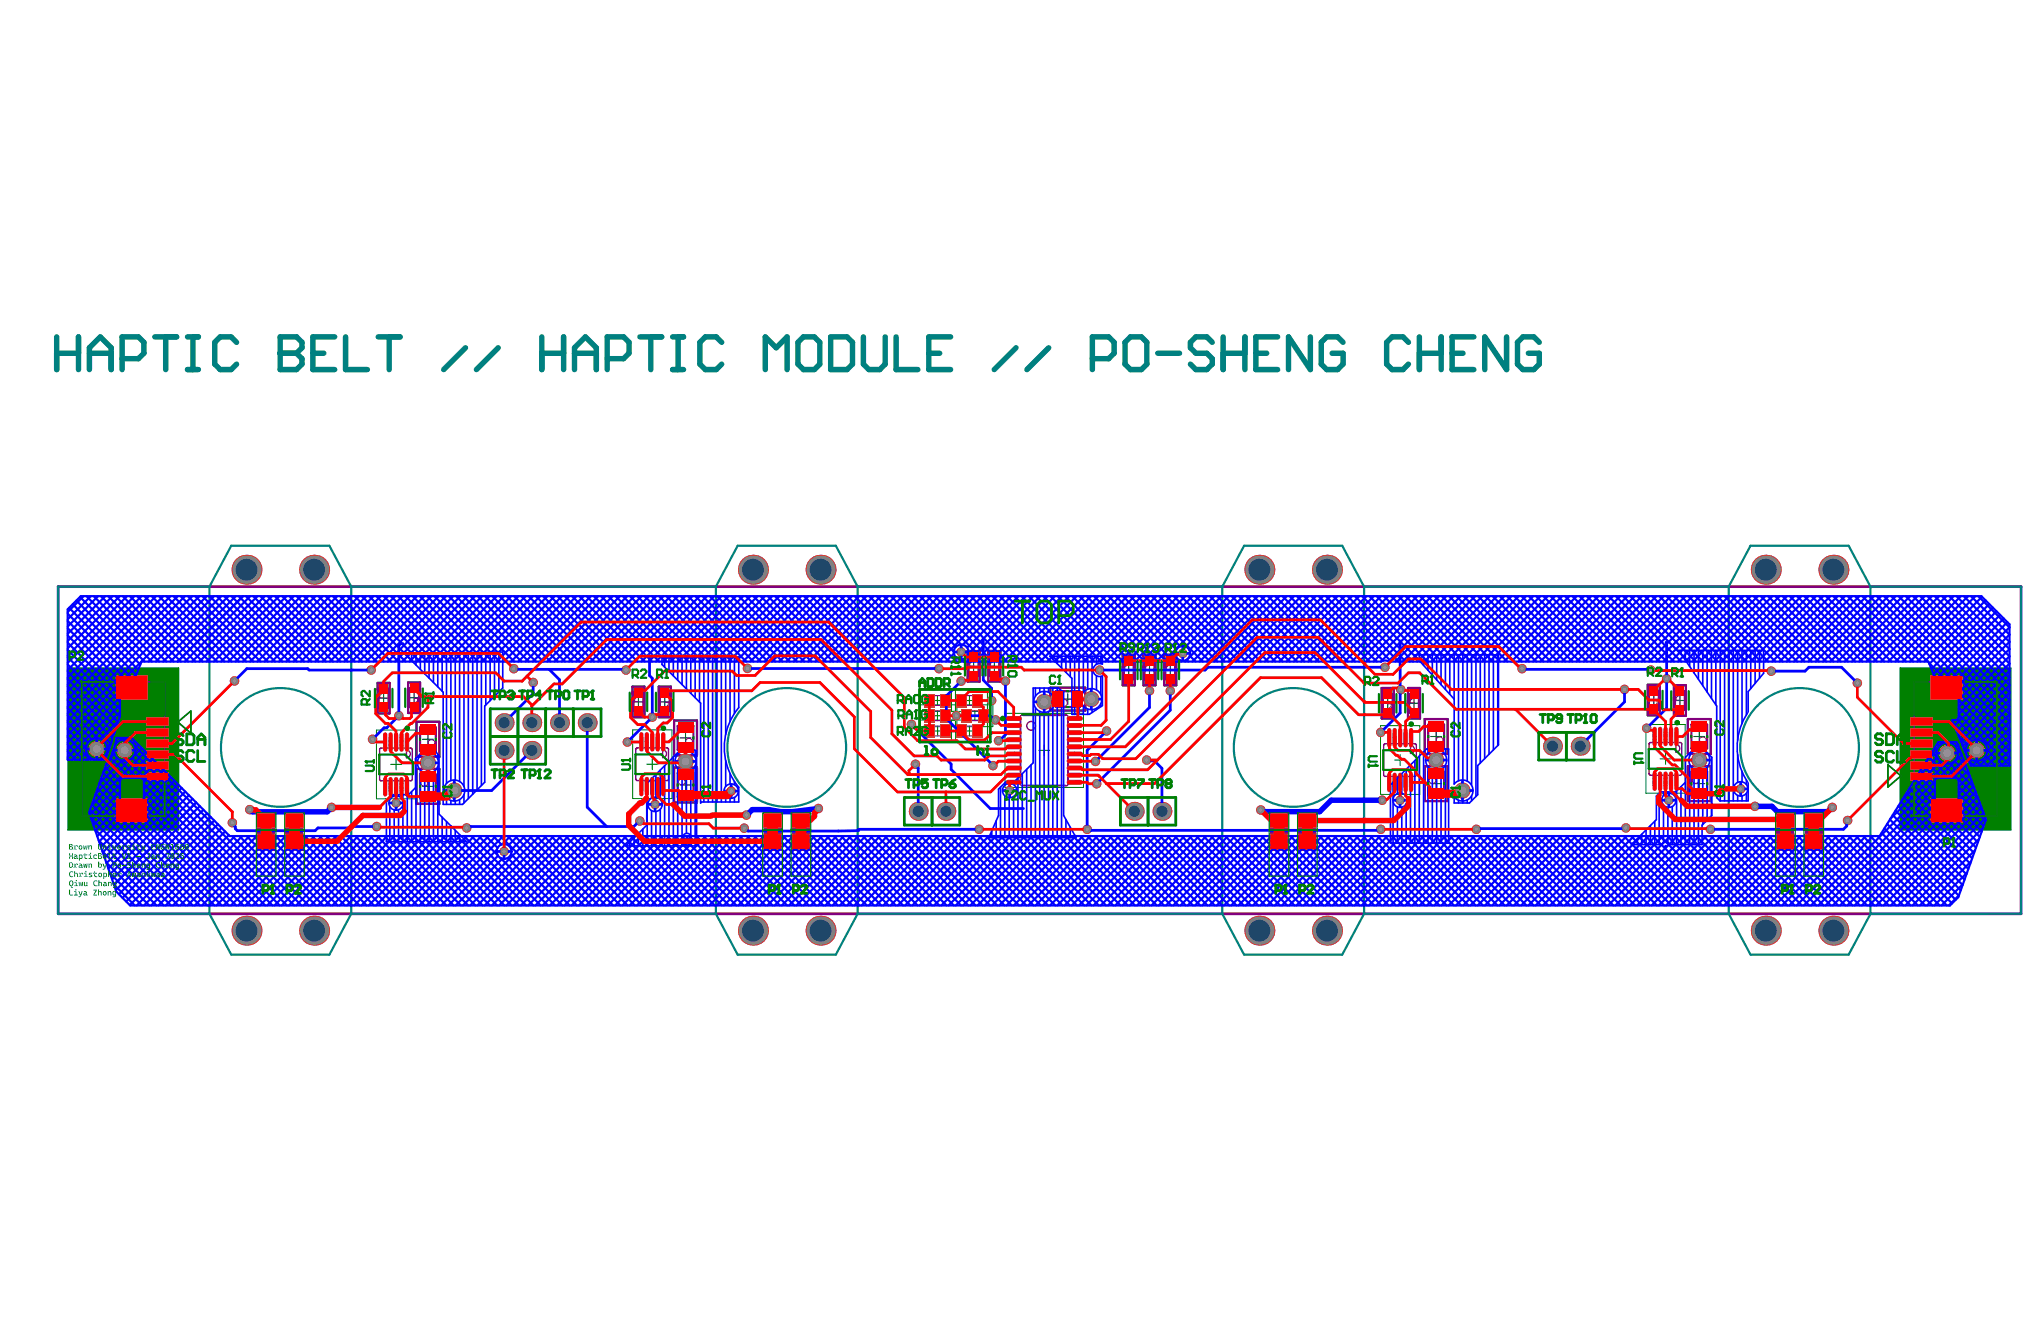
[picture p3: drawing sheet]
<svg xmlns="http://www.w3.org/2000/svg" width="431mm" height="279mm" viewBox="0 0 431 279" stroke-linecap="round" stroke-linejoin="round" font-family="sans-serif">
<path d="M12.3 124.2h415.3v69.2h-415.3z" fill="none" stroke="#800080" stroke-width=".59"/>
<g fill="#800080">
<path d="M54.5 172.1h3.7v8h-3.7z" fill-rule="evenodd"/>
<path d="M60.5 172.1h3.7v8h-3.7z" fill-rule="evenodd"/>
<path d="M381.9 172.1h3.7v8h-3.7z" fill-rule="evenodd"/>
<path d="M274.8 172.1h3.7v8h-3.7z" fill-rule="evenodd"/>
<path d="M167.6 172.1h3.7v8h-3.7z" fill-rule="evenodd"/>
<path d="M375.9 172.1h3.7v8h-3.7z" fill-rule="evenodd"/>
<path d="M268.8 172.1h3.7v8h-3.7z" fill-rule="evenodd"/>
<path d="M161.6 172.1h3.7v8h-3.7z" fill-rule="evenodd"/>
</g>
<g fill="none" stroke="#008080" stroke-width=".46">
<path d="M44.3 124.2h-32v69.2h32M44.3 124.2v69.2M44.3 124.2l4.6-8.7h20.8l4.6 8.7M74.3 124.2h77.2M74.3 124.2v69.2M151.5 124.2v69.2M151.5 124.2l4.6-8.7h20.8l4.6 8.7M181.5 124.2h77.1M181.5 124.2v69.2M258.6 124.2v69.2M258.6 124.2l4.6-8.7h20.8l4.6 8.7M288.6 124.2h77.2"/>
<path d="M288.6 124.2v69.2M365.8 124.2v69.2M365.8 124.2l4.6-8.7h20.8l4.6 8.7M395.8 124.2h31.8v69.2h-31.8M395.8 124.2v69.2M44.3 193.4l4.6 8.7h20.8l4.6-8.7M74.3 193.4h77.2M151.5 193.4l4.6 8.7h20.8l4.6-8.7M181.5 193.4h77.1M258.6 193.4l4.6 8.7h20.8l4.6-8.7M288.6 193.4h77.2M365.8 193.4l4.6 8.7h20.8l4.6-8.7"/>
</g>
<g fill="none" stroke="#008080" stroke-width="1.2">
<path d="M12 71.3v6.9M12 74.8h4.6M16.6 71.3v6.9M18.9 74.8h4.6M18.9 78.2v-4.6l2.3-2.3 2.3 2.3v4.6M25.8 75.9h3.5l1.1-1.1v-2.3l-1.1-1.2h-3.5v6.9M32.8 71.3h4.6M35.1 71.3v6.9M39.7 71.3h2.3M39.7 78.2h2.3M40.8 71.3v6.9M50.1 72.5l-1.2-1.2h-2.3l-1.2 1.2v4.6l1.2 1.1h2.3l1.2-1.1"/>
<path d="M59.3 71.3v6.9h3.4l1.2-1.1v-1.2l-1.2-1.1h-3.4"/>
</g>
<circle cx="59.3" cy="74.8" r=".58" fill="#008080"/>
<g fill="none" stroke="#008080" stroke-width="1.2">
<path d="M59.3 71.3h3.4l1.2 1.2v1.1l-1.2 1.2h-3.4M66.2 74.8h2.3M70.8 71.3h-4.6v6.9h4.6M73.1 71.3v6.9h4.6M80 71.3h4.7M82.4 71.3v6.9M98.5 73.6l-4.6 4.6M105.4 73.6l-4.6 4.6M114.6 74.8h4.7M114.6 71.3v6.9M119.3 71.3v6.9M121.6 74.8h4.6"/>
<path d="M121.6 78.2v-4.6l2.3-2.3 2.3 2.3v4.6M128.5 75.9h3.4l1.2-1.1v-2.3l-1.2-1.2h-3.4v6.9M135.4 71.3h4.6M137.7 71.3v6.9M142.3 71.3h2.3M142.3 78.2h2.3M143.5 71.3v6.9M152.7 72.5l-1.1-1.2h-2.4l-1.1 1.2v4.6l1.1 1.1h2.4l1.1-1.1M161.9 78.2v-6.9l2.3 2.3 2.3-2.3v6.9M170 71.3h2.3l1.2 1.2v4.6l-1.2 1.1h-2.3l-1.1-1.1v-4.6zM175.8 71.3h3.4l1.2 1.2v4.6l-1.2 1.1h-3.4zM182.7 71.3v5.8l1.1 1.1h2.4l1.1-1.1v-5.8"/>
<path d="M189.6 71.3v6.9h4.6M196.5 74.8h2.3M201.1 71.3h-4.6v6.9h4.6M215 73.6l-4.6 4.6M221.9 73.6l-4.6 4.6M231.1 75.9h3.5l1.1-1.1v-2.3l-1.1-1.2h-3.5v6.9M239.2 71.3h2.3l1.2 1.2v4.6l-1.2 1.1h-2.3l-1.1-1.1v-4.6zM245 74.8h4.6M256.5 72.5l-1.1-1.2h-2.4l-1.1 1.2v1.1l1.1 1.2h2.4l1.1 1.1v1.2l-1.1 1.1h-2.4l-1.1-1.1M258.8 74.8h4.6M258.8 71.3v6.9M263.4 71.3v6.9"/>
<path d="M265.7 74.8h2.3M270.3 71.3h-4.6v6.9h4.6M277.3 71.3v6.9l-4.6-6.9v6.9M284.2 72.5l-1.2-1.2h-2.3l-1.1 1.2v4.6l1.1 1.1h2.3l1.2-1.1v-2.3h-2.3M298 72.5l-1.1-1.2h-2.3l-1.2 1.2v4.6l1.2 1.1h2.3l1.1-1.1M300.3 74.8h4.6M300.3 71.3v6.9M304.9 71.3v6.9M307.3 74.8h2.3M311.9 71.3h-4.6v6.9h4.6M318.8 71.3v6.9l-4.6-6.9v6.9M325.7 72.5l-1.1-1.2h-2.4l-1.1 1.2v4.6l1.1 1.1h2.4l1.1-1.1v-2.3h-2.3"/>
</g>
<g fill="none" stroke="#008080" stroke-width=".46">
<circle cx="59.3" cy="158.2" r="12.6"/>
<circle cx="166.5" cy="158.2" r="12.6"/>
<circle cx="273.6" cy="158.2" r="12.6"/>
<circle cx="380.8" cy="158.2" r="12.6"/>
</g>
<g fill="none" stroke="#000" stroke-width=".23">
<path d="M206 139.9v2.3M210.4 139.9v2.3M80 147.8h2.3M81.2 146.6v2.3M86.5 147.7h2.3M87.6 146.5v2.3M89.4 156.5h2.3M90.6 155.3v2.3M133.9 148.6h2.3M135.1 147.4v2.3M139.5 148.6h2.3M140.7 147.4v2.3"/>
<path d="M143.9 156.2h2.3M145.1 155v2.3M204.9 141h2.3M209.3 141h2.3M224.8 148h2.3M225.9 146.8v2.3M237.7 141.8h2.3M238.8 140.7v2.3M242.1 141.8h2.3M243.2 140.7v2.3M246.5 141.8h2.3M247.6 140.7v2.3"/>
<path d="M292.5 148.9h2.3M293.6 147.7v2.3M298 148.9h2.4M299.2 147.7v2.3M302.7 155.9h2.3M303.9 154.7v2.3M348.8 148.2h2.3M349.9 147v2.3M354.3 148.3h2.3M355.5 147.1v2.3M358.4 155.9h2.3M359.6 154.7v2.3"/>
<path d="M89.4 166.4h2.3M90.6 165.3v2.3M143.9 166.2h2.3M145.1 165v2.3M302.7 165.9h2.3M303.9 164.7v2.3M358.4 165.9h2.3M359.6 164.7v2.3"/>
</g>
<g fill="#008000">
<path d="M402.1 141.4h23.4v34.3h-23.4z"/>
<path d="M14.4 141.4h23.4v34.3h-23.4z"/>
</g>
<path d="M14.4 141.4h23.4v34.3h-23.4zM402.1 141.4h23.4v34.3h-23.4z" fill="none" stroke="#008000" stroke-width=".29"/>
<g fill="none" stroke="#008000" stroke-width=".46">
<path d="M204.7 137.8h2.6v6.5h-2.6zM209.1 137.8h2.6v6.5h-2.6zM237.6 138.6h2.5v6.5h-2.5zM242 138.6h2.5v6.5h-2.5zM246.4 138.6h2.5v6.5h-2.5zM79.9 144.5h2.5v6.5h-2.5zM86.4 144.5h2.5v6.4h-2.5zM88.1 152.8h4.9v7.4h-4.9zM133.8 145.3h2.6v6.5h-2.6zM139.4 145.3h2.5v6.5h-2.5zM142.6 152.5h4.9v7.4h-4.9zM222.2 145.6h7.4v4.8h-7.4z"/>
<path d="M292.4 145.6h2.5v6.5h-2.5zM297.9 145.6h2.6v6.5h-2.6zM301.5 152.2h4.8v7.4h-4.8zM348.7 144.9h2.5v6.5h-2.5zM354.2 145h2.5v6.5h-2.5zM357.1 152.2h4.9v7.4h-4.9zM88.1 162.8h4.9v7.3h-4.9zM142.6 162.5h4.9v7.3h-4.9zM301.5 162.2h4.8v7.4h-4.8zM357.1 162.2h4.9v7.4h-4.9z"/>
</g>
<path d="M79.7 154.5h8.3v14.6h-8.3zM133.9 154.5h8.3v14.5h-8.3zM194.6 150.6h14.3v-4.6h-14.3v11h14.3v-4.6h-14.3M194.6 153.8h7.6M194.6 149.2h7.6M201.3 146v4.6M201.3 152.4v4.6M202.2 146v11M202.5 149.2h7.6v4.6h-7.6zM212.7 151h16.6v15.7h-16.6zM292.1 153.6h8.3v14.6h-8.3zM348.3 153.4h8.3v14.5h-8.3z" fill="none" stroke="#008000" stroke-width=".21"/>
<g fill="none" stroke="#008000" stroke-width=".23">
<path d="M197.3 148.3h2.1M197.3 151.5h2.1M197.4 154.7h2M198.4 147.2v2.1M198.4 150.5v2M198.4 153.7v2.1M204.1 148.3h2.1M204.1 154.7h2.1M205.1 147.2v2.1M205.1 153.7v2.1M205.2 151.5h2.1M206.3 150.5v2"/>
<path d="M219.8 158.8h2.3M221 157.7v2.3M296.3 159.7v2.3M352.4 159.5v2.3M82.7 161.8h2.3M83.8 160.6v2.4M136.9 161.8h2.3M138 160.6v2.3M295.1 160.9h2.3M351.3 160.6h2.3"/>
</g>
<g fill="none" stroke="#800080" stroke-width=".29">
<path d="M17.3 144.3h17.5v28.4h-17.5zM37.6 152.8l2.8-2.3v4.7zM80.4 158.5l.2-.2 6.5 .1 .1 .2v6.5l-.2 .2-6.5-.1-.2-.2zM81.2 158.3v-2.2h.5v2.2M82.4 158.3v-2.2h.5v2.2M83.5 158.3v-2.2h.5v2.2M84.7 158.3v-2.2h.5v2.2M85.8 158.3v-2.2h.5v2.2M86 158.8a.82 .82 0 0 1 .8 .8 .82 .82 0 0 1-.8 .8zM134.6 158.4l.2-.1h6.5l.2 .3-.1 6.5-.2 .1h-6.5l-.2-.3zM134.8 158.3h.1M135.4 158.3v-2.2h.5v2.2"/>
<path d="M136.6 158.3v-2.2h.5v2.2M137.7 158.3v-2.2h.6v2.2M138.9 158.3v-2.2h.5v2.2M140 158.3v-2.2h.6v2.2M140.2 158.7a.82 .82 0 0 1 .8 .8 .82 .82 0 0 1-.8 .9zM215.9 151.8l.2-.4 .2-.1h9.3l.2 .1 .2 .4M215.9 151.8v14.1l.2 .4h.2h9.3l.4-.2v-14.3M215.9 159.3h-2.3v.6h2.3M215.9 157.8h-2.3v.6h2.3M215.9 156.3h-2.3v.6h2.3M215.9 154.8h-2.3v.6h2.3M215.9 153.3h-2.3v.6h2.3"/>
<path d="M215.9 151.8h-2.3v.6h2.3M216 151.9v13.9M216.4 151.4h9.1M225.9 151.9v13.9M226 151.8h2.4v.6h-2.4M226 153.3h2.4v.6h-2.4M226 154.8h2.4v.6h-2.4M226 156.3h2.4v.6h-2.4M226 157.8h2.4v.6h-2.4M226 159.3h2.4v.6h-2.4M293.1 157.4l-.3 .3v6.4l.3 .2h6.3l.3-.1v-6.5l-.3-.3M293.1 157.4h6.3"/>
<path d="M293.1 157.4h.1M293.7 157.4v-2.2h.5v2.2M294.8 157.4v-2.2h.5v2.2M296 157.4v-2.2h.5v2.2M297.1 157.4v-2.2h.6v2.2M298.3 157.4v-2.2h.5v2.2M298.5 157.8a.82 .82 0 0 1 .8 .9 .82 .82 0 0 1-.8 .8zM299.4 157.4h.1M349 157.3l.2-.1h6.5l.2 .3-.1 6.4-.2 .2h-6.5l-.2-.3zM349.8 157.2v-2.2h.6v2.2M351 157.2v-2.2h.5v2.2M352.1 157.2v-2.2h.6v2.2"/>
<path d="M353.3 157.2v-2.2h.5v2.2M354.4 157.2v-2.2h.6v2.2M354.6 157.6a.82 .82 0 0 1 .8 .8 .82 .82 0 0 1-.8 .8zM405 144.3h17.6v28.4h-17.6zM81.2 165.3v2.2h.5v-2.2M82.4 165.3v2.2h.5v-2.2M83.5 165.3v2.2h.5v-2.2M84.7 165.3v2.2h.5v-2.2M85.8 165.3v2.2h.5v-2.2M135.4 165.2v2.2h.5v-2.2M136.6 165.2v2.2h.5v-2.2M137.7 165.2v2.2h.6v-2.2"/>
<path d="M138.9 165.2v2.2h.5v-2.2M140 165.2v2.2h.6v-2.2M215.9 165.3h-2.3v.6h2.3M215.9 163.8h-2.3v.6h2.3M215.9 162.3h-2.3v.6h2.3M215.9 160.8h-2.3v.6h2.3M216.4 166.2h9.1M226 165.3h2.4v.6h-2.4M226 160.8h2.4v.6h-2.4M226 162.3h2.4v.6h-2.4M226 163.8h2.4v.6h-2.4M293.7 164.3v2.2h.5v-2.2"/>
<path d="M294.8 164.3v2.2h.5v-2.2M296 164.3v2.2h.5v-2.2M297.1 164.3v2.2h.6v-2.2M298.3 164.3v2.2h.5v-2.2M349.8 164.1v2.2h.6v-2.2M351 164.1v2.2h.5v-2.2M352.1 164.1v2.2h.6v-2.2M353.3 164.1v2.2h.5v-2.2M354.4 164.1v2.2h.6v-2.2M399.5 161.9l2.7 2.3-2.7 2.4z"/>
<circle cx="218.2" cy="153.6" r=".92"/>
</g>
<g fill="none" stroke="#800080" stroke-width=".46">
<path d="M204.7 137.8h2.6v6.5h-2.6zM205 139.1h2.1v3.9h-2.1zM209.1 137.8h2.6v6.5h-2.6zM209.4 139.1h2v3.9h-2zM237.6 138.6h2.5v6.5h-2.5zM237.8 139.9h2.1v3.9h-2.1zM242 138.6h2.5v6.5h-2.5zM242.2 139.9h2.1v3.9h-2.1zM246.4 138.6h2.5v6.5h-2.5zM246.6 139.9h2.1v3.9h-2.1zM79.9 144.5h2.5v6.5h-2.5zM80.1 145.8h2.1v3.9h-2.1z"/>
<path d="M86.4 144.5h2.5v6.4h-2.5zM86.6 145.7h2.1v3.9h-2.1zM88.1 152.8h4.9v7.4h-4.9zM88.9 153.9h3.3v5.1h-3.3zM133.8 145.3h2.6v6.5h-2.6zM134.1 146.6h2v3.9h-2zM139.4 145.3h2.5v6.5h-2.5zM139.6 146.6h2.1v3.9h-2.1zM142.6 152.5h4.9v7.4h-4.9zM143.4 153.6h3.3v5.1h-3.3zM222.2 145.6h7.4v4.8h-7.4zM223.4 146.3h5.1v3.4h-5.1z"/>
<path d="M292.4 145.6h2.5v6.5h-2.5zM292.6 146.9h2.1v3.9h-2.1zM297.9 145.6h2.6v6.5h-2.6zM298.2 146.9h2v3.9h-2zM301.5 152.2h4.8v7.4h-4.8zM302.2 153.4h3.4v5h-3.4zM348.7 144.9h2.5v6.5h-2.5zM348.9 146.2h2.1v3.9h-2.1zM354.2 145h2.5v6.5h-2.5zM354.4 146.3h2.1v3.9h-2.1zM357.1 152.2h4.9v7.4h-4.9zM357.9 153.4h3.3v5h-3.3z"/>
<path d="M88.1 162.8h4.9v7.3h-4.9zM88.9 163.9h3.3v5.1h-3.3zM142.6 162.5h4.9v7.3h-4.9zM143.4 163.6h3.3v5.1h-3.3zM301.5 162.2h4.8v7.4h-4.8zM302.2 163.3h3.4v5.1h-3.4zM357.1 162.2h4.9v7.4h-4.9zM357.9 163.3h3.3v5.1h-3.3z"/>
</g>
<path d="M196.4 147.2h3.9v2.1h-3.9zM196.4 150.5h3.9v2h-3.9zM196.4 153.7h4v2.1h-4zM203.2 147.2h3.9v2.1h-3.9zM203.2 153.7h3.9v2.1h-3.9zM204.3 150.5h3.9v2h-3.9z" fill="none" stroke="#800080" stroke-width=".23"/>
<g fill="#800080">
<path d="M143.7 165l.2-.1 .1 .2a.5 .5 0 0 0-.2 .7 .5 .5 0 0 0 .7 .2 .44 .44 0 0 0 .4-.5 .44 .44 0 0 0-.4-.4v-.2l.4 .2 .1 .4a.74 .74 0 0 1-.7 .7 .74 .74 0 0 1-.8-.6z"/>
<path d="M143.5 164h1.5v.2h-1.2l.3 .3-.2 .1z"/>
<path d="M145.2 156.4l.6-.2a.64 .64 0 0 1 .7 .5 .64 .64 0 0 1-.4 .8v-.2a.5 .5 0 0 0 .2-.7 .5 .5 0 0 0-.7-.2 .44 .44 0 0 0-.4 .5 .44 .44 0 0 0 .4 .4l-.1 .2a.75 .75 0 0 1-.3-1.1z"/>
<path d="M145.1 157.7l.5 .4a.47 .47 0 0 0 .7 .3l.1-.3-.3-.4a.49 .49 0 0 1 .5 .5 .49 .49 0 0 1-.5 .5 .49 .49 0 0 1-.5-.4l-.4-.4v.8h-.1z"/>
<path d="M358.1 164.8l.2-.2 .2 .2a.5 .5 0 0 0-.2 .7 .5 .5 0 0 0 .7 .2 .44 .44 0 0 0 .4-.5 .44 .44 0 0 0-.4-.4v-.2l.5 .2v.4a.74 .74 0 0 1-.7 .7 .74 .74 0 0 1-.8-.6z"/>
<path d="M358 163.8h1.5v.1h-1.2l.3 .3-.2 .1z"/>
<path d="M359.7 156.1l.6-.1a.64 .64 0 0 1 .7 .4 .64 .64 0 0 1-.4 .8v-.2a.5 .5 0 0 0 .2-.7 .5 .5 0 0 0-.7-.2 .44 .44 0 0 0-.4 .5 .44 .44 0 0 0 .4 .4l-.1 .2a.75 .75 0 0 1-.3-1.1z"/>
<path d="M359.6 157.4l.6 .4a.41 .41 0 0 0 .2 .3 .41 .41 0 0 0 .5-.1v-.2l-.3-.4a.49 .49 0 0 1 .5 .5 .49 .49 0 0 1-.5 .5 .49 .49 0 0 1-.5-.4l-.4-.3v.7h-.1z"/>
<path d="M302.5 164.7l.3-.1v.2a.5 .5 0 0 0-.2 .7 .5 .5 0 0 0 .7 .2 .44 .44 0 0 0 .4-.5 .44 .44 0 0 0-.4-.4l.1-.2 .4 .2v.4a.74 .74 0 0 1-.7 .7 .74 .74 0 0 1-.7-.6z"/>
<path d="M302.4 163.8h1.4v.1h-1.1l.2 .3-.2 .1z"/>
<path d="M304 156.1l.7-.1a.64 .64 0 0 1 .6 .4 .64 .64 0 0 1-.4 .8v-.2a.5 .5 0 0 0 .2-.7 .5 .5 0 0 0-.7-.2 .44 .44 0 0 0-.4 .5 .44 .44 0 0 0 .4 .4l-.1 .2a.74 .74 0 0 1-.3-1.1z"/>
<path d="M303.9 157.4l.6 .4a.47 .47 0 0 0 .7 .3v-.3l-.3-.4a.49 .49 0 0 1 .5 .5 .49 .49 0 0 1-.5 .5 .49 .49 0 0 1-.5-.4l-.3-.3v.7h-.2z"/>
<path d="M293.6 150.3l.5 .3a.55 .55 0 0 0 .8 .4v-.4l-.3-.1 .1-.2a.47 .47 0 0 1 .3 .8 .47 .47 0 0 1-.8-.2l-.4-.3v.7h-.2z"/>
<path d="M297.7 146.8h1.5v.2h-1.2l.3 .3h-.3z"/>
<path d="M87.6 149.6h1.1l-.2-.3h.2l.4 .5h-1.5z"/>
<path d="M246.1 139.8h1.5v.1h-1.1l.2 .4h-.2z"/>
<path d="M246.3 138.4h.1a.82 .82 0 0 1 .9 .6l.1 .1v-.7h.2v.9l-.3-.1-.3-.3a.36 .36 0 0 0-.4-.4 .36 .36 0 0 0-.3 .5l.3 .1-.1 .1a.48 .48 0 0 1-.4-.4 .48 .48 0 0 1 .2-.4z"/>
<path d="M241.7 139.8h1.5v.1h-1.2l.2 .3-.1 .1z"/>
<path d="M241.8 138.5l.3-.1a.29 .29 0 0 0 .3 .1 .29 .29 0 0 0 .2-.2 .5 .5 0 0 1 .6 .4 .5 .5 0 0 1-.4 .6v-.2a.3 .3 0 0 0 .2-.3 .3 .3 0 0 0-.3-.3 .3 .3 0 0 0-.2 .5l-.2-.1a.24 .24 0 0 0-.2-.3 .24 .24 0 0 0-.3 .3 .24 .24 0 0 0 .3 .2v.1a.44 .44 0 0 1-.4-.3 .44 .44 0 0 1 .1-.4z"/>
<path d="M224.8 148.1l.4-.1a.76 .76 0 0 1 .6 1.2l-.6 .4-.6-.4 .2-.2a.5 .5 0 0 0 .7 .3 .5 .5 0 0 0 .2-.7 .44 .44 0 0 0-.4-.4 .44 .44 0 0 0-.5 .4l-.2-.1z"/>
<path d="M223.8 148h.1v1.2l.4-.2v.2l-.4 .3h-.1z"/>
<path d="M89.1 165.4l.2-.2 .2 .2a.5 .5 0 0 0-.3 .7 .5 .5 0 0 0 .8 .2 .44 .44 0 0 0 .4-.5 .44 .44 0 0 0-.4-.4v-.2l.4 .2 .1 .4a.74 .74 0 0 1-.7 .7 .74 .74 0 0 1-.8-.6z"/>
<path d="M89 164.3h1.5v.2h-1.2l.3 .3-.2 .1z"/>
<path d="M90.7 156.7l.6-.2a.64 .64 0 0 1 .7 .5 .64 .64 0 0 1-.4 .8l-.1-.2a.5 .5 0 0 0 .3-.7 .5 .5 0 0 0-.7-.2 .44 .44 0 0 0-.4 .5 .44 .44 0 0 0 .4 .4l-.1 .2a.75 .75 0 0 1-.3-1.1z"/>
<path d="M90.6 157.9l.5 .5a.47 .47 0 0 0 .7 .3l.1-.3-.3-.4a.49 .49 0 0 1 .4 .5 .49 .49 0 0 1-.4 .5 .49 .49 0 0 1-.5-.4l-.4-.4v.7h-.1z"/>
<path d="M79.9 145.5h.5l.5 .7 .1-.7h.2v.9l-.3-.1-.4-.3a.36 .36 0 0 0-.4-.4 .36 .36 0 0 0-.3 .4l.3 .2v.2l-.3-.2a.45 .45 0 0 1 .1-.7z"/>
<path d="M140.7 150.5h1.1l-.3-.3h.3l.3 .5h-1.4z"/>
<path d="M208.9 139h1.4v.1h-1.1l.2 .3-.2 .1z"/>
<path d="M204.5 139h1.5v.1h-1.2l.3 .4h-.2z"/>
<path d="M204.5 137.8h1.5v.2h-1.2l.3 .4h-.3z"/>
<path d="M349.9 149.6l.6 .4a.38 .38 0 0 0 .4 .4 .38 .38 0 0 0 .3-.4l-.2-.2v-.2a.48 .48 0 0 1 .4 .5 .48 .48 0 0 1-.5 .5 .48 .48 0 0 1-.5-.4l-.3-.3v.7h-.2z"/>
<path d="M353.9 146.2h1.6v.2h-1.2l.2 .3h-.2z"/>
<path d="M133.7 146.3h.6l.6 .6v-.7h.2v1l-.5-.3a.58 .58 0 0 0-.7-.4l-.2 .4 .3 .1-.1 .2a.54 .54 0 0 1-.2-.9z"/>
<path d="M294.5 149.1v.4a.25 .25 0 0 0 .1 .4 .25 .25 0 0 0 .3-.3v-.5zM293.6 148.9h1.5v.7a.42 .42 0 0 1-.3 .5 .42 .42 0 0 1-.5-.4l-.7 .5v-.2l.7-.6v-.3h-.7z"/>
<path d="M297.9 148v.7h.4v-.7zM297.9 147.7a.44 .44 0 0 1 .6 .4l.7-.5v.2l-.7 .5v.4h.7v.2h-1.5v-.8z"/>
<path d="M88.4 147.9v.4a.25 .25 0 0 0 .2 .4 .25 .25 0 0 0 .3-.3v-.5zM87.6 147.7h1.5v.7a.42 .42 0 0 1-.4 .5 .42 .42 0 0 1-.4-.4l-.7 .5v-.2l.7-.5v-.4h-.7z"/>
<path d="M246.3 140.9v.7h.4v-.6zM246.3 140.7a.44 .44 0 0 1 .6 .4l.7-.6v.3l-.7 .5v.3h.7v.2h-1.5v-.7z"/>
<path d="M242 140.9l-.1 .7h.4v-.6zM241.8 140.8h.1a.39 .39 0 0 1 .4-.1 .39 .39 0 0 1 .2 .4l.7-.6v.3l-.7 .4v.4h.7v.2h-1.5z"/>
<path d="M237.6 140.9l-.1 .7h.5v-.6zM237.4 140.8h.1a.39 .39 0 0 1 .4-.1 .39 .39 0 0 1 .2 .4l.7-.6v.3l-.7 .4v.4h.7v.2h-1.5z"/>
<path d="M237.4 140a.35 .35 0 0 0 .7 0 .35 .35 0 0 0-.7 0zM237.5 139.5h.6a.5 .5 0 0 1 .6 .3 .5 .5 0 0 1-.3 .6v-.2a.33 .33 0 0 0 .2-.4 .33 .33 0 0 0-.5-.1 .47 .47 0 0 1-.1 .6 .47 .47 0 0 1-.6-.1 .47 .47 0 0 1 .1-.7z"/>
<path d="M79.9 146.9l-.1 .7h.5v-.7zM79.8 146.7a.44 .44 0 0 1 .7 .3l.7-.5v.2l-.7 .6v.3h.7v.2h-1.5v-.8z"/>
<path d="M141.5 148.8v.4a.25 .25 0 0 0 .2 .4 .25 .25 0 0 0 .3-.3v-.5zM140.7 148.6h1.4v.7a.42 .42 0 0 1-.3 .5 .42 .42 0 0 1-.5-.4l-.6 .5v-.2l.6-.5v-.4h-.6z"/>
<path d="M209.1 140.2v.7h.4v-.7l-.1-.1zM209 139.9a.44 .44 0 0 1 .7 .4l.6-.5v.2l-.6 .5v.4h.6v.2h-1.4z"/>
<path d="M209.2 137.8a.33 .33 0 0 0-.1 .5 .33 .33 0 0 0 .5 0 .33 .33 0 0 0 .6-.2 .33 .33 0 0 0-.4-.4zM209 137.7l.8-.2a.52 .52 0 0 1 .6 .5h-.1a.8 .8 0 0 1-1.2 .4l-.2-.2z"/>
<path d="M204.7 140.1v.8h.4v-.7zM204.7 139.9a.44 .44 0 0 1 .6 .4l.7-.5v.2l-.7 .5v.4h.7v.2h-1.5v-.9z"/>
<path d="M350.7 148.4v.5a.28 .28 0 0 0 .3 .3 .28 .28 0 0 0 .2-.3v-.5zM349.9 148.2h1.5v.7a.39 .39 0 0 1-.4 .5 .39 .39 0 0 1-.4-.4l-.7 .5v-.2l.6-.5v-.4h-.6z"/>
<path d="M354.2 147.3l-.1 .8h.5v-.6zM354.1 147.2a.45 .45 0 0 1 .7 .3l.7-.5v.2l-.7 .5v.4h.7v.2h-1.6z"/>
<path d="M133.8 147.7l-.1 .7h.5v-.7zM133.7 147.5a.44 .44 0 0 1 .7 .3l.7-.5v.2l-.7 .5v.4h.7v.2h-1.5v-.8z"/>
</g>
<g fill="#a57f6f">
<circle cx="213.6" cy="167.3" r="1"/>
<circle cx="368.3" cy="167" r="1"/>
<circle cx="309.5" cy="167.3" r="1.7"/>
<circle cx="250.3" cy="138.3" r="1"/>
<circle cx="247.6" cy="146.2" r="1"/>
<circle cx="243.2" cy="146.2" r="1"/>
<circle cx="211.3" cy="156.8" r="1"/>
<circle cx="212.8" cy="144.2" r="1"/>
<circle cx="203.4" cy="144.2" r="1"/>
<circle cx="145.1" cy="161.2" r="1.7"/>
<circle cx="96.1" cy="167.3" r="1.7"/>
<circle cx="90.6" cy="161.5" r="1.7"/>
<circle cx="296.4" cy="146" r="1"/>
<circle cx="193.7" cy="161.8" r="1"/>
<circle cx="78.5" cy="141.8" r="1"/>
<circle cx="112.8" cy="144.5" r="1"/>
<circle cx="158.2" cy="141.5" r="1"/>
<circle cx="192.9" cy="153.3" r="1"/>
<circle cx="322.1" cy="141.5" r="1"/>
<circle cx="242.6" cy="160.9" r="1"/>
<circle cx="232.1" cy="165.9" r="1"/>
<circle cx="231.8" cy="161.2" r="1"/>
<circle cx="353.1" cy="169.4" r="1"/>
<circle cx="296.2" cy="169.4" r="1"/>
<circle cx="292.5" cy="169.4" r="1"/>
<circle cx="173.2" cy="171.1" r="1"/>
<circle cx="138.6" cy="170.3" r="1"/>
<circle cx="52.9" cy="171.4" r="1"/>
<circle cx="343.7" cy="145.9" r="1"/>
<circle cx="106.7" cy="180.2" r="1"/>
<circle cx="108.7" cy="141.5" r="1"/>
<circle cx="154.7" cy="167.4" r="1"/>
<circle cx="83.8" cy="170" r="1"/>
<circle cx="70.2" cy="170.9" r="1"/>
<circle cx="79.7" cy="175" r="1"/>
<circle cx="135.4" cy="173.8" r="1"/>
<circle cx="157.5" cy="175.3" r="1"/>
<circle cx="157.9" cy="172.5" r="1"/>
<circle cx="393" cy="144.6" r="1"/>
<circle cx="390.9" cy="173.7" r="1"/>
<circle cx="49.2" cy="174.1" r="1"/>
<circle cx="49.6" cy="144.1" r="1"/>
<circle cx="98.8" cy="175.2" r="1"/>
<circle cx="292.2" cy="175.5" r="1"/>
<circle cx="374.8" cy="142.1" r="1"/>
<circle cx="344" cy="175.2" r="1"/>
<circle cx="361.9" cy="175.5" r="1"/>
<circle cx="312.4" cy="175.5" r="1"/>
<circle cx="234.1" cy="154.7" r="1"/>
<circle cx="230.9" cy="148" r="1.7"/>
<circle cx="232.7" cy="141.8" r="1"/>
<circle cx="230" cy="175.5" r="1"/>
<circle cx="207.2" cy="175.5" r="1"/>
<circle cx="221" cy="148.6" r="1.7"/>
<circle cx="198.7" cy="141.5" r="1"/>
<circle cx="203.4" cy="138" r="1"/>
<circle cx="209.8" cy="148.3" r="1"/>
<circle cx="210.1" cy="162.1" r="1"/>
<circle cx="210.7" cy="152.4" r="1"/>
<circle cx="202.3" cy="151.5" r="1"/>
<circle cx="387.7" cy="170.9" r="1"/>
<circle cx="371.3" cy="170.7" r="1"/>
<circle cx="349.3" cy="141.8" r="1"/>
<circle cx="348.4" cy="154.1" r="1"/>
<circle cx="352.7" cy="143.7" r="1"/>
<circle cx="293" cy="141.2" r="1"/>
<circle cx="266.8" cy="171.4" r="1"/>
<circle cx="292.2" cy="155" r="1"/>
<circle cx="132.5" cy="141.8" r="1"/>
<circle cx="132.7" cy="157.1" r="1"/>
<circle cx="138" cy="151.8" r="1"/>
<circle cx="78.8" cy="156.5" r="1"/>
<circle cx="84.4" cy="151.5" r="1"/>
<circle cx="303.9" cy="160.9" r="1.7"/>
<circle cx="26.4" cy="158.8" r="1.7"/>
<circle cx="20.5" cy="158.5" r="1.7"/>
<circle cx="412" cy="159.4" r="1.7"/>
<circle cx="418.2" cy="158.8" r="1.7"/>
<circle cx="359.6" cy="160.9" r="1.7"/>
<circle cx="52.2" cy="120.6" r="3.2"/>
</g>
<circle cx="52.2" cy="120.6" r="2.31" fill="#1f4769"/>
<circle cx="52.2" cy="197" r="3.2" fill="#a57f6f"/>
<circle cx="52.2" cy="197" r="2.31" fill="#1f4769"/>
<circle cx="66.5" cy="197" r="3.2" fill="#a57f6f"/>
<circle cx="66.5" cy="197" r="2.31" fill="#1f4769"/>
<circle cx="66.5" cy="120.6" r="3.2" fill="#a57f6f"/>
<circle cx="66.5" cy="120.6" r="2.31" fill="#1f4769"/>
<circle cx="106.7" cy="153" r="1.99" fill="#a57f6f"/>
<circle cx="106.7" cy="153" r="1.17" fill="#1f4769"/>
<circle cx="106.7" cy="158.8" r="1.99" fill="#a57f6f"/>
<circle cx="106.7" cy="158.8" r="1.17" fill="#1f4769"/>
<circle cx="112.5" cy="153" r="1.99" fill="#a57f6f"/>
<circle cx="112.5" cy="153" r="1.17" fill="#1f4769"/>
<circle cx="112.5" cy="158.8" r="1.99" fill="#a57f6f"/>
<circle cx="112.5" cy="158.8" r="1.17" fill="#1f4769"/>
<circle cx="118.4" cy="153" r="1.99" fill="#a57f6f"/>
<circle cx="118.4" cy="153" r="1.17" fill="#1f4769"/>
<circle cx="124.3" cy="153" r="1.99" fill="#a57f6f"/>
<circle cx="124.3" cy="153" r="1.17" fill="#1f4769"/>
<circle cx="159.3" cy="120.6" r="3.2" fill="#a57f6f"/>
<circle cx="159.3" cy="120.6" r="2.31" fill="#1f4769"/>
<circle cx="159.3" cy="197" r="3.2" fill="#a57f6f"/>
<circle cx="159.3" cy="197" r="2.31" fill="#1f4769"/>
<circle cx="173.6" cy="120.6" r="3.2" fill="#a57f6f"/>
<circle cx="173.6" cy="120.6" r="2.31" fill="#1f4769"/>
<circle cx="173.6" cy="197" r="3.2" fill="#a57f6f"/>
<circle cx="173.6" cy="197" r="2.31" fill="#1f4769"/>
<circle cx="194.3" cy="171.7" r="1.99" fill="#a57f6f"/>
<circle cx="194.3" cy="171.7" r="1.17" fill="#1f4769"/>
<circle cx="200.2" cy="171.7" r="1.99" fill="#a57f6f"/>
<circle cx="200.2" cy="171.7" r="1.17" fill="#1f4769"/>
<circle cx="240" cy="171.7" r="1.99" fill="#a57f6f"/>
<circle cx="240" cy="171.7" r="1.17" fill="#1f4769"/>
<circle cx="245.9" cy="171.7" r="1.99" fill="#a57f6f"/>
<circle cx="245.9" cy="171.7" r="1.17" fill="#1f4769"/>
<circle cx="266.5" cy="197" r="3.2" fill="#a57f6f"/>
<circle cx="266.5" cy="197" r="2.31" fill="#1f4769"/>
<circle cx="266.5" cy="120.6" r="3.2" fill="#a57f6f"/>
<circle cx="266.5" cy="120.6" r="2.31" fill="#1f4769"/>
<circle cx="280.8" cy="197" r="3.2" fill="#a57f6f"/>
<circle cx="280.8" cy="197" r="2.31" fill="#1f4769"/>
<circle cx="280.8" cy="120.6" r="3.2" fill="#a57f6f"/>
<circle cx="280.8" cy="120.6" r="2.31" fill="#1f4769"/>
<circle cx="328.5" cy="157.9" r="1.99" fill="#a57f6f"/>
<circle cx="328.5" cy="157.9" r="1.17" fill="#1f4769"/>
<circle cx="334.4" cy="157.9" r="1.99" fill="#a57f6f"/>
<circle cx="334.4" cy="157.9" r="1.17" fill="#1f4769"/>
<circle cx="373.6" cy="120.6" r="3.2" fill="#a57f6f"/>
<circle cx="373.6" cy="120.6" r="2.31" fill="#1f4769"/>
<circle cx="373.6" cy="197" r="3.2" fill="#a57f6f"/>
<circle cx="373.6" cy="197" r="2.31" fill="#1f4769"/>
<circle cx="387.9" cy="197" r="3.2" fill="#a57f6f"/>
<circle cx="387.9" cy="197" r="2.31" fill="#1f4769"/>
<circle cx="387.9" cy="120.6" r="3.2" fill="#a57f6f"/>
<circle cx="387.9" cy="120.6" r="2.31" fill="#1f4769"/>
<g fill="#c64230">
<circle cx="213.6" cy="167.3" r="1"/>
<circle cx="368.3" cy="167" r="1"/>
<circle cx="309.5" cy="167.3" r="1.7"/>
<circle cx="250.3" cy="138.3" r="1"/>
<circle cx="247.6" cy="146.2" r="1"/>
<circle cx="243.2" cy="146.2" r="1"/>
<circle cx="211.3" cy="156.8" r="1"/>
<circle cx="212.8" cy="144.2" r="1"/>
<circle cx="203.4" cy="144.2" r="1"/>
<circle cx="145.1" cy="161.2" r="1.7"/>
<circle cx="96.1" cy="167.3" r="1.7"/>
<circle cx="90.6" cy="161.5" r="1.7"/>
<circle cx="296.4" cy="146" r="1"/>
<circle cx="193.7" cy="161.8" r="1"/>
<circle cx="78.5" cy="141.8" r="1"/>
<circle cx="112.8" cy="144.5" r="1"/>
<circle cx="158.2" cy="141.5" r="1"/>
<circle cx="192.9" cy="153.3" r="1"/>
<circle cx="322.1" cy="141.5" r="1"/>
<circle cx="242.6" cy="160.9" r="1"/>
<circle cx="232.1" cy="165.9" r="1"/>
<circle cx="231.8" cy="161.2" r="1"/>
<circle cx="353.1" cy="169.4" r="1"/>
<circle cx="296.2" cy="169.4" r="1"/>
<circle cx="292.5" cy="169.4" r="1"/>
<circle cx="173.2" cy="171.1" r="1"/>
<circle cx="138.6" cy="170.3" r="1"/>
<circle cx="52.9" cy="171.4" r="1"/>
<circle cx="343.7" cy="145.9" r="1"/>
<circle cx="106.7" cy="180.2" r="1"/>
<circle cx="108.7" cy="141.5" r="1"/>
<circle cx="154.7" cy="167.4" r="1"/>
<circle cx="83.8" cy="170" r="1"/>
<circle cx="70.2" cy="170.9" r="1"/>
<circle cx="79.7" cy="175" r="1"/>
<circle cx="135.4" cy="173.8" r="1"/>
<circle cx="157.5" cy="175.3" r="1"/>
<circle cx="157.9" cy="172.5" r="1"/>
<circle cx="393" cy="144.6" r="1"/>
<circle cx="390.9" cy="173.7" r="1"/>
<circle cx="49.2" cy="174.1" r="1"/>
<circle cx="49.6" cy="144.1" r="1"/>
<circle cx="98.8" cy="175.2" r="1"/>
<circle cx="292.2" cy="175.5" r="1"/>
<circle cx="374.8" cy="142.1" r="1"/>
<circle cx="344" cy="175.2" r="1"/>
<circle cx="361.9" cy="175.5" r="1"/>
<circle cx="312.4" cy="175.5" r="1"/>
<circle cx="234.1" cy="154.7" r="1"/>
<circle cx="230.9" cy="148" r="1.7"/>
<circle cx="232.7" cy="141.8" r="1"/>
<circle cx="230" cy="175.5" r="1"/>
<circle cx="207.2" cy="175.5" r="1"/>
<circle cx="221" cy="148.6" r="1.7"/>
<circle cx="198.7" cy="141.5" r="1"/>
<circle cx="203.4" cy="138" r="1"/>
<circle cx="209.8" cy="148.3" r="1"/>
<circle cx="210.1" cy="162.1" r="1"/>
<circle cx="210.7" cy="152.4" r="1"/>
<circle cx="202.3" cy="151.5" r="1"/>
<circle cx="387.7" cy="170.9" r="1"/>
<circle cx="371.3" cy="170.7" r="1"/>
<circle cx="349.3" cy="141.8" r="1"/>
<circle cx="348.4" cy="154.1" r="1"/>
<circle cx="352.7" cy="143.7" r="1"/>
<circle cx="293" cy="141.2" r="1"/>
<circle cx="266.8" cy="171.4" r="1"/>
<circle cx="292.2" cy="155" r="1"/>
<circle cx="132.5" cy="141.8" r="1"/>
<circle cx="132.7" cy="157.1" r="1"/>
<circle cx="138" cy="151.8" r="1"/>
<circle cx="78.8" cy="156.5" r="1"/>
<circle cx="84.4" cy="151.5" r="1"/>
<circle cx="303.9" cy="160.9" r="1.7"/>
<circle cx="26.4" cy="158.8" r="1.7"/>
<circle cx="20.5" cy="158.5" r="1.7"/>
<circle cx="412" cy="159.4" r="1.7"/>
<circle cx="418.2" cy="158.8" r="1.7"/>
<circle cx="359.6" cy="160.9" r="1.7"/>
<circle cx="52.2" cy="120.6" r="3.2"/>
</g>
<circle cx="52.2" cy="120.6" r="2.31" fill="#1f4769"/>
<circle cx="52.2" cy="197" r="3.2" fill="#c64230"/>
<circle cx="52.2" cy="197" r="2.31" fill="#1f4769"/>
<circle cx="66.5" cy="197" r="3.2" fill="#c64230"/>
<circle cx="66.5" cy="197" r="2.31" fill="#1f4769"/>
<circle cx="66.5" cy="120.6" r="3.2" fill="#c64230"/>
<circle cx="66.5" cy="120.6" r="2.31" fill="#1f4769"/>
<circle cx="106.7" cy="153" r="1.99" fill="#c64230"/>
<circle cx="106.7" cy="153" r="1.17" fill="#1f4769"/>
<circle cx="106.7" cy="158.8" r="1.99" fill="#c64230"/>
<circle cx="106.7" cy="158.8" r="1.17" fill="#1f4769"/>
<circle cx="112.5" cy="153" r="1.99" fill="#c64230"/>
<circle cx="112.5" cy="153" r="1.17" fill="#1f4769"/>
<circle cx="112.5" cy="158.8" r="1.99" fill="#c64230"/>
<circle cx="112.5" cy="158.8" r="1.17" fill="#1f4769"/>
<circle cx="118.4" cy="153" r="1.99" fill="#c64230"/>
<circle cx="118.4" cy="153" r="1.17" fill="#1f4769"/>
<circle cx="124.3" cy="153" r="1.99" fill="#c64230"/>
<circle cx="124.3" cy="153" r="1.17" fill="#1f4769"/>
<circle cx="159.3" cy="120.6" r="3.2" fill="#c64230"/>
<circle cx="159.3" cy="120.6" r="2.31" fill="#1f4769"/>
<circle cx="159.3" cy="197" r="3.2" fill="#c64230"/>
<circle cx="159.3" cy="197" r="2.31" fill="#1f4769"/>
<circle cx="173.6" cy="120.6" r="3.2" fill="#c64230"/>
<circle cx="173.6" cy="120.6" r="2.31" fill="#1f4769"/>
<circle cx="173.6" cy="197" r="3.2" fill="#c64230"/>
<circle cx="173.6" cy="197" r="2.31" fill="#1f4769"/>
<circle cx="194.3" cy="171.7" r="1.99" fill="#c64230"/>
<circle cx="194.3" cy="171.7" r="1.17" fill="#1f4769"/>
<circle cx="200.2" cy="171.7" r="1.99" fill="#c64230"/>
<circle cx="200.2" cy="171.7" r="1.17" fill="#1f4769"/>
<circle cx="240" cy="171.7" r="1.99" fill="#c64230"/>
<circle cx="240" cy="171.7" r="1.17" fill="#1f4769"/>
<circle cx="245.9" cy="171.7" r="1.99" fill="#c64230"/>
<circle cx="245.9" cy="171.7" r="1.17" fill="#1f4769"/>
<circle cx="266.5" cy="197" r="3.2" fill="#c64230"/>
<circle cx="266.5" cy="197" r="2.31" fill="#1f4769"/>
<circle cx="266.5" cy="120.6" r="3.2" fill="#c64230"/>
<circle cx="266.5" cy="120.6" r="2.31" fill="#1f4769"/>
<circle cx="280.8" cy="197" r="3.2" fill="#c64230"/>
<circle cx="280.8" cy="197" r="2.31" fill="#1f4769"/>
<circle cx="280.8" cy="120.6" r="3.2" fill="#c64230"/>
<circle cx="280.8" cy="120.6" r="2.31" fill="#1f4769"/>
<circle cx="328.5" cy="157.9" r="1.99" fill="#c64230"/>
<circle cx="328.5" cy="157.9" r="1.17" fill="#1f4769"/>
<circle cx="334.4" cy="157.9" r="1.99" fill="#c64230"/>
<circle cx="334.4" cy="157.9" r="1.17" fill="#1f4769"/>
<circle cx="373.6" cy="120.6" r="3.2" fill="#c64230"/>
<circle cx="373.6" cy="120.6" r="2.31" fill="#1f4769"/>
<circle cx="373.6" cy="197" r="3.2" fill="#c64230"/>
<circle cx="373.6" cy="197" r="2.31" fill="#1f4769"/>
<circle cx="387.9" cy="197" r="3.2" fill="#c64230"/>
<circle cx="387.9" cy="197" r="2.31" fill="#1f4769"/>
<circle cx="387.9" cy="120.6" r="3.2" fill="#c64230"/>
<circle cx="387.9" cy="120.6" r="2.31" fill="#1f4769"/>
<g fill="#c64230">
<path d="M408.5 142.9h6.8v5.2h-6.8z" fill-rule="evenodd"/>
<path d="M408.5 169h6.8v5.2h-6.8z" fill-rule="evenodd"/>
<path d="M404.1 151.9h4.8v1.7h-4.8z" fill-rule="evenodd"/>
<path d="M404.1 154.2h4.8v1.7h-4.8z" fill-rule="evenodd"/>
<path d="M404.1 156.5h4.8v1.7h-4.8z" fill-rule="evenodd"/>
<path d="M404.1 158.8h4.8v1.8h-4.8z" fill-rule="evenodd"/>
<path d="M404.1 161.1h4.8v1.8h-4.8z" fill-rule="evenodd"/>
<path d="M404.1 163.4h4.8v1.8h-4.8z" fill-rule="evenodd"/>
<path d="M143.4 167.2h3.3v2.2h-3.3z" fill-rule="evenodd"/>
<path d="M143.4 162.9h3.3v2.2h-3.3z" fill-rule="evenodd"/>
</g>
<path d="M135.7 155.4v3.2M136.9 155.4v3.2M138 155.4v3.2M139.2 155.4v3.2M140.3 155.4v3.2M135.7 164.9v3.2M136.9 164.9v3.2M138 164.9v3.2M139.2 164.9v3.2M140.3 164.9v3.2" fill="none" stroke="#c64230" stroke-width=".93"/>
<g fill="#c64230">
<path d="M143.4 153h3.3v2.2h-3.3z" fill-rule="evenodd"/>
<path d="M143.4 157.2h3.3v2.2h-3.3z" fill-rule="evenodd"/>
</g>
<g fill="none" stroke="#c64230" stroke-width="1">
<path d="M213.3 152.1h2.4M213.3 153.6h2.4M213.3 155.1h2.4M213.3 156.6h2.4M213.3 158.1h2.4M213.3 159.6h2.4M226.2 152.1h2.4M226.2 153.6h2.4M226.2 155.1h2.4M226.2 156.6h2.4M226.2 158.1h2.4M226.2 159.6h2.4"/>
<path d="M213.3 161.1h2.4M213.3 162.6h2.4M213.3 164.1h2.4M213.3 165.6h2.4M226.2 161.1h2.4M226.2 162.6h2.4M226.2 164.1h2.4M226.2 165.6h2.4"/>
</g>
<g fill="#c64230">
<path d="M358 166.9h3.2v2.2h-3.2z" fill-rule="evenodd"/>
<path d="M358 162.6h3.2v2.2h-3.2z" fill-rule="evenodd"/>
<path d="M358 156.9h3.2v2.2h-3.2z" fill-rule="evenodd"/>
<path d="M358 152.7h3.2v2.2h-3.2z" fill-rule="evenodd"/>
<path d="M302.3 166.9h3.2v2.2h-3.2z" fill-rule="evenodd"/>
<path d="M302.3 162.6h3.2v2.2h-3.2z" fill-rule="evenodd"/>
<path d="M302.3 156.9h3.2v2.2h-3.2z" fill-rule="evenodd"/>
<path d="M302.3 152.7h3.2v2.2h-3.2z" fill-rule="evenodd"/>
<path d="M292.7 149.8h1.9v2.1h-1.9z" fill-rule="evenodd"/>
<path d="M292.7 145.9h1.9v2h-1.9z" fill-rule="evenodd"/>
<path d="M298.3 145.9h1.8v2h-1.8z" fill-rule="evenodd"/>
<path d="M298.3 149.8h1.8v2.1h-1.8z" fill-rule="evenodd"/>
</g>
<path d="M81.5 155.5v3.2M82.7 155.5v3.2M83.8 155.5v3.2M85 155.5v3.2M86.1 155.5v3.2M81.5 164.9v3.2M82.7 164.9v3.2M83.8 164.9v3.2M85 164.9v3.2M86.1 164.9v3.2" fill="none" stroke="#c64230" stroke-width=".93"/>
<g fill="#c64230">
<path d="M54.3 171.9h4v3.3l-4 .1z"/>
<path d="M54.3 176.5h4v3.3l-4 .1z"/>
<path d="M60.3 171.9h4v3.3l-4 .1z"/>
<path d="M60.3 176.5h4v3.3l-4 .1z"/>
</g>
<g fill="#c64230">
<path d="M86.7 148.6h1.8v2.1h-1.8z" fill-rule="evenodd"/>
<path d="M86.7 144.7h1.8v2.1h-1.8z" fill-rule="evenodd"/>
</g>
<path d="M294 154.5v3.3M295.1 154.5v3.3M296.3 154.5v3.3M297.4 154.5v3.3M298.6 154.5v3.3M294 164v3.2M295.1 164v3.2M296.3 164v3.2M297.4 164v3.2M298.6 164v3.2" fill="none" stroke="#c64230" stroke-width=".93"/>
<g fill="#c64230">
<path d="M381.8 176.5h4v3.3l-4 .1z"/>
<path d="M381.8 171.9h4v3.3l-4 .1z"/>
<path d="M274.6 176.5h4l.1 3.3-4.1 .1z"/>
<path d="M274.6 171.9h4l.1 3.3-4.1 .1z"/>
<path d="M167.5 176.5h4v3.3l-4 .1z"/>
<path d="M167.5 171.9h4v3.3l-4 .1z"/>
<path d="M375.8 176.5h4v3.3l-4 .1z"/>
<path d="M375.8 171.9h4v3.3l-4 .1z"/>
<path d="M268.6 176.5h4l.1 3.3-4.1 .1z"/>
<path d="M268.6 171.9h4l.1 3.3-4.1 .1z"/>
<path d="M161.5 176.5h4v3.3l-4 .1z"/>
<path d="M161.5 171.9h4v3.3l-4 .1z"/>
</g>
<g fill="#c64230">
<path d="M246.7 138.8h1.8v2.1h-1.8z" fill-rule="evenodd"/>
<path d="M246.7 142.7h1.8v2.1h-1.8z" fill-rule="evenodd"/>
</g>
<path d="M350.1 154.3v3.2M351.3 154.3v3.2M352.4 154.3v3.2M353.6 154.3v3.2M354.7 154.3v3.2M350.1 163.7v3.3M351.3 163.7v3.3M352.4 163.7v3.3M353.6 163.7v3.3M354.7 163.7v3.3" fill="none" stroke="#c64230" stroke-width=".93"/>
<g fill="#c64230">
<path d="M242.3 142.7h1.9v2.1h-1.9z" fill-rule="evenodd"/>
<path d="M242.3 138.8h1.9v2.1h-1.9z" fill-rule="evenodd"/>
<path d="M237.9 142.7h1.9v2.1h-1.9z" fill-rule="evenodd"/>
<path d="M237.9 138.8h1.9v2.1h-1.9z" fill-rule="evenodd"/>
<path d="M227 146.4h2.2v3.2h-2.2z" fill-rule="evenodd"/>
<path d="M222.7 146.4h2.2v3.2h-2.2z" fill-rule="evenodd"/>
<path d="M88.9 167.5h3.3v2.2h-3.3z" fill-rule="evenodd"/>
<path d="M88.9 163.2h3.3v2.2h-3.3z" fill-rule="evenodd"/>
<path d="M88.9 153.3h3.3v2.1h-3.3z" fill-rule="evenodd"/>
<path d="M88.9 157.5h3.3v2.2h-3.3z" fill-rule="evenodd"/>
<path d="M80.3 148.7h1.8v2.1h-1.8z" fill-rule="evenodd"/>
<path d="M80.3 144.8h1.8v2.1h-1.8z" fill-rule="evenodd"/>
<path d="M139.7 145.6h1.9v2h-1.9z" fill-rule="evenodd"/>
<path d="M139.7 149.5h1.9v2.1h-1.9z" fill-rule="evenodd"/>
<path d="M209.5 142h1.8v2h-1.8z" fill-rule="evenodd"/>
<path d="M209.5 138h1.8v2.1h-1.8z" fill-rule="evenodd"/>
<path d="M198.9 146.9h2.4v2.8h-2.4z" fill-rule="evenodd"/>
<path d="M195.5 146.9h2.3v2.8h-2.3z" fill-rule="evenodd"/>
<path d="M198.9 150.1h2.4v2.8h-2.4z" fill-rule="evenodd"/>
<path d="M195.5 150.1h2.3v2.8h-2.3z" fill-rule="evenodd"/>
<path d="M199 153.3h2.3v2.8h-2.3z" fill-rule="evenodd"/>
<path d="M195.5 153.3h2.3v2.8h-2.3z" fill-rule="evenodd"/>
<path d="M205.7 146.9h2.3v2.8h-2.3z" fill-rule="evenodd"/>
<path d="M202.2 146.9h2.4v2.8h-2.4z" fill-rule="evenodd"/>
<path d="M206.9 150.1h2.3v2.8h-2.3z" fill-rule="evenodd"/>
<path d="M203.4 150.1h2.3v2.8h-2.3z" fill-rule="evenodd"/>
<path d="M205.7 153.3h2.3v2.8h-2.3z" fill-rule="evenodd"/>
<path d="M202.2 153.3h2.4v2.8h-2.4z" fill-rule="evenodd"/>
<path d="M205.1 142h1.8v2h-1.8z" fill-rule="evenodd"/>
<path d="M205.1 138h1.8v2.1h-1.8z" fill-rule="evenodd"/>
<path d="M24.5 169h6.8v5.2h-6.8z" fill-rule="evenodd"/>
<path d="M24.5 142.9h6.8v5.2h-6.8z" fill-rule="evenodd"/>
<path d="M31 163.4h4.7v1.8h-4.7z" fill-rule="evenodd"/>
<path d="M31 161.1h4.7v1.8h-4.7z" fill-rule="evenodd"/>
<path d="M31 158.8h4.7v1.8h-4.7z" fill-rule="evenodd"/>
<path d="M31 156.5h4.7v1.7h-4.7z" fill-rule="evenodd"/>
<path d="M31 154.2h4.7v1.7h-4.7z" fill-rule="evenodd"/>
<path d="M31 151.9h4.7v1.7h-4.7z" fill-rule="evenodd"/>
<path d="M349 149.1h1.9v2.1h-1.9z" fill-rule="evenodd"/>
<path d="M349 145.2h1.9v2.1h-1.9z" fill-rule="evenodd"/>
<path d="M354.5 145.3h1.9v2.1h-1.9z" fill-rule="evenodd"/>
<path d="M354.5 149.2h1.9v2.1h-1.9z" fill-rule="evenodd"/>
<path d="M134.2 145.6h1.8v2h-1.8z" fill-rule="evenodd"/>
<path d="M134.2 149.5h1.8v2.1h-1.8z" fill-rule="evenodd"/>
</g>
<g fill="#800080">
<path d="M408.7 143.1h6.5v4.8h-6.5z" fill-rule="evenodd"/>
<path d="M408.7 169.2h6.5v4.8h-6.5z" fill-rule="evenodd"/>
<path d="M404.3 152.1h4.4v1.4h-4.4z" fill-rule="evenodd"/>
<path d="M404.3 154.4h4.4v1.4h-4.4z" fill-rule="evenodd"/>
<path d="M404.3 156.7h4.4v1.4h-4.4z" fill-rule="evenodd"/>
<path d="M404.3 159h4.4v1.4h-4.4z" fill-rule="evenodd"/>
<path d="M404.3 161.3h4.4v1.4h-4.4z" fill-rule="evenodd"/>
<path d="M404.3 163.6h4.4v1.4h-4.4z" fill-rule="evenodd"/>
<path d="M143.4 167.2h3.3v2.2h-3.3z" fill-rule="evenodd"/>
<path d="M143.4 162.9h3.3v2.2h-3.3z" fill-rule="evenodd"/>
</g>
<path d="M135.7 155.4v3.2M136.9 155.4v3.2M138 155.4v3.2M139.2 155.4v3.2M140.3 155.4v3.2M135.7 164.9v3.2M136.9 164.9v3.2M138 164.9v3.2M139.2 164.9v3.2M140.3 164.9v3.2" fill="none" stroke="#800080" stroke-width=".22"/>
<g fill="#800080">
<path d="M143.4 153h3.3v2.2h-3.3z" fill-rule="evenodd"/>
<path d="M143.4 157.2h3.3v2.2h-3.3z" fill-rule="evenodd"/>
</g>
<g fill="none" stroke="#800080" stroke-width=".81">
<path d="M213.3 152.1h2.4M213.3 153.6h2.4M213.3 155.1h2.4M213.3 156.6h2.4M213.3 158.1h2.4M213.3 159.6h2.4M226.2 152.1h2.4M226.2 153.6h2.4M226.2 155.1h2.4M226.2 156.6h2.4M226.2 158.1h2.4M226.2 159.6h2.4"/>
<path d="M213.3 161.1h2.4M213.3 162.6h2.4M213.3 164.1h2.4M213.3 165.6h2.4M226.2 161.1h2.4M226.2 162.6h2.4M226.2 164.1h2.4M226.2 165.6h2.4"/>
</g>
<g fill="#800080">
<path d="M358 166.9h3.2v2.2h-3.2z" fill-rule="evenodd"/>
<path d="M358 162.6h3.2v2.2h-3.2z" fill-rule="evenodd"/>
<path d="M358 156.9h3.2v2.2h-3.2z" fill-rule="evenodd"/>
<path d="M358 152.7h3.2v2.2h-3.2z" fill-rule="evenodd"/>
<path d="M302.3 166.9h3.2v2.2h-3.2z" fill-rule="evenodd"/>
<path d="M302.3 162.6h3.2v2.2h-3.2z" fill-rule="evenodd"/>
<path d="M302.3 156.9h3.2v2.2h-3.2z" fill-rule="evenodd"/>
<path d="M302.3 152.7h3.2v2.2h-3.2z" fill-rule="evenodd"/>
<path d="M292.7 149.8h1.9v2.1h-1.9z" fill-rule="evenodd"/>
<path d="M292.7 145.9h1.9v2h-1.9z" fill-rule="evenodd"/>
<path d="M298.3 145.9h1.8v2h-1.8z" fill-rule="evenodd"/>
<path d="M298.3 149.8h1.8v2.1h-1.8z" fill-rule="evenodd"/>
</g>
<path d="M81.5 155.5v3.2M82.7 155.5v3.2M83.8 155.5v3.2M85 155.5v3.2M86.1 155.5v3.2M81.5 164.9v3.2M82.7 164.9v3.2M83.8 164.9v3.2M85 164.9v3.2M86.1 164.9v3.2" fill="none" stroke="#800080" stroke-width=".22"/>
<g fill="#800080">
<path d="M54.5 172.1h3.7v3h-3.7z"/>
<path d="M54.5 176.7h3.7v3h-3.7z"/>
<path d="M60.5 172.1h3.7v3h-3.7z"/>
<path d="M60.5 176.7h3.7v3h-3.7z"/>
</g>
<g fill="#800080">
<path d="M86.7 148.6h1.8v2.1h-1.8z" fill-rule="evenodd"/>
<path d="M86.7 144.7h1.8v2.1h-1.8z" fill-rule="evenodd"/>
</g>
<path d="M294 154.5v3.3M295.1 154.5v3.3M296.3 154.5v3.3M297.4 154.5v3.3M298.6 154.5v3.3M294 164v3.2M295.1 164v3.2M296.3 164v3.2M297.4 164v3.2M298.6 164v3.2" fill="none" stroke="#800080" stroke-width=".22"/>
<g fill="#800080">
<path d="M381.9 176.7h3.7v3h-3.7z"/>
<path d="M381.9 172.1h3.7v3h-3.7z"/>
<path d="M274.8 176.7h3.7v3h-3.7z"/>
<path d="M274.8 172.1h3.7v3h-3.7z"/>
<path d="M167.6 176.7h3.7v3h-3.7z"/>
<path d="M167.6 172.1h3.7v3h-3.7z"/>
<path d="M375.9 176.7h3.7v3h-3.7z"/>
<path d="M375.9 172.1h3.7v3h-3.7z"/>
<path d="M268.8 176.7h3.7v3h-3.7z"/>
<path d="M268.8 172.1h3.7v3h-3.7z"/>
<path d="M161.6 176.7h3.7v3h-3.7z"/>
<path d="M161.6 172.1h3.7v3h-3.7z"/>
</g>
<g fill="#800080">
<path d="M246.7 138.8h1.8v2.1h-1.8z" fill-rule="evenodd"/>
<path d="M246.7 142.7h1.8v2.1h-1.8z" fill-rule="evenodd"/>
</g>
<path d="M350.1 154.3v3.2M351.3 154.3v3.2M352.4 154.3v3.2M353.6 154.3v3.2M354.7 154.3v3.2M350.1 163.7v3.3M351.3 163.7v3.3M352.4 163.7v3.3M353.6 163.7v3.3M354.7 163.7v3.3" fill="none" stroke="#800080" stroke-width=".22"/>
<g fill="#800080">
<path d="M242.3 142.7h1.9v2.1h-1.9z" fill-rule="evenodd"/>
<path d="M242.3 138.8h1.9v2.1h-1.9z" fill-rule="evenodd"/>
<path d="M237.9 142.7h1.9v2.1h-1.9z" fill-rule="evenodd"/>
<path d="M237.9 138.8h1.9v2.1h-1.9z" fill-rule="evenodd"/>
<path d="M227 146.4h2.2v3.2h-2.2z" fill-rule="evenodd"/>
<path d="M222.7 146.4h2.2v3.2h-2.2z" fill-rule="evenodd"/>
<path d="M88.9 167.5h3.3v2.2h-3.3z" fill-rule="evenodd"/>
<path d="M88.9 163.2h3.3v2.2h-3.3z" fill-rule="evenodd"/>
<path d="M88.9 153.3h3.3v2.1h-3.3z" fill-rule="evenodd"/>
<path d="M88.9 157.5h3.3v2.2h-3.3z" fill-rule="evenodd"/>
<path d="M80.3 148.7h1.8v2.1h-1.8z" fill-rule="evenodd"/>
<path d="M80.3 144.8h1.8v2.1h-1.8z" fill-rule="evenodd"/>
<path d="M139.7 145.6h1.9v2h-1.9z" fill-rule="evenodd"/>
<path d="M139.7 149.5h1.9v2.1h-1.9z" fill-rule="evenodd"/>
<path d="M209.5 142h1.8v2h-1.8z" fill-rule="evenodd"/>
<path d="M209.5 138h1.8v2.1h-1.8z" fill-rule="evenodd"/>
<path d="M199.2 147.1h1.8v2.3h-1.8z" fill-rule="evenodd"/>
<path d="M195.7 147.1h1.9v2.3h-1.9z" fill-rule="evenodd"/>
<path d="M199.2 150.3h1.8v2.4h-1.8z" fill-rule="evenodd"/>
<path d="M195.7 150.3h1.9v2.4h-1.9z" fill-rule="evenodd"/>
<path d="M199.2 153.6h1.8v2.3h-1.8z" fill-rule="evenodd"/>
<path d="M195.7 153.6h1.9v2.3h-1.9z" fill-rule="evenodd"/>
<path d="M205.9 147.1h1.9v2.3h-1.9z" fill-rule="evenodd"/>
<path d="M202.5 147.1h1.8v2.3h-1.8z" fill-rule="evenodd"/>
<path d="M207.1 150.3h1.8v2.4h-1.8z" fill-rule="evenodd"/>
<path d="M203.6 150.3h1.9v2.4h-1.9z" fill-rule="evenodd"/>
<path d="M205.9 153.6h1.9v2.3h-1.9z" fill-rule="evenodd"/>
<path d="M202.5 153.6h1.8v2.3h-1.8z" fill-rule="evenodd"/>
<path d="M205.1 142h1.8v2h-1.8z" fill-rule="evenodd"/>
<path d="M205.1 138h1.8v2.1h-1.8z" fill-rule="evenodd"/>
<path d="M24.7 169.2h6.5v4.8h-6.5z" fill-rule="evenodd"/>
<path d="M24.7 143.1h6.5v4.8h-6.5z" fill-rule="evenodd"/>
<path d="M31.2 163.6h4.3v1.4h-4.3z" fill-rule="evenodd"/>
<path d="M31.2 161.3h4.3v1.4h-4.3z" fill-rule="evenodd"/>
<path d="M31.2 159h4.3v1.4h-4.3z" fill-rule="evenodd"/>
<path d="M31.2 156.7h4.3v1.4h-4.3z" fill-rule="evenodd"/>
<path d="M31.2 154.4h4.3v1.4h-4.3z" fill-rule="evenodd"/>
<path d="M31.2 152.1h4.3v1.4h-4.3z" fill-rule="evenodd"/>
<path d="M349 149.1h1.9v2.1h-1.9z" fill-rule="evenodd"/>
<path d="M349 145.2h1.9v2.1h-1.9z" fill-rule="evenodd"/>
<path d="M354.5 145.3h1.9v2.1h-1.9z" fill-rule="evenodd"/>
<path d="M354.5 149.2h1.9v2.1h-1.9z" fill-rule="evenodd"/>
<path d="M134.2 145.6h1.8v2h-1.8z" fill-rule="evenodd"/>
<path d="M134.2 149.5h1.8v2.1h-1.8z" fill-rule="evenodd"/>
</g>
<g fill="none" stroke="#00f" stroke-width=".46">
<path d="M14.3 137.6l11.1 11M14.3 139.1l11.1 11.1M14.3 136l11.4 11.4M14.3 134.5l12.7 12.7M14.3 129.9l14.1 14M14.3 133l13.2 13.1M14.3 131.4l13.6 13.6M14.6 128.7l14.2 14.1M15.4 127.9l13.8 13.9M16.2 127.1l13.5 13.6M16.9 126.4l13.7 13.6M17.7 126.2l-3.4 3.4"/>
<path d="M18.3 126.2l13.8 13.8M19.2 126.2l-4.9 4.9M19.8 126.2l13.9 13.8M20.8 126.2l-6.5 6.4M21.4 126.2l13.8 13.8M22.3 126.2l-8 8M22.9 126.2l13.8 13.8M23.8 126.2l-9.5 9.5M24.4 126.2l13.9 13.8M25.4 126.2l-11.1 11M26 126.2l13.8 13.8M26.9 126.2l-12.6 12.6"/>
<path d="M27.5 126.2l13.8 13.8M28.4 126.2l-14.1 14.1M29 126.2l13.9 13.8M30 126.2l-15.7 15.6M30.6 126.2l13.8 13.8M31.5 126.2l-17.2 17.2M32.1 126.2l13.8 13.8M33 126.2l-18.7 18.7M33.6 126.2l13.9 13.8M34.6 126.2l-20.3 20.2M35.2 126.2l13.8 13.8M36.1 126.2l-21.8 21.8"/>
<path d="M36.7 126.2l13.8 13.8M37.6 126.2l-23.3 23.3M38.2 126.2l13.9 13.8M39.2 126.2l-24.9 24.8M39.8 126.2l13.8 13.8M40.7 126.2l-26.4 26.4M41.3 126.2l13.8 13.8M42.2 126.2l-27.9 27.9M42.8 126.2l13.9 13.8M43.8 126.2l-29.5 29.4M44.4 126.2l13.8 13.8M45.3 126.2l-13.9 13.8"/>
<path d="M45.9 126.2l13.8 13.8M46.8 126.2l-13.8 13.8M47.4 126.2l13.9 13.8M48.4 126.2l-13.9 13.8M49 126.2l13.8 13.8M49.9 126.2l-13.9 13.8M50.5 126.2l13.8 13.8M51.4 126.2l-13.8 13.8M52 126.2l13.9 13.8M53 126.2l-13.9 13.8M53.6 126.2l13.8 13.8M54.5 126.2l-13.8 13.8"/>
<path d="M55.1 126.2l13.8 13.8M56 126.2l-13.8 13.8M56.6 126.2l13.9 13.8M57.6 126.2l-13.9 13.8M58.2 126.2l13.8 13.8M59.1 126.2l-13.8 13.8M59.7 126.2l13.8 13.8M60.6 126.2l-13.8 13.8M61.2 126.2l13.9 13.8M62.2 126.2l-13.9 13.8M62.8 126.2l13.8 13.8M63.7 126.2l-13.8 13.8"/>
<path d="M64.3 126.2l13.8 13.8M65.2 126.2l-13.8 13.8M65.8 126.2l13.9 13.8M66.8 126.2l-13.9 13.8M67.4 126.2l13.8 13.8M68.3 126.2l-13.8 13.8M68.9 126.2l13.8 13.8M69.8 126.2l-13.8 13.8M70.4 126.2l13.9 13.8M71.4 126.2l-13.9 13.8M72 126.2l13.8 13.8M72.9 126.2l-13.8 13.8"/>
<path d="M73.5 126.2l13.8 13.8M74.4 126.2l-13.8 13.8M75 126.2l13.9 13.8M76 126.2l-13.9 13.8M76.6 126.2l13.8 13.8M77.5 126.2l-13.8 13.8M78.1 126.2l13.8 13.8M79 126.2l-13.8 13.8M79.6 126.2l13.9 13.8M80.6 126.2l-13.9 13.8M81.2 126.2l13.8 13.8M82.1 126.2l-13.8 13.8"/>
<path d="M82.7 126.2l13.8 13.8M83.6 126.2l-13.8 13.8M84.2 126.2l13.9 13.8M85.2 126.2l-13.9 13.8M85.8 126.2l13.8 13.8M86.7 126.2l-13.8 13.8M87.3 126.2l13.8 13.8M88.2 126.2l-13.8 13.8M88.8 126.2l13.9 13.8M89.8 126.2l-13.9 13.8M90.4 126.2l13.8 13.8M91.3 126.2l-13.8 13.8"/>
<path d="M91.9 126.2l13.9 13.8M92.8 126.2l-13.8 13.8M93.4 126.2l13.9 13.8M94.4 126.2l-13.9 13.8M95 126.2l13.8 13.8M95.9 126.2l-13.8 13.8M96.5 126.2l13.9 13.8M97.4 126.2l-13.8 13.8M98 126.2l13.9 13.8M99 126.2l-13.9 13.8M99.6 126.2l13.8 13.8M100.5 126.2l-13.8 13.8"/>
<path d="M101.1 126.2l13.9 13.8M102 126.2l-13.8 13.8M102.6 126.2l13.9 13.8M103.6 126.2l-13.9 13.8M104.2 126.2l13.8 13.8M105.1 126.2l-13.8 13.8M105.7 126.2l13.9 13.8M106.6 126.2l-13.8 13.8M107.2 126.2l13.9 13.8M108.2 126.2l-13.9 13.8M108.8 126.2l13.8 13.8M109.7 126.2l-13.8 13.8"/>
<path d="M110.3 126.2l13.9 13.8M111.2 126.2l-13.8 13.8M111.8 126.2l13.9 13.8M112.8 126.2l-13.9 13.8M113.4 126.2l13.8 13.8M114.3 126.2l-13.8 13.8M114.9 126.2l13.9 13.8M115.8 126.2l-13.8 13.8M116.4 126.2l13.9 13.8M117.4 126.2l-13.9 13.8M118 126.2l13.8 13.8M118.9 126.2l-13.8 13.8"/>
<path d="M119.5 126.2l13.9 13.8M120.4 126.2l-13.8 13.8M121 126.2l13.9 13.8M122 126.2l-13.9 13.8M122.6 126.2l13.8 13.8M123.5 126.2l-13.8 13.8M124.1 126.2l13.9 13.8M125 126.2l-13.8 13.8M125.6 126.2l13.9 13.8M126.6 126.2l-13.9 13.8M127.2 126.2l13.8 13.8M128.1 126.2l-13.8 13.8"/>
<path d="M128.7 126.2l13.9 13.8M129.6 126.2l-13.8 13.8M130.2 126.2l13.9 13.8M131.2 126.2l-13.9 13.8M131.8 126.2l13.8 13.8M132.7 126.2l-13.8 13.8M133.3 126.2l13.9 13.8M134.2 126.2l-13.8 13.8M134.8 126.2l13.9 13.8M135.8 126.2l-13.9 13.8M136.4 126.2l13.8 13.8M137.3 126.2l-13.8 13.8"/>
<path d="M137.9 126.2l13.9 13.8M138.8 126.2l-13.8 13.8M139.5 126.2l13.8 13.8M140.4 126.2l-13.9 13.8M141 126.2l13.8 13.8M141.9 126.2l-13.8 13.8M142.5 126.2l13.9 13.8M143.5 126.2l-13.9 13.8M144.1 126.2l13.8 13.8M145 126.2l-13.9 13.8M145.6 126.2l13.8 13.8M146.5 126.2l-13.8 13.8"/>
<path d="M147.1 126.2l13.9 13.8M148.1 126.2l-13.9 13.8M148.7 126.2l13.8 13.8M149.6 126.2l-13.9 13.8M150.2 126.2l13.8 13.8M151.1 126.2l-13.8 13.8M151.7 126.2l13.9 13.8M152.7 126.2l-13.9 13.8M153.3 126.2l13.8 13.8M154.2 126.2l-13.9 13.8M154.8 126.2l13.8 13.8M155.7 126.2l-13.8 13.8"/>
<path d="M156.3 126.2l13.9 13.8M157.3 126.2l-13.9 13.8M157.9 126.2l13.8 13.8M158.8 126.2l-13.9 13.8M159.4 126.2l13.8 13.8M160.3 126.2l-13.8 13.8M160.9 126.2l13.9 13.8M161.9 126.2l-13.9 13.8M162.5 126.2l13.8 13.8M163.4 126.2l-13.9 13.8M164 126.2l13.8 13.8M164.9 126.2l-13.8 13.8"/>
<path d="M165.5 126.2l13.9 13.8M166.5 126.2l-13.9 13.8M167.1 126.2l13.8 13.8M168 126.2l-13.9 13.8M168.6 126.2l13.8 13.8M169.5 126.2l-13.8 13.8M170.1 126.2l13.9 13.8M171.1 126.2l-13.9 13.8M171.7 126.2l13.8 13.8M172.6 126.2l-13.9 13.8M173.2 126.2l13.8 13.8M174.1 126.2l-13.8 13.8"/>
<path d="M174.7 126.2l13.9 13.8M175.7 126.2l-13.9 13.8M176.3 126.2l13.8 13.8M177.2 126.2l-13.9 13.8M177.8 126.2l13.8 13.8M178.7 126.2l-13.8 13.8M179.3 126.2l13.9 13.8M180.3 126.2l-13.9 13.8M180.9 126.2l13.8 13.8M181.8 126.2l-13.9 13.8M182.4 126.2l13.8 13.8M183.3 126.2l-13.8 13.8"/>
<path d="M183.9 126.2l13.9 13.8M184.9 126.2l-13.9 13.8M185.5 126.2l13.8 13.8M186.4 126.2l-13.8 13.8M187 126.2l13.8 13.8M187.9 126.2l-13.8 13.8M188.5 126.2l13.9 13.8M189.5 126.2l-13.9 13.8M190.1 126.2l11.7 11.7M191 126.2l-13.8 13.8M191.6 126.2l10.7 10.7M192.5 126.2l-13.8 13.8"/>
<path d="M193.1 126.2l10.3 10.2M194.1 126.2l-13.9 13.8M194.7 126.2l13.8 13.8M195.6 126.2l-13.8 13.8M196.2 126.2l13.8 13.8M197.1 126.2l-13.8 13.8M197.7 126.2l13.9 13.8M198.7 126.2l-13.9 13.8M199.3 126.2l13.8 13.8M200.2 126.2l-13.8 13.8M200.8 126.2l13.8 13.8M201.7 126.2l-13.8 13.8"/>
<path d="M201.8 138.4l-1.6 1.6M202.3 126.2l13.9 13.8M202.4 139.3l-.7 .7M203.3 126.2l-13.9 13.8M203.5 139.6l.4 .4M203.7 139.6l-.5 .4M203.9 126.2l13.8 13.8M204.5 139.1l.9 .9M204.8 126.2l-13.8 13.8M205 138l2 2M205.4 126.2l13.8 13.8M206.3 126.2l-13.8 13.8"/>
<path d="M206.9 126.2l13.9 13.8M207.9 126.2l-13.9 13.8M208.5 126.2l13.8 13.8M209.4 126.2l-13.8 13.8M210 126.2l13.8 13.8M210.9 126.2l-13.8 13.8M211.5 126.2l13.9 13.8M212.5 126.2l-13.9 13.8M213.1 126.2l13.8 13.8M214 126.2l-10.3 10.3M214.6 126.2l13.8 13.8M215.5 126.2l-10.9 10.9"/>
<path d="M216.1 126.2l13.9 13.8M217.1 126.2l-12.2 12.1M217.7 126.2l13.8 13.8M218.6 126.2l-13.8 13.8M219.2 126.2l13.8 13.8M220.1 126.2l-13.8 13.8M220.7 126.2l13.9 13.8M221.7 126.2l-13.9 13.8M222.3 126.2l13.8 13.8M223.2 126.2l-13.8 13.8M223.8 126.2l13.9 13.8M224.7 126.2l-13.8 13.8"/>
<path d="M225.3 126.2l13.9 13.8M226.3 126.2l-13.9 13.8M226.9 126.2l13.8 13.8M227.8 126.2l-13.8 13.8M228.4 126.2l13.9 13.8M229.3 126.2l-13.8 13.8M229.9 126.2l13.9 13.8M230.9 126.2l-13.9 13.8M231.5 126.2l13.8 13.8M232.4 126.2l-13.8 13.8M233 126.2l13.9 13.8M233.9 126.2l-13.8 13.8"/>
<path d="M234.5 126.2l13.9 13.8M235.5 126.2l-13.9 13.8M236.1 126.2l12.7 12.7-1.1 1.1M237 126.2l-13.8 13.8M237.6 126.2l11.3 11.3M238.5 126.2l-13.8 13.8M239.1 126.2l10.7 10.6M240.1 126.2l-13.9 13.8M240.7 126.2l13.8 13.8M241.6 126.2l-13.8 13.8M242.2 126.2l13.9 13.8M243.1 126.2l-13.8 13.8"/>
<path d="M243.7 126.2l13.9 13.8M244.7 126.2l-13.9 13.8M245.3 126.2l13.8 13.8M246.2 126.2l-13.8 13.8M246.8 126.2l13.9 13.8M247.7 126.2l-13.8 13.8M248.3 126.2l13.9 13.8M249.3 126.2l-13.9 13.8M249.6 139.7l-.4 .3M249.6 139.8l.3 .2M249.9 126.2l13.8 13.8M250.8 126.2l-13.8 13.8"/>
<path d="M251.1 139.7l.4 .3M251.4 126.2l13.9 13.8M251.8 138.8l1.2 1.2M252.3 126.2l-13.8 13.8M252.9 126.2l13.9 13.8M253.9 126.2l-13.9 13.8M254.5 126.2l13.8 13.8M255.4 126.2l-13.8 13.8M256 126.2l13.9 13.8M256.9 126.2l-13.8 13.8M257.5 126.2l13.9 13.8M258.5 126.2l-13.9 13.8"/>
<path d="M259.1 126.2l13.8 13.8M260 126.2l-13.8 13.8M260.6 126.2l13.9 13.8M261.5 126.2l-10.6 10.7M262.1 126.2l13.9 13.8M263.1 126.2l-11.4 11.4M263.7 126.2l13.8 13.8M264.6 126.2l-13.8 13.8M265.2 126.2l13.9 13.8M266.1 126.2l-13.8 13.8M266.7 126.2l13.9 13.8M267.7 126.2l-13.9 13.8"/>
<path d="M268.3 126.2l13.8 13.8M269.2 126.2l-13.8 13.8M269.8 126.2l13.9 13.8M270.7 126.2l-13.8 13.8M271.4 126.2l13.8 13.8M272.3 126.2l-13.9 13.8M272.9 126.2l13.8 13.8M273.8 126.2l-13.8 13.8M274.4 126.2l13.9 13.8M275.4 126.2l-13.9 13.8M276 126.2l13.8 13.8M276.9 126.2l-13.9 13.8"/>
<path d="M277.5 126.2l13.8 13.8M278.4 126.2l-13.8 13.8M279 126.2l13.7 13.7M280 126.2l-13.9 13.8M280.6 126.2l13.8 13.8M281.5 126.2l-13.9 13.8M282.1 126.2l13.8 13.8M283 126.2l-13.8 13.8M283.6 126.2l13.9 13.8M284.6 126.2l-13.9 13.8M285.2 126.2l13.8 13.8M286.1 126.2l-13.9 13.8"/>
<path d="M286.7 126.2l13.8 13.8M287.6 126.2l-13.8 13.8M288.2 126.2l13.9 13.8M289.2 126.2l-13.9 13.8M289.8 126.2l13.8 13.8M290.7 126.2l-13.9 13.8M291.3 126.2l13.8 13.8M292.2 126.2l-13.8 13.8M292.8 126.2l13.9 13.8M293.8 126.2l-13.9 13.8M294.4 126.2l13.8 13.8M295.3 126.2l-13.9 13.8"/>
<path d="M295.9 126.2l13.8 13.8M296.8 126.2l-13.8 13.8M297.4 126.2l13.9 13.8M298.4 126.2l-13.9 13.8M299 126.2l13.8 13.8M299.9 126.2l-13.9 13.8M300.5 126.2l13.8 13.8M301.4 126.2l-13.8 13.8M302 126.2l13.9 13.8M303 126.2l-13.9 13.8M303.6 126.2l13.8 13.8M304.5 126.2l-13.9 13.8"/>
<path d="M305.1 126.2l13.8 13.8M306 126.2l-13.8 13.8M306.6 126.2l13.9 13.8M307.6 126.2l-13.8 13.8M308.2 126.2l13.8 13.8M309.1 126.2l-13.9 13.8M309.7 126.2l13.8 13.8M310.6 126.2l-13.8 13.8M311.2 126.2l13.9 13.8M312.2 126.2l-13.9 13.8M312.8 126.2l13.8 13.8M313.7 126.2l-13.9 13.8"/>
<path d="M314.3 126.2l13.8 13.8M315.2 126.2l-13.8 13.8M315.8 126.2l13.9 13.8M316.8 126.2l-13.9 13.8M317.4 126.2l13.8 13.8M318.3 126.2l-13.9 13.8M318.9 126.2l13.8 13.8M319.8 126.2l-13.8 13.8M320.4 126.2l13.9 13.8M321.4 126.2l-13.9 13.8M322 126.2l13.8 13.8M322.9 126.2l-13.8 13.8"/>
<path d="M323.5 126.2l13.8 13.8M324.4 126.2l-13.8 13.8M325 126.2l13.9 13.8M326 126.2l-13.9 13.8M326.6 126.2l13.8 13.8M327.5 126.2l-13.8 13.8M328.1 126.2l13.8 13.8M329 126.2l-13.8 13.8M329.6 126.2l13.9 13.8M330.6 126.2l-13.9 13.8M331.2 126.2l13.8 13.8M332.1 126.2l-13.8 13.8"/>
<path d="M332.7 126.2l13.8 13.8M333.6 126.2l-13.8 13.8M334.2 126.2l13.9 13.8M335.2 126.2l-13.9 13.8M335.8 126.2l13.8 13.8M336.7 126.2l-13.8 13.8M337.3 126.2l13.8 13.8M338.2 126.2l-13.8 13.8M338.8 126.2l13.9 13.8M339.8 126.2l-13.9 13.8M340.4 126.2l13.8 13.8M341.3 126.2l-13.8 13.8"/>
<path d="M341.9 126.2l13.8 13.8M342.8 126.2l-13.8 13.8M343.4 126.2l13.9 13.8M344.4 126.2l-13.9 13.8M345 126.2l13.8 13.8M345.9 126.2l-13.8 13.8M346.5 126.2l13.8 13.8M347.4 126.2l-13.8 13.8M348 126.2l13.9 13.8M349 126.2l-13.9 13.8M349.6 126.2l13.8 13.8M350.5 126.2l-13.8 13.8"/>
<path d="M351.1 126.2l13.8 13.8M352 126.2l-13.8 13.8M352.6 126.2l13.9 13.8M353.6 126.2l-13.9 13.8M354.2 126.2l13.8 13.8M355.1 126.2l-13.8 13.8M355.7 126.2l13.9 13.8M356.6 126.2l-13.8 13.8M357.2 126.2l13.9 13.8M358.2 126.2l-13.9 13.8M358.8 126.2l13.8 13.8M359.7 126.2l-13.8 13.8"/>
<path d="M360.3 126.2l13.9 13.8M361.2 126.2l-13.8 13.8M361.8 126.2l13.9 13.8M362.8 126.2l-13.9 13.8M363.4 126.2l13.8 13.8M364.3 126.2l-13.8 13.8M364.9 126.2l13.9 13.8M365.8 126.2l-13.8 13.8M366.4 126.2l13.9 13.8M367.4 126.2l-13.9 13.8M368 126.2l13.8 13.8M368.9 126.2l-13.8 13.8"/>
<path d="M369.5 126.2l13.9 13.8M370.4 126.2l-13.8 13.8M371 126.2l13.9 13.8M372 126.2l-13.9 13.8M372.6 126.2l13.8 13.8M373.5 126.2l-13.8 13.8M374.1 126.2l13.9 13.8M375 126.2l-13.8 13.8M375.6 126.2l13.9 13.8M376.6 126.2l-13.9 13.8M377.2 126.2l13.8 13.8M378.1 126.2l-13.8 13.8"/>
<path d="M378.7 126.2l13.9 13.8M379.6 126.2l-13.8 13.8M380.2 126.2l13.9 13.8M381.2 126.2l-13.9 13.8M381.8 126.2l13.8 13.8M382.7 126.2l-13.8 13.8M383.3 126.2l13.9 13.8M384.2 126.2l-13.8 13.8M384.8 126.2l13.9 13.8M385.8 126.2l-13.9 13.8M386.4 126.2l13.8 13.8M387.3 126.2l-13.8 13.8"/>
<path d="M387.9 126.2l13.9 13.8M388.8 126.2l-13.8 13.8M389.4 126.2l13.9 13.8M390.4 126.2l-13.9 13.8M391 126.2l13.8 13.8M391.9 126.2l-13.8 13.8M392.5 126.2l13.9 13.8M393.4 126.2l-13.8 13.8M394 126.2l13.9 13.8M395 126.2l-13.9 13.8M395.6 126.2l29.6 29.6M396.5 126.2l-13.8 13.8"/>
<path d="M397.1 126.2l28.1 28.1M398 126.2l-13.8 13.8M398.6 126.2l26.6 26.6M399.6 126.2l-13.9 13.8M400.2 126.2l25 25M401.1 126.2l-13.8 13.8M401.7 126.2l23.5 23.5M402.6 126.2l-13.8 13.8M403.2 126.2l22 22M404.2 126.2l-13.9 13.8M404.8 126.2l20.4 20.4M405.7 126.2l-13.8 13.8"/>
<path d="M406.3 126.2l18.9 18.9M407.3 126.2l-13.9 13.8M407.9 126.2l17.3 17.4M408.8 126.2l-13.9 13.8M409.4 126.2l15.8 15.8M410.3 126.2l-13.8 13.8M410.9 126.2l14.3 14.3M411.9 126.2l-13.9 13.8M412.5 126.2l12.7 12.7M413.4 126.2l-13.9 13.8M414 126.2l11.2 11.2M414.9 126.2l-13.8 13.8"/>
<path d="M415.5 126.2l9.7 9.7M416.5 126.2l-13.9 13.8M417.1 126.2l8.1 8.1M418 126.2l-13.9 13.8M418.6 126.2l6.6 6.6M419.4 126.3l-13.7 13.7M420.2 127.1l-13 12.9M420.9 127.9l-12.7 12.6M421.7 128.6l-13 13M422.5 129.4l-13.4 13.3M423.2 130.2l-13.6 13.6M424 130.9l-14 14"/>
<path d="M424.8 131.7l-14.3 14.3M425.2 138.9l-10.7 10.8M425.2 137.4l-10.7 10.7M425.2 134.3l-12.9 12.9M425.2 135.8l-11.4 11.4M425.2 132.8l-14.3 14.3M14.3 143.7l10.3 10.3M14.3 145.2l9.9 9.9M14.3 149.8l6.5 6.5M14.3 151.4l5.1 5.1M14.3 152.9l4.3 4.3M14.3 156l4.9 4.8"/>
<path d="M14.3 154.4l3.9 3.9M14.3 148.3l9.2 9.1M14.3 146.8l9.4 9.4M14.3 142.2l10.7 10.6M14.3 140.6l11.1 11.1M14.3 159l1.8 1.8M18.3 159.3l-1.5 1.5M22.5 159.6l.2 .1M22.7 158.2l.4 .4M22.8 159.5l-1.4 1.3M23.6 157.1l-.9 .9M23.7 156.2v.5l-1.4 4.1h-1.7"/>
<path d="M23.8 159.3l.6 .6M24 158.7l-.9 2.4M24.2 159.5l-.8 .9M24.3 154.8l-2.1 2.2M24.6 157l.1 .2M24.6 157l-.6 1.7M24.6 156.7v-.5h3.2l20.8 20.8h158.5M25.1 152.6l-3.9 3.8M25.3 156.2l.4 .4M25.4 150.7l-5.7 5.7M25.4 149.2l-11.1 11M26 156.2l-.4 .5"/>
<path d="M26.8 156.2l.6 .5M27 147.2h-.9a.69 .69 0 0 0-.7 .7v3.6l-1.3 3.9M27.6 156.2l-.5 .4M27.9 145.1l-13.6 13.6M28.4 157.8l33.9 33.9M28.5 156.8l-.5 .4M28.6 159.5l32.1 32.2M28.9 142.6l-14.6 14.6M29.2 157.6l-.6 .6M30 158.4l-1.8 1.7M30.8 159.1l-11.4 11.4M31.5 159.9l-4.7 4.8"/>
<path d="M292.3 140h-262.4l-2.9 7.2M293.8 140h114.2l3 7.2h2.8a.69 .69 0 0 1 .7 .7v3.8l-.5 .7M408.2 140.3l17 17.1M408.8 159.3l1.3 1.4M409.2 142.9l4.3 4.3M409.3 158.4l.5 .4M409.8 158.9l-2.1 2.2M409.9 157.4l.5 .4M410.3 145.5l1.7 1.7M411.1 157.1l.2 .1M412.6 157.1l.3 .2M413.2 157.1l-.3 .2"/>
<path d="M413.4 153.2l3.7 3.7M414 152.4h-.9l1.8 4.5M414.1 152.3l4.2 4.2M414.1 157.3l-.1-.2h-3.8l-12.5 19.9h-35.7M414.1 158.6l.8 .7M414.2 157.5l-.4 .5M414.4 158.1l5.8 15.4-5.8 16.4-1.8 1.8h-385.1l-2.9-3-5.8-16.7 3.7-10.3M414.5 151.2l10.7 10.8M414.5 148.1l10.7 10.8M414.5 149.7l10.7 10.7M414.5 155.8l1.8 1.8M414.7 158.7l-.4 .3"/>
<path d="M415.1 159.8l-4.9 4.9M415.3 157.8l1.7 4.3h8.2v-29.9l-6-6h-402.1l-2.8 2.8v31.8h6M415.5 158.4l.4 .4M415.9 158.9l-.1 .2M420.5 158.8l3.3 3.3M425.2 148.1l-9.9 9.9M425.2 145l-10.7 10.8M425.2 146.6l-10.3 10.3M425.2 154.2l-4.7 4.8M425.2 155.8l-6.3 6.3M425.2 152.7l-5 5M425.2 143.5l-11.2 11.2"/>
<path d="M425.2 149.6l-6.9 6.9M425.2 151.2l-5.7 5.7M425.2 157.3l-4.7 4.8M425.2 158.9l-3.2 3.2M425.2 142l-11.6 11.6M425.2 140.4l-10.7 10.8M18.9 160.2l-.6 .6M19 171.4l20.3 20.3M19.3 173.2l18.4 18.5M19.4 170.3l21.4 21.4M19.8 169.2l22.5 22.5M20.1 175.5l16.1 16.2"/>
<path d="M20.2 168l23.7 23.7M20.6 166.9l24.8 24.8M20.9 177.9l13.8 13.8M21.5 164.6l3.9 4M21.8 160.4l.4 .4M21.9 163.5l3.5 3.5M22.3 162.4l3.1 3.1M22.9 161.5l3.2 3.2M23.4 160.4l4.2 4.3M24.8 160.5l-2.9 2.9M25.3 160.8l3.8 3.9M25.4 167.6l-6 6"/>
<path d="M25.4 169.1l-5.6 5.6M25.4 166l-6.4 6.4M25.6 164.9l.5-.2h3.7a.69 .69 0 0 1 .7 .6v3.9a.69 .69 0 0 1-.7 .6h-3.7a.69 .69 0 0 1-.7-.6v-3.9zM25.8 161l-4.8 4.8 25.9 25.9M26.2 169.8l-6 6.1M26.6 169.8l21.9 21.9M27 161l30.7 30.7M27.7 160.7l-7.5 7.5M27.7 169.8l-7.1 7.2M28 160.4l31.2 31.3M28.2 169.8l21.8 21.9M29.3 169.8l-8.3 8.3"/>
<path d="M29.7 169.8l21.8 21.9M30.5 166l25.6 25.7M30.5 167.5l24.1 24.2M30.5 169l22.6 22.7M32.3 160.7l-4 4M33.1 161.4l-3.3 3.3M33.8 162.2l-3.3 3.4M34.6 163l-4.1 4.1M35.4 163.7l-4.9 4.9M36.1 164.5l-14.7 14.8M36.9 165.3l-15.1 15.1M37.7 166l-15.6 15.6"/>
<path d="M38.4 166.8l-15.9 15.9M39.2 167.6l-16.3 16.2M40 168.3l-16.7 16.7M40.7 169.1l-17 17M41.5 169.9l-17.4 17.4M42.3 170.6l-17.8 17.8M43 171.4l-17.8 17.9M43.8 172.2l-17.9 17.8M44.6 172.9l-17.9 17.9M45.3 173.7l-17.8 17.9M46.1 174.5l-17.2 17.2M46.9 175.2l-16.4 16.5"/>
<path d="M47.6 176l-15.6 15.7M48.4 176.8l-14.9 14.9M49.1 177l14.7 14.7M49.7 177l-14.6 14.7M50.6 177l14.7 14.7M51.3 177l-14.7 14.7M52.2 177l14.7 14.7M52.8 177l-14.7 14.7M53.7 177l14.7 14.7M54.3 177l-14.6 14.7M55.2 177l14.7 14.7M55.9 177l-14.7 14.7"/>
<path d="M56.8 177l14.7 14.7M57.4 177l-14.7 14.7M58.3 177l14.7 14.7M58.9 177l-14.6 14.7M59.8 177l14.7 14.7M60.5 177l-14.7 14.7M61.4 177l14.7 14.7M62 177l-14.7 14.7M62.9 177l14.7 14.7M63.5 177l-14.6 14.7M64.4 177l14.7 14.7M65.1 177l-14.7 14.7"/>
<path d="M66 177l14.7 14.7M66.6 177l-14.7 14.7M67.5 177l14.7 14.7M68.1 177l-14.6 14.7M69.1 177l14.6 14.7M69.7 177l-14.7 14.7M70.6 177l14.7 14.7M71.2 177l-14.7 14.7M72.1 177l14.7 14.7M72.7 177l-14.6 14.7M73.7 177l14.6 14.7M74.3 177l-14.7 14.7"/>
<path d="M75.2 177l14.7 14.7M75.8 177l-14.7 14.7M76.7 177l14.7 14.7M77.3 177l-14.6 14.7M78.3 177l14.6 14.7M78.9 177l-14.7 14.7M79.8 177l14.7 14.7M80.4 177l-14.7 14.7M81.3 177l14.7 14.7M82 177l-14.7 14.7M82.9 177l14.6 14.7M83.5 177l-14.7 14.7"/>
<path d="M84.4 177l14.7 14.7M85 177l-14.7 14.7M85.9 177l14.7 14.7M86.6 177l-14.7 14.7M87.5 177l14.6 14.7M88.1 177l-14.7 14.7M89 177l14.7 14.7M89.6 177l-14.7 14.7M90.5 177l14.7 14.7M91.2 177l-14.7 14.7M92.1 177l14.6 14.7M92.7 177l-14.7 14.7"/>
<path d="M93.6 177l14.7 14.7M94.2 177l-14.7 14.7M95.1 177l14.7 14.7M95.8 177l-14.7 14.7M96.7 177l14.6 14.7M97.3 177l-14.7 14.7M98.2 177l14.7 14.7M98.8 177l-14.7 14.7M99.7 177l14.7 14.7M100.4 177l-14.7 14.7M101.3 177l4 4M101.9 177l-14.7 14.7"/>
<path d="M102.8 177l2.5 2.5M103.4 177l-14.7 14.7M104.3 177l1.8 1.8M105 177l-14.7 14.7M105.1 179.9l-11.8 11.8M105.9 177l14.6 14.7M106.5 177l-14.7 14.7M107.4 177l14.7 14.7M108 177l-1.7 1.7M108.9 177l14.7 14.7M109.6 177l-2 1.9M110.5 177l14.6 14.7"/>
<path d="M111.1 177l-2.9 2.9M112 177l14.7 14.7M112.6 177l-14.7 14.7M113.5 177l14.7 14.7M114.2 177l-14.7 14.7M115.1 177l14.6 14.7M115.7 177l-14.7 14.7M116.6 177l14.7 14.7M117.2 177l-14.7 14.7M118.1 177l14.7 14.7M118.8 177l-14.7 14.7M119.7 177l14.7 14.7"/>
<path d="M120.3 177l-14.7 14.7M121.2 177l14.7 14.7M121.8 177l-14.7 14.7M122.7 177l14.7 14.7M123.4 177l-14.7 14.7M124.3 177l14.7 14.7M124.9 177l-14.7 14.7M125.8 177l14.7 14.7M126.4 177l-14.7 14.7M127.3 177l14.7 14.7M128 177l-14.7 14.7M128.9 177l14.7 14.7"/>
<path d="M129.5 177l-14.7 14.7M130.4 177l14.7 14.7M131 177l-14.7 14.7M131.9 177l14.7 14.7M132.6 177l-14.7 14.7M133.5 177l14.7 14.7M134.1 177l-14.7 14.7M135 177l14.7 14.7M135.6 177l-14.7 14.7M136.5 177l14.7 14.7M137.2 177l-14.7 14.7M138.1 177l14.7 14.7"/>
<path d="M138.7 177l-14.7 14.7M139.6 177l14.7 14.7M140.2 177l-14.7 14.7M141.1 177l14.7 14.7M141.8 177l-14.7 14.7M142.7 177l14.7 14.7M143.3 177l-14.7 14.7M144.2 177l14.7 14.7M144.8 177l-14.7 14.7M145.7 177l14.7 14.7M146.4 177l-14.7 14.7M147.3 177l14.7 14.7"/>
<path d="M147.9 177l-14.7 14.7M148.8 177l14.7 14.7M149.4 177l-14.7 14.7M150.3 177l14.7 14.7M151 177l-14.7 14.7M151.9 177l14.7 14.7M152.5 177l-14.7 14.7M153.4 177l14.7 14.7M154 177l-14.7 14.7M154.9 177l14.7 14.7M155.6 177l-14.7 14.7M156.5 177l14.7 14.7"/>
<path d="M157.1 177l-14.7 14.7M158 177l14.7 14.7M158.6 177l-14.7 14.7M159.5 177l14.7 14.7M160.2 177l-14.7 14.7M161.1 177l14.7 14.7M161.7 177l-14.7 14.7M162.6 177l14.7 14.7M163.2 177l-14.6 14.7M164.1 177l14.7 14.7M164.8 177l-14.7 14.7M165.7 177l14.7 14.7"/>
<path d="M166.3 177l-14.7 14.7M167.2 177l14.7 14.7M167.8 177l-14.6 14.7M168.7 177l14.7 14.7M169.4 177l-14.7 14.7M170.3 177l14.7 14.7M170.9 177l-14.7 14.7M171.8 177l14.7 14.7M172.4 177l-14.6 14.7M173.3 177l14.7 14.7M174 177l-14.7 14.7M174.9 177l14.7 14.7"/>
<path d="M175.5 177l-14.7 14.7M176.4 177l14.7 14.7M177 177l-14.6 14.7M177.9 177l14.7 14.7M178.6 177l-14.7 14.7M179.5 177l14.7 14.7M180.1 177l-14.7 14.7M181 177l14.7 14.7M181.6 177l-14.6 14.7M182.5 177l14.7 14.7M183.2 177l-14.7 14.7M184.1 177l14.7 14.7"/>
<path d="M184.7 177l-14.7 14.7M185.6 177l14.7 14.7M186.2 177l-14.6 14.7M187.1 177l14.7 14.7M187.8 177l-14.7 14.7M188.7 177l14.7 14.7M189.3 177l-14.7 14.7M190.2 177l14.7 14.7M190.8 177l-14.6 14.7M191.7 177l14.7 14.7M192.4 177l-14.7 14.7M193.3 177l14.7 14.7"/>
<path d="M193.9 177l-14.7 14.7M194.8 177l14.7 14.7M195.4 177l-14.6 14.7M196.3 177l14.7 14.7M197 177l-14.7 14.7M197.9 177l14.7 14.7M198.5 177l-14.7 14.7M199.4 177l14.7 14.7M200 177l-14.6 14.7M201 177l14.6 14.7M201.6 177l-14.7 14.7M202.5 177l14.7 14.7"/>
<path d="M203.1 177l-14.7 14.7M204 177l14.7 14.7M204.6 177l-14.6 14.7M205.6 177l14.6 14.7M206.2 177l-14.7 14.7M207.1 177l14.7 14.7M207.3 177h22.6M207.7 177l-14.7 14.7M208.6 177l14.7 14.7M209.2 177l-14.6 14.7M210.2 177l14.6 14.7M210.8 177l-14.7 14.7"/>
<path d="M211.7 177l14.7 14.7M212.3 177l-14.7 14.7M213.2 177l14.7 14.7M213.9 177l-14.7 14.7M214.8 177l14.6 14.7M215.4 177l-14.7 14.7M216.3 177l14.7 14.7M216.9 177l-14.7 14.7M217.8 177l14.7 14.7M218.5 177l-14.7 14.7M219.4 177l14.6 14.7M220 177l-14.7 14.7"/>
<path d="M220.9 177l14.7 14.7M221.5 177l-14.7 14.7M222.4 177l14.7 14.7M223.1 177l-14.7 14.7M224 177l14.6 14.7M224.6 177l-14.7 14.7M225.5 177l14.7 14.7M226.1 177l-14.7 14.7M227 177l14.7 14.7M227.7 177l-14.7 14.7M228.6 177l14.6 14.7M229.2 177l-14.7 14.7"/>
<path d="M230.1 177l14.7 14.7M230.2 177h61.8l-14.6 14.7M230.7 177l-14.7 14.7M231.6 177l14.7 14.7M232.3 177l-14.7 14.7M233.2 177l14.6 14.7M233.8 177l-14.7 14.7M234.7 177l14.7 14.7M235.3 177l-14.7 14.7M236.2 177l14.7 14.7M236.9 177l-14.7 14.7M237.8 177l14.6 14.7"/>
<path d="M238.4 177l-14.7 14.7M239.3 177l14.7 14.7M239.9 177l-14.7 14.7M240.8 177l14.7 14.7M241.5 177l-14.7 14.7M242.4 177l14.6 14.7M243 177l-14.7 14.7M243.9 177l14.7 14.7M244.5 177l-14.7 14.7M245.4 177l14.7 14.7M246.1 177l-14.7 14.7M247 177l14.6 14.7"/>
<path d="M247.6 177l-14.7 14.7M248.5 177l14.7 14.7M249.1 177l-14.7 14.7M250 177l14.7 14.7M250.7 177l-14.7 14.7M251.6 177l14.7 14.7M252.2 177l-14.7 14.7M253.1 177l14.7 14.7M253.7 177l-14.7 14.7M254.6 177l14.7 14.7M255.3 177l-14.7 14.7M256.2 177l14.7 14.7"/>
<path d="M256.8 177l-14.7 14.7M257.7 177l14.7 14.7M258.3 177l-14.7 14.7M259.2 177l14.7 14.7M259.9 177l-14.7 14.7M260.8 177l14.7 14.7M261.4 177l-14.7 14.7M262.3 177l14.7 14.7M262.9 177l-14.7 14.7M263.8 177l14.7 14.7M264.5 177l-14.7 14.7M265.4 177l14.7 14.7"/>
<path d="M266 177l-14.7 14.7M266.9 177l14.7 14.7M267.5 177l-14.7 14.7M268.4 177l14.7 14.7M269.1 177l-14.7 14.7M270 177l14.7 14.7M270.6 177l-14.7 14.7M271.5 177l14.7 14.7M272.1 177l-14.7 14.7M273 177l14.7 14.7M273.7 177l-14.7 14.7M274.6 177l14.7 14.7"/>
<path d="M275.2 177l-14.7 14.7M276.1 177l14.7 14.7M276.7 177l-14.7 14.7M277.6 177l14.7 14.7M278.3 177l-14.7 14.7M279.2 177l14.7 14.7M279.8 177l-14.7 14.7M280.7 177l14.7 14.7M281.3 177l-14.7 14.7M282.2 177l14.7 14.7M282.9 177l-14.7 14.7M283.8 177l14.7 14.7"/>
<path d="M284.4 177l-14.7 14.7M285.3 177l14.7 14.7M285.9 177l-14.7 14.7M286.8 177l14.7 14.7M287.5 177l-14.7 14.7M288.4 177l14.7 14.7M289 177l-14.7 14.7M289.9 177l14.7 14.7M290.5 177l-14.7 14.7M291.4 177l14.7 14.7M292.3 177h20M293 177l14.7 14.7"/>
<path d="M293.6 177l-14.7 14.7M294.5 177l14.7 14.7M295.1 177l-14.6 14.7M296 177l14.7 14.7M296.7 177l-14.7 14.7M297.6 177l14.7 14.7M298.2 177l-14.7 14.7M299.1 177l14.7 14.7M299.7 177l-14.6 14.7M300.6 177l14.7 14.7M301.3 177l-14.7 14.7M302.2 177l14.7 14.7"/>
<path d="M302.8 177l-14.7 14.7M303.7 177l14.7 14.7M304.3 177l-14.6 14.7M305.2 177l14.7 14.7M305.9 177l-14.7 14.7M306.8 177l14.7 14.7M307.4 177l-14.7 14.7M308.3 177l14.7 14.7M308.9 177l-14.6 14.7M309.8 177l14.7 14.7M310.5 177l-14.7 14.7M311.4 177l14.7 14.7"/>
<path d="M312 177l-14.7 14.7M312.5 177h49.3M312.9 177l14.7 14.7M313.5 177l-14.6 14.7M314.4 177l14.7 14.7M315.1 177l-14.7 14.7M316 177l14.7 14.7M316.6 177l-14.7 14.7M317.5 177l14.7 14.7M318.1 177l-14.6 14.7M319 177l14.7 14.7M319.7 177l-14.7 14.7"/>
<path d="M320.6 177l14.7 14.7M321.2 177l-14.7 14.7M322.1 177l14.7 14.7M322.7 177l-14.6 14.7M323.6 177l14.7 14.7M324.3 177l-14.7 14.7M325.2 177l14.7 14.7M325.8 177l-14.7 14.7M326.7 177l14.7 14.7M327.3 177l-14.6 14.7M328.2 177l14.7 14.7M328.9 177l-14.7 14.7"/>
<path d="M329.8 177l14.7 14.7M330.4 177l-14.7 14.7M331.3 177l14.7 14.7M331.9 177l-14.6 14.7M332.9 177l14.6 14.7M333.5 177l-14.7 14.7M334.4 177l14.7 14.7M335 177l-14.7 14.7M335.9 177l14.7 14.7M336.5 177l-14.6 14.7M337.5 177l14.6 14.7M338.1 177l-14.7 14.7"/>
<path d="M339 177l14.7 14.7M339.6 177l-14.7 14.7M340.5 177l14.7 14.7M341.1 177l-14.6 14.7M342.1 177l14.6 14.7M342.7 177l-14.7 14.7M343.6 177l14.7 14.7M344.2 177l-14.7 14.7M345.1 177l14.7 14.7M345.8 177l-14.7 14.7M346.7 177l14.6 14.7M347.3 177l-14.7 14.7"/>
<path d="M348.2 177l14.7 14.7M348.8 177l-14.7 14.7M349.7 177l14.7 14.7M350.4 177l-14.7 14.7M351.3 177l14.6 14.7M351.9 177l-14.7 14.7M352.8 177l14.7 14.7M353.4 177l-14.7 14.7M354.3 177l14.7 14.7M355 177l-14.7 14.7M355.9 177l14.6 14.7M356.5 177l-14.7 14.7"/>
<path d="M357.4 177l14.7 14.7M358 177l-14.7 14.7M358.9 177l14.7 14.7M359.6 177l-14.7 14.7M360.5 177l14.6 14.7M361.1 177l-14.7 14.7M362 177l14.7 14.7M362.6 177l-14.7 14.7M363.5 177l14.7 14.7M364.2 177l-14.7 14.7M365.1 177l14.6 14.7M365.7 177l-14.7 14.7"/>
<path d="M366.6 177l14.7 14.7M367.2 177l-14.7 14.7M368.1 177l14.7 14.7M368.8 177l-14.7 14.7M369.7 177l14.6 14.7M370.3 177l-14.7 14.7M371.2 177l14.7 14.7M371.8 177l-14.7 14.7M372.7 177l14.7 14.7M373.4 177l-14.7 14.7M374.3 177l14.6 14.7M374.9 177l-14.7 14.7"/>
<path d="M375.8 177l14.7 14.7M376.4 177l-14.7 14.7M377.3 177l14.7 14.7M378 177l-14.7 14.7M378.9 177l14.6 14.7M379.5 177l-14.7 14.7M380.4 177l14.7 14.7M381 177l-14.7 14.7M381.9 177l14.7 14.7M382.6 177l-14.7 14.7M383.5 177l14.7 14.7M384.1 177l-14.7 14.7"/>
<path d="M385 177l14.7 14.7M385.6 177l-14.7 14.7M386.5 177l14.7 14.7M387.2 177l-14.7 14.7M388.1 177l14.7 14.7M388.7 177l-14.7 14.7M389.6 177l14.7 14.7M390.2 177l-14.7 14.7M391.1 177l14.7 14.7M391.8 177l-14.7 14.7M392.7 177l14.7 14.7M393.3 177l-14.7 14.7"/>
<path d="M394.2 177l14.7 14.7M394.8 177l-14.7 14.7M395.7 177l14.7 14.7M396.4 177l-14.7 14.7M397.3 177l14.7 14.7M398.1 176.3l14.9 14.9M398.7 175.4l15.1 15.1M399.3 174.4l15.2 15.2M399.9 173.5l15 15M400.5 172.5l14.8 14.8M401.1 171.6l14.6 14.6M401.7 170.6l14.4 14.5"/>
<path d="M402.3 169.7l14.2 14.2M402.9 168.8l14 14M403.4 167.8l13.9 13.9M404 166.9l13.7 13.6M404.6 165.9l13.5 13.5M405.2 165l4.2 4.2M405.8 164l3.6 3.6M406.4 163.1l3 3M407 162.1l2.7 2.7M407.6 161.2l3.4 3.5M408.2 160.3l4.4 4.4M409.4 168.5l-23.1 23.2"/>
<path d="M409.4 169.2v-3.9a.69 .69 0 0 1 .7-.6h3.7a.69 .69 0 0 1 .7 .6v3.9a.69 .69 0 0 1-.7 .6h-3.7M409.4 165.5l-26.2 26.2M409.4 167l-24.7 24.7M409.4 169.2a.69 .69 0 0 0 .7 .6M409.7 169.7l-21.9 22M409.9 160.3l-4.8 4.9M410.1 169.8l8.4 8.5M410.6 161.2l-8.1 8.1M410.8 161.3l7.8 7.9M411.2 169.8l-21.9 21.9M411.6 169.8l7.3 7.4M411.7 161.7l-11.7 11.6"/>
<path d="M412.6 161.6l5.1 5.2M412.7 169.8l-21.8 21.9M413.1 169.8l6.2 6.2M413.6 161.1l3.2 3.2M414.2 160.1l1.7 1.8M414.4 169.5l5.3 5.4M414.5 166.6l5 5M414.5 168.1l5.6 5.7M415.5 160.9l-3.8 3.8M416 162l-2.7 2.7M416.4 163.1l-2 2M416.6 161l1 1.1"/>
<path d="M416.8 164.2l-2.3 2.3M417.1 160.8l-.4 .4M417.2 165.3l-2.7 2.8M417.6 166.4l-25.2 25.3M417.9 180l-11.7 11.7M418 167.6l-24.1 24.1M418.2 161.1l1 1M418.4 161.1l-1 1M418.5 168.7l-23 23M418.8 177.6l-14.1 14.1M418.9 169.8l-21.9 21.9M419.3 170.9l-20.8 20.8"/>
<path d="M419.4 160.8l1.3 1.3M419.6 175.2l-16.5 16.5M419.7 172l-19.6 19.7M420.1 173.2l-18.5 18.5M420.2 160l2 2.1M425.2 161.9l-.1 .2M425.2 160.4l-1.7 1.7M21.7 180.2l11.4 11.5M22.5 182.6l9.1 9.1M23.3 184.9l6.8 6.8M24.1 187.2l4.4 4.5M105.4 181.1l-10.5 10.6"/>
<path d="M105.9 181.6l10 10.1M106.3 181.8l-9.9 9.9M107.4 181.6l10.1 10.1M108.1 180.8l10.9 10.9M414.5 189.5l-2.1 2.2M415.4 187.1l-4.6 4.6M416.2 184.7l-6.9 7M417.1 182.3l-9.4 9.4"/>
</g>
<g fill="none" stroke="#00f" stroke-width=".59">
<path d="M202 138h2.7M203.4 136.7v2.7M248.9 138.3h2.7M250.3 137v2.7M296.3 135.7v10.3M18.4 158.5h4.1M20.5 156.5v4.1M24.3 158.8h4.1M26.4 156.8v4.1M74.3 141.8h4.2M90.6 159.4v4.1M112.5 158.8l-8.5 8.5h-9.9"/>
<path d="M145.1 159.1v4.1M201.7 151.5h7.8M203.4 144.2l-3.1 3.1v4.8M212.8 144.2v11.3l-1.3 1.3h-.2M218.9 148.6h4.1M221 146.5v4.1M228.9 148h4.1M230.9 145.9v4.1M243.2 146.2v3.5l-11.4 11.5M247.6 146.2v4.1M296.4 146l-.1 .1v4.8M303.9 158.8v4.1"/>
<path d="M359.6 158.8v4.1M410 159.4h4.1M412 157.4v4.1M416.2 158.8h4.1M418.2 156.8v4.1M82.5 170h2.7M83.8 168.6v2.7M88.5 161.5h4.1M96.1 165.3v4.1M106.7 178.9v2.7M137.3 170.3h2.7M138.6 168.9v2.7"/>
<path d="M143 161.2h4.1M153.4 167.4h2.7M154.7 166.1v2.7M193.7 161.8v.2l.6 .6v9.1M212.3 167.3h2.7M213.6 166v2.7M294.9 169.4h2.7M296.2 168v2.7M301.8 160.9h4.1M309.5 167.3h2M309.5 165.3v4.1M351.8 169.4h2.7"/>
<path d="M353.1 168v2.7M357.5 160.9h4.1M367 167h2.7M368.3 165.6v2.7M105.3 180.2h2.7"/>
</g>
<g fill="none" stroke="#00f" stroke-width=".35">
<path d="M85.6 138.3l20.8-.3v7.6l-3.8 3.8v16.2l-4.7 4.7h-4.1v-23.8zM86.2 138.3v.6M87.1 138.3v1.5M88 138.3v2.5M88.9 138.3v3.4M89.9 138.2v4.4M90.8 138.2v5.3M91.7 138.2v6.3M92.6 138.2v7.2M93.6 138.2v8.1M94.5 138.2v27.6M95.4 138.2v27"/>
<path d="M96.3 138.2v26.9M97.3 138.1v27.3M98.2 138.1v28.4M99.1 138.1v30.9M100 138.1v30M100.9 138.1v29.1M101.9 138.1v28.2M102.8 138.1v11.1M103.7 138.1v10.2M104.6 138v9.4M105.6 138v8.5M140.6 139.2v2"/>
<path d="M141.6 139.2v2.9M142.5 139.2v3.9M143.4 139.2v4.8M144.3 139.2v5.7M145.2 139.1v6.7M146.2 139.1v7.6M147.1 139.1v8.6M148 139.1v9.5M148.9 139.1v30.7M149.9 139.1v30.7M150.8 139.1v30.7M151.7 139.1v30.7"/>
<path d="M152.6 139.1v30.7M153.6 139.1v16.4M154.5 139.1v13.6M155.4 139.1v11.9M222.8 138.9v.6M223.7 138.9v1.6M224.6 138.9v2.5M225.5 138.9v3.4M226.5 138.9v4.3M227.4 138.9v12.3M228.3 138.9v12.3M229.2 138.9v7.6"/>
<path d="M230.2 138.9v7M231.1 138.9v6.9M232 138.9v1.7M232.9 138.9v1.6M299.4 138.6v.2M300.3 138.6v1.2M301.2 138.6v2.2M302.2 138.6v3.3M303.1 138.6v4.3M304 138.6v5.3M304.9 138.6v6.3M305.8 138.6v7.3"/>
<path d="M306.8 138.6v8.4M307.7 138.6v27.4M308.6 138.6v26.7M309.5 138.6v26.5M310.5 138.6v26.7M311.4 138.6v27.6M312.3 138.6v30M313.2 138.6v22.9M314.2 138.6v22M315.1 138.6v21.1M316 138.6v20.1M316.9 138.6v19.2"/>
<path d="M355.7 137.7v.7M356.6 137.7v2M357.5 137.7v3.4M358.5 137.7v4.7M359.4 137.7v6.1M360.3 137.7v7.4M361.2 137.7v8.8M362.1 137.7v10.1M363.1 137.7v11.5M364 137.7v31.8M364.9 137.7v31.8M365.8 137.7v31.8"/>
<path d="M366.8 137.7v31.8M367.7 137.7v19M368.6 137.7v15.4M369.5 137.7v13.6M370.5 137.7v8M371.4 137.7v7M372.3 137.7v5.9M88.9 159.6v.3M89.7 158.8h2.3l.9 1.2v12.3l5.9 5.9h-17v-8.5l1.4-1.5h3.2l1.5-1.5v-6.1zM89.9 158.8v.5M90.8 158.8v.5M91.7 158.8v.8"/>
<path d="M92.6 159.7v1M143.4 159.3v.4M143.9 158.8h3.5v20.3h-14.9l4.4-4.4v-8.8zM144.3 158.8v.3M146.2 158.8v.4M147.1 158.8v1.5M153.3 157.4v1.6M153.3 159.1l.2 1.7M153.5 155.7l-.2 1.6M153.9 154l-.4 1.6M154.6 152.4l-.6 1.5M155.5 150.9l-.9 1.4"/>
<path d="M155.5 150.8l.8-1v-10.7l-16.2 .1v1.5l8.1 8.1v21.2l.3-.2h7.8v-3.1l-.8-1.1M218.6 145.6h5.3l1.2 .9v26.1l2.6 4.7h-18.5l2.1-4.7v-5.6l1.5-1.4h1.7l4.1-4.1zM219.1 145.6v1.8M219.1 149.8v27.5M220 145.6v1M220 150.6v26.7M220.9 145.6v.7M220.9 150.8v26.5M221.9 145.6v.9M221.9 150.6v26.7M222.8 145.6v1.7M222.8 149.8v27.5"/>
<path d="M223.7 145.6v31.7M224.6 146.2v31.1M229.2 149.4v1.8M230.2 150.1v1.1M231.1 150.2v.6M232 143v3M232 149.9v.3M232.9 143.2v3.8M232.9 148.9v.7M233.3 140.6v-1.7h-11.2l4.7 4.7v7.6h3.7l2.8-1.8v-6.3M301.2 159.1v19.4M301.8 158.5h4.7v20h-12.3v-12.3z"/>
<path d="M302.2 158.5v1M303.1 158.5v.3M304.9 158.5v.4M305.8 158.5v1.3M307.7 148l-8.5-9.4h17.9v19.1l-4.4 4.4v6.1l-1.8 1.8h-3.2v-1.3M357.5 159.4v.6M358.5 158.5v.5M360.3 158.5v.3M367.6 157.4v1.6M367.6 159.1l.2 1.7M367.7 159.8v5.8M367.8 155.7l-.2 1.6"/>
<path d="M368.3 154l-.5 1.6M368.9 152.4l-.6 1.5M369.8 150.9l-.8 1.4M369.9 150.7v-4.3l3.3-3.9v-4.8h-18l8.1 11.8v19.3l.6 .7h6v-3.8M82.5 168.9v.3M82.5 170.7v7.5M83.4 168.2v.3M83.4 171.4v6.8M84.3 168.2v.3M84.3 171.4v6.8M85.3 168.2v1.3M85.3 170.5v7.7"/>
<path d="M86.2 168.2v10M87.1 167.6v10.6M88 160.5v17.7M88.9 163v15.2M89.9 163.6v14.6M90.8 163.7v14.5M91.7 163.4v14.8M92.6 162.2v16M93.6 173v5.2M94.5 168.8v1.5M94.5 173.9v4.3M95.4 169.4v.9"/>
<path d="M95.4 174.8v3.4M96.3 169.5v.8M96.3 175.7v2.5M97.3 169.2v1.1M97.3 176.7v1.5M98.2 168.2v1.8M98.2 177.6v.6M133.2 178.3v.8M134.2 177.3v1.8M135.1 176.4v2.7M136 175.5v3.6M136.9 165.8v13.3"/>
<path d="M137.9 164.9v4M137.9 171.6v7.5M138.8 163.9v4.8M138.8 171.8v7.3M139.7 163v6.2M139.7 171.3v7.8M140.6 162.1v17M141.6 161.2v17.9M142.5 160.2v18.9M143.4 162.7v16.4M144.3 163.3v15.8M144.4 177.3v.6"/>
<path d="M145.2 163.4v13M145.2 178.9v.2M146.2 163.1v13.8M146.2 178.3v.8M146.3 177.3v.6M147.1 162.1v17M153.5 160.8l.4 1.6M153.6 161v5.5M153.6 168.4v1.4M154 162.5l.6 1.5M154.5 163.7v2.2M154.5 169v.8"/>
<path d="M154.6 164.1l.9 1.4M155.4 165.4v.7M155.4 168.8v1M209.9 175.9v1.4M210.8 173.8v3.5M211.7 166.6v10.7M212.6 165.7v.5M212.6 168.5v8.8M213.5 165.6v.2M213.5 168.8v8.5M214.5 165.6v.5M214.5 168.6v8.7"/>
<path d="M215.4 164.7v12.6M216.3 163.8v13.5M217.2 162.8v14.5M218.2 161.9v15.4M225.5 173.5v3.8M226.5 175.1v2.2M227.4 176.8v.5M294.8 165.6v3.4M294.8 169.7v8.8M295.7 164.7v3.3M295.7 170.8v7.7M296.6 163.8v4.1"/>
<path d="M296.6 170.9v7.6M297.5 162.8v5.8M297.5 170.2v8.3M298.5 161.9v16.6M299.4 161v17.5M300.3 160.1v18.4M302.2 162.3v16.2M303.1 163v15.5M304 163.1v15.4M304.9 162.8v15.7M305.8 161.9v16.6M308.6 169.4v.6"/>
<path d="M309.5 169.6v.4M310.5 169.3v.7M311.4 168.4v1.1M345.5 178.4v.4M346.5 177.5v1.3M347.4 176.6v2.2M348.3 175.7v3.1M349.2 174.7v4.1M350.1 173.8v5M351.1 167.9v10.9M351.5 178.8h-6.3l5.3-5.3v-5l.9-.9h3.2l2-2v-5.3l1.8-1.8h2l1.8 1.8v12.3l-2 2.1v4.1h-6.9M351.8 178.5l-.2 .2"/>
<path d="M352 167.6v.8M352 170.4v7.9M352.9 167.6v.3M352.9 170.9v7.4M353.8 167.6v.4M353.8 170.7v8.1M354.8 167.4v11.4M355.7 166.5v12.3M356.6 165.6v13.2M357.5 161.8v17M358.5 162.8v16M359.4 163.1v15.7"/>
<path d="M360.3 163v11.5M361.2 162.4v11.2M362.1 160.2v12.5M367.7 168.4v1.1M367.8 160.8l.5 1.6M368.3 162.5l.6 1.5M368.6 163.3v2.2M368.6 168.5v1M369 164.1l.8 1.4M369.5 165.1v1M369.5 167.9v1.6"/>
</g>
<circle cx="74.3" cy="141.8" r=".29" fill="#00f"/>
<path d="M52.2 141.5h12.9l.3 .3h8.9M112.8 144.5v2.3l-6.1 6.2M158.2 141.5h.1M158.2 141.5h40.5" fill="none" stroke="#00f" stroke-width=".59"/>
<circle cx="181.5" cy="141.5" r=".29" fill="#00f"/>
<g fill="none" stroke="#00f" stroke-width=".59">
<path d="M208.1 135.1v8.8l1.7 1.8v2.6M352.5 136l.2 .1v13.8l-4.3 4.2M52.2 141.5l-2.6 2.6M108.7 141.5l.2 .2h23.4l.2 .1M116.2 141.7l2.2 2.2v9.1M124.3 153v17.8l4.1 4.2M192.9 153.3l8.4 8.4v1.2l8.2 8.2h7.1M198.7 141.5h.1M200.3 152.1l9.8 10M209.5 151.5l.9 .9h.3M234.1 154.7l-4.1 4.1v16.7l.2 .2 61.5 .1 .2-.3h.3M247.6 150.3l-15.5 15.6"/>
<path d="M293 141.2h-37.4l-.6 .6h-22.3M296.3 150.9l-4.1 4.1M322.1 141.5l.1 .2h26.7l.2 .1M343.7 145.9v2.7l-10 10M374.8 142.1h7.1l.9-.9h6.9l3.3 3.4M49.2 174.1v.3l.6 .6v.4l.4 .4h16.5l.6-.6h7l.3-.2h5.1M135.4 173.8l-1.3 1.2h-34.5l-.7 .1-.1 .1M157.5 175.3h.2l.6 .6h19.1M181.5 175.8h.1M207.2 175.5h-25.4l-.3 .3M230.8 175.7l.1 .1M242.6 160.9l.2 .2h1.5l1.6 1.5v9.8"/>
<path d="M303.9 160.9l-.3 .3M344 175.2l-.1 .2h-31.4l-.1 .1M352.5 179.1l-.3 .2M390.9 173.7l-.1 .2v.9l-.7 .7h-28.2"/>
</g>
<path d="M70.2 170.9l-1 .9h-15.8l-.5-.4M173.2 171.1l-5.5 .7h-2.5l-2.5-.4h-3.5l-1.3 1.1M292.5 169.4h-10.8l-2.4 2.4h-12.1l-.4-.4M371.3 170.7h3.6l1.2 1.1h10.6l1-.9" fill="none" stroke="#00f" stroke-width="1.2"/>
<circle cx="181.5" cy="175.8" r=".29" fill="#00f"/>
<path d="M85.3 136.3h-.6l-.3 .3v14.9l-2.6 2.6h-.5l-2.5 2.4M137.4 139.2v3.8l.6 .6v8.2l-5.2 5.3h.2M145.4 177.3v.6M181.5 175.8l-4.1 .1" fill="none" stroke="#00f" stroke-width=".59"/>
<g fill="none" stroke="#00f" stroke-width=".46">
<path d="M14.3 157.5l3.3 3.3M18.3 157.8l-3 3M18.3 159.3l-1.5 1.5M24.1 155.4l-.4 .8M24.6 156.7v.3M292.3 140a1.44 1.44 0 0 1 1.5 0M414.1 157.3l.3 .4M414.4 157.7v.4M414.9 156.9l.4 .8M14.3 160.6l.3 .2M20.3 160.8a2.28 2.28 0 0 1-1.8-3.5 2.28 2.28 0 0 1 3.9 0 2.28 2.28 0 0 1-1.8 3.5M23.1 161.1l-.6 .6"/>
<path d="M207.1 177h.2M229.9 177h.3M292 177h.3M312.3 177h.2M361.8 177h.2"/>
<circle cx="203.4" cy="138" r="1.58"/>
<circle cx="250.3" cy="138.3" r="1.58"/>
<circle cx="26.4" cy="158.8" r="2.28"/>
<circle cx="412" cy="159.4" r="2.28"/>
<circle cx="418.2" cy="158.8" r="2.28"/>
<circle cx="106.7" cy="180.2" r="1.58"/>
</g>
<g fill="none" stroke="#00f" stroke-width=".35">
<path d="M233.3 140.6a1.38 1.38 0 0 0-2 1.2 1.38 1.38 0 0 0 2 1.3M144.4 177.3a.91 .91 0 0 1 1-.9 .91 .91 0 0 1 .9 .9M144.4 177.9a.91 .91 0 0 0 1 1 .91 .91 0 0 0 .9-1M307.7 166a2.22 2.22 0 0 1 3.3-.3 2.22 2.22 0 0 1 0 3.3 2.22 2.22 0 0 1-3.3-.3M351.8 178.5a.91 .91 0 0 1 1.5 .3"/>
<circle cx="221" cy="148.6" r="2.22"/>
<circle cx="230.9" cy="148" r="2.22"/>
<circle cx="83.8" cy="170" r="1.52"/>
<circle cx="90.6" cy="161.5" r="2.22"/>
<circle cx="96.1" cy="167.3" r="2.22"/>
<circle cx="138.6" cy="170.3" r="1.52"/>
<circle cx="145.1" cy="161.2" r="2.22"/>
<circle cx="154.7" cy="167.4" r="1.52"/>
<circle cx="213.6" cy="167.3" r="1.52"/>
<circle cx="296.2" cy="169.4" r="1.52"/>
<circle cx="303.9" cy="160.9" r="2.22"/>
<circle cx="353.1" cy="169.4" r="1.52"/>
<circle cx="359.6" cy="160.9" r="2.22"/>
<circle cx="368.3" cy="167" r="1.52"/>
</g>
<circle cx="213.6" cy="167.3" r=".76" fill="#808080"/>
<circle cx="213.6" cy="167.3" r=".35" fill="#a6968d"/>
<circle cx="368.3" cy="167" r=".76" fill="#808080"/>
<circle cx="368.3" cy="167" r=".35" fill="#a6968d"/>
<circle cx="309.5" cy="167.3" r="1.47" fill="#808080"/>
<circle cx="309.5" cy="167.3" r=".82" fill="#a6968d"/>
<circle cx="250.3" cy="138.3" r=".76" fill="#808080"/>
<circle cx="250.3" cy="138.3" r=".35" fill="#a6968d"/>
<circle cx="247.6" cy="146.2" r=".76" fill="#808080"/>
<circle cx="247.6" cy="146.2" r=".35" fill="#a6968d"/>
<circle cx="243.2" cy="146.2" r=".76" fill="#808080"/>
<circle cx="243.2" cy="146.2" r=".35" fill="#a6968d"/>
<circle cx="211.3" cy="156.8" r=".76" fill="#808080"/>
<circle cx="211.3" cy="156.8" r=".35" fill="#a6968d"/>
<circle cx="212.8" cy="144.2" r=".76" fill="#808080"/>
<circle cx="212.8" cy="144.2" r=".35" fill="#a6968d"/>
<circle cx="203.4" cy="144.2" r=".76" fill="#808080"/>
<circle cx="203.4" cy="144.2" r=".35" fill="#a6968d"/>
<circle cx="145.1" cy="161.2" r="1.47" fill="#808080"/>
<circle cx="145.1" cy="161.2" r=".82" fill="#a6968d"/>
<circle cx="96.1" cy="167.3" r="1.47" fill="#808080"/>
<circle cx="96.1" cy="167.3" r=".82" fill="#a6968d"/>
<circle cx="90.6" cy="161.5" r="1.47" fill="#808080"/>
<circle cx="90.6" cy="161.5" r=".82" fill="#a6968d"/>
<circle cx="296.4" cy="146" r=".76" fill="#808080"/>
<circle cx="296.4" cy="146" r=".35" fill="#a6968d"/>
<circle cx="193.7" cy="161.8" r=".76" fill="#808080"/>
<circle cx="193.7" cy="161.8" r=".35" fill="#a6968d"/>
<circle cx="78.5" cy="141.8" r=".76" fill="#808080"/>
<circle cx="78.5" cy="141.8" r=".35" fill="#a6968d"/>
<circle cx="112.8" cy="144.5" r=".76" fill="#808080"/>
<circle cx="112.8" cy="144.5" r=".35" fill="#a6968d"/>
<circle cx="158.2" cy="141.5" r=".76" fill="#808080"/>
<circle cx="158.2" cy="141.5" r=".35" fill="#a6968d"/>
<circle cx="192.9" cy="153.3" r=".76" fill="#808080"/>
<circle cx="192.9" cy="153.3" r=".35" fill="#a6968d"/>
<circle cx="322.1" cy="141.5" r=".76" fill="#808080"/>
<circle cx="322.1" cy="141.5" r=".35" fill="#a6968d"/>
<circle cx="242.6" cy="160.9" r=".76" fill="#808080"/>
<circle cx="242.6" cy="160.9" r=".35" fill="#a6968d"/>
<circle cx="232.1" cy="165.9" r=".76" fill="#808080"/>
<circle cx="232.1" cy="165.9" r=".35" fill="#a6968d"/>
<circle cx="231.8" cy="161.2" r=".76" fill="#808080"/>
<circle cx="231.8" cy="161.2" r=".35" fill="#a6968d"/>
<circle cx="353.1" cy="169.4" r=".76" fill="#808080"/>
<circle cx="353.1" cy="169.4" r=".35" fill="#a6968d"/>
<circle cx="296.2" cy="169.4" r=".76" fill="#808080"/>
<circle cx="296.2" cy="169.4" r=".35" fill="#a6968d"/>
<circle cx="292.5" cy="169.4" r=".76" fill="#808080"/>
<circle cx="292.5" cy="169.4" r=".35" fill="#a6968d"/>
<circle cx="173.2" cy="171.1" r=".76" fill="#808080"/>
<circle cx="173.2" cy="171.1" r=".35" fill="#a6968d"/>
<circle cx="138.6" cy="170.3" r=".76" fill="#808080"/>
<circle cx="138.6" cy="170.3" r=".35" fill="#a6968d"/>
<circle cx="52.9" cy="171.4" r=".76" fill="#808080"/>
<circle cx="52.9" cy="171.4" r=".35" fill="#a6968d"/>
<circle cx="343.7" cy="145.9" r=".76" fill="#808080"/>
<circle cx="343.7" cy="145.9" r=".35" fill="#a6968d"/>
<circle cx="106.7" cy="180.2" r=".76" fill="#808080"/>
<circle cx="106.7" cy="180.2" r=".35" fill="#a6968d"/>
<circle cx="108.7" cy="141.5" r=".76" fill="#808080"/>
<circle cx="108.7" cy="141.5" r=".35" fill="#a6968d"/>
<circle cx="154.7" cy="167.4" r=".76" fill="#808080"/>
<circle cx="154.7" cy="167.4" r=".35" fill="#a6968d"/>
<circle cx="83.8" cy="170" r=".76" fill="#808080"/>
<circle cx="83.8" cy="170" r=".35" fill="#a6968d"/>
<circle cx="70.2" cy="170.9" r=".76" fill="#808080"/>
<circle cx="70.2" cy="170.9" r=".35" fill="#a6968d"/>
<circle cx="79.7" cy="175" r=".76" fill="#808080"/>
<circle cx="79.7" cy="175" r=".35" fill="#a6968d"/>
<circle cx="135.4" cy="173.8" r=".76" fill="#808080"/>
<circle cx="135.4" cy="173.8" r=".35" fill="#a6968d"/>
<circle cx="157.5" cy="175.3" r=".76" fill="#808080"/>
<circle cx="157.5" cy="175.3" r=".35" fill="#a6968d"/>
<circle cx="157.9" cy="172.5" r=".76" fill="#808080"/>
<circle cx="157.9" cy="172.5" r=".35" fill="#a6968d"/>
<circle cx="393" cy="144.6" r=".76" fill="#808080"/>
<circle cx="393" cy="144.6" r=".35" fill="#a6968d"/>
<circle cx="390.9" cy="173.7" r=".76" fill="#808080"/>
<circle cx="390.9" cy="173.7" r=".35" fill="#a6968d"/>
<circle cx="49.2" cy="174.1" r=".76" fill="#808080"/>
<circle cx="49.2" cy="174.1" r=".35" fill="#a6968d"/>
<circle cx="49.6" cy="144.1" r=".76" fill="#808080"/>
<circle cx="49.6" cy="144.1" r=".35" fill="#a6968d"/>
<circle cx="98.8" cy="175.2" r=".76" fill="#808080"/>
<circle cx="98.8" cy="175.2" r=".35" fill="#a6968d"/>
<circle cx="292.2" cy="175.5" r=".76" fill="#808080"/>
<circle cx="292.2" cy="175.5" r=".35" fill="#a6968d"/>
<circle cx="374.8" cy="142.1" r=".76" fill="#808080"/>
<circle cx="374.8" cy="142.1" r=".35" fill="#a6968d"/>
<circle cx="344" cy="175.2" r=".76" fill="#808080"/>
<circle cx="344" cy="175.2" r=".35" fill="#a6968d"/>
<circle cx="361.9" cy="175.5" r=".76" fill="#808080"/>
<circle cx="361.9" cy="175.5" r=".35" fill="#a6968d"/>
<circle cx="312.4" cy="175.5" r=".76" fill="#808080"/>
<circle cx="312.4" cy="175.5" r=".35" fill="#a6968d"/>
<circle cx="234.1" cy="154.7" r=".76" fill="#808080"/>
<circle cx="234.1" cy="154.7" r=".35" fill="#a6968d"/>
<circle cx="230.9" cy="148" r="1.47" fill="#808080"/>
<circle cx="230.9" cy="148" r=".82" fill="#a6968d"/>
<circle cx="232.7" cy="141.8" r=".76" fill="#808080"/>
<circle cx="232.7" cy="141.8" r=".35" fill="#a6968d"/>
<circle cx="230" cy="175.5" r=".76" fill="#808080"/>
<circle cx="230" cy="175.5" r=".35" fill="#a6968d"/>
<circle cx="207.2" cy="175.5" r=".76" fill="#808080"/>
<circle cx="207.2" cy="175.5" r=".35" fill="#a6968d"/>
<circle cx="221" cy="148.6" r="1.47" fill="#808080"/>
<circle cx="221" cy="148.6" r=".82" fill="#a6968d"/>
<circle cx="198.7" cy="141.5" r=".76" fill="#808080"/>
<circle cx="198.7" cy="141.5" r=".35" fill="#a6968d"/>
<circle cx="203.4" cy="138" r=".76" fill="#808080"/>
<circle cx="203.4" cy="138" r=".35" fill="#a6968d"/>
<circle cx="209.8" cy="148.3" r=".76" fill="#808080"/>
<circle cx="209.8" cy="148.3" r=".35" fill="#a6968d"/>
<circle cx="210.1" cy="162.1" r=".76" fill="#808080"/>
<circle cx="210.1" cy="162.1" r=".35" fill="#a6968d"/>
<circle cx="210.7" cy="152.4" r=".76" fill="#808080"/>
<circle cx="210.7" cy="152.4" r=".35" fill="#a6968d"/>
<circle cx="202.3" cy="151.5" r=".76" fill="#808080"/>
<circle cx="202.3" cy="151.5" r=".35" fill="#a6968d"/>
<circle cx="387.7" cy="170.9" r=".76" fill="#808080"/>
<circle cx="387.7" cy="170.9" r=".35" fill="#a6968d"/>
<circle cx="371.3" cy="170.7" r=".76" fill="#808080"/>
<circle cx="371.3" cy="170.7" r=".35" fill="#a6968d"/>
<circle cx="349.3" cy="141.8" r=".76" fill="#808080"/>
<circle cx="349.3" cy="141.8" r=".35" fill="#a6968d"/>
<circle cx="348.4" cy="154.1" r=".76" fill="#808080"/>
<circle cx="348.4" cy="154.1" r=".35" fill="#a6968d"/>
<circle cx="352.7" cy="143.7" r=".76" fill="#808080"/>
<circle cx="352.7" cy="143.7" r=".35" fill="#a6968d"/>
<circle cx="293" cy="141.2" r=".76" fill="#808080"/>
<circle cx="293" cy="141.2" r=".35" fill="#a6968d"/>
<circle cx="266.8" cy="171.4" r=".76" fill="#808080"/>
<circle cx="266.8" cy="171.4" r=".35" fill="#a6968d"/>
<circle cx="292.2" cy="155" r=".76" fill="#808080"/>
<circle cx="292.2" cy="155" r=".35" fill="#a6968d"/>
<circle cx="132.5" cy="141.8" r=".76" fill="#808080"/>
<circle cx="132.5" cy="141.8" r=".35" fill="#a6968d"/>
<circle cx="132.7" cy="157.1" r=".76" fill="#808080"/>
<circle cx="132.7" cy="157.1" r=".35" fill="#a6968d"/>
<circle cx="138" cy="151.8" r=".76" fill="#808080"/>
<circle cx="138" cy="151.8" r=".35" fill="#a6968d"/>
<circle cx="78.8" cy="156.5" r=".76" fill="#808080"/>
<circle cx="78.8" cy="156.5" r=".35" fill="#a6968d"/>
<circle cx="84.4" cy="151.5" r=".76" fill="#808080"/>
<circle cx="84.4" cy="151.5" r=".35" fill="#a6968d"/>
<circle cx="303.9" cy="160.9" r="1.47" fill="#808080"/>
<circle cx="303.9" cy="160.9" r=".82" fill="#a6968d"/>
<circle cx="26.4" cy="158.8" r="1.47" fill="#808080"/>
<circle cx="26.4" cy="158.8" r=".82" fill="#a6968d"/>
<circle cx="20.5" cy="158.5" r="1.47" fill="#808080"/>
<circle cx="20.5" cy="158.5" r=".82" fill="#a6968d"/>
<circle cx="412" cy="159.4" r="1.47" fill="#808080"/>
<circle cx="412" cy="159.4" r=".82" fill="#a6968d"/>
<circle cx="418.2" cy="158.8" r="1.47" fill="#808080"/>
<circle cx="418.2" cy="158.8" r=".82" fill="#a6968d"/>
<circle cx="359.6" cy="160.9" r="1.47" fill="#808080"/>
<circle cx="359.6" cy="160.9" r=".82" fill="#a6968d"/>
<circle cx="52.2" cy="120.6" r="2.93" fill="#808080"/>
<circle cx="52.2" cy="120.6" r="2.31" fill="#1f4769"/>
<circle cx="52.2" cy="197" r="2.93" fill="#808080"/>
<circle cx="52.2" cy="197" r="2.31" fill="#1f4769"/>
<circle cx="66.5" cy="197" r="2.93" fill="#808080"/>
<circle cx="66.5" cy="197" r="2.31" fill="#1f4769"/>
<circle cx="66.5" cy="120.6" r="2.93" fill="#808080"/>
<circle cx="66.5" cy="120.6" r="2.31" fill="#1f4769"/>
<circle cx="106.7" cy="153" r="1.76" fill="#808080"/>
<circle cx="106.7" cy="153" r="1.17" fill="#1f4769"/>
<circle cx="106.7" cy="158.8" r="1.76" fill="#808080"/>
<circle cx="106.7" cy="158.8" r="1.17" fill="#1f4769"/>
<circle cx="112.5" cy="153" r="1.76" fill="#808080"/>
<circle cx="112.5" cy="153" r="1.17" fill="#1f4769"/>
<circle cx="112.5" cy="158.8" r="1.76" fill="#808080"/>
<circle cx="112.5" cy="158.8" r="1.17" fill="#1f4769"/>
<circle cx="118.4" cy="153" r="1.76" fill="#808080"/>
<circle cx="118.4" cy="153" r="1.17" fill="#1f4769"/>
<circle cx="124.3" cy="153" r="1.76" fill="#808080"/>
<circle cx="124.3" cy="153" r="1.17" fill="#1f4769"/>
<circle cx="159.3" cy="120.6" r="2.93" fill="#808080"/>
<circle cx="159.3" cy="120.6" r="2.31" fill="#1f4769"/>
<circle cx="159.3" cy="197" r="2.93" fill="#808080"/>
<circle cx="159.3" cy="197" r="2.31" fill="#1f4769"/>
<circle cx="173.6" cy="120.6" r="2.93" fill="#808080"/>
<circle cx="173.6" cy="120.6" r="2.31" fill="#1f4769"/>
<circle cx="173.6" cy="197" r="2.93" fill="#808080"/>
<circle cx="173.6" cy="197" r="2.31" fill="#1f4769"/>
<circle cx="194.3" cy="171.7" r="1.76" fill="#808080"/>
<circle cx="194.3" cy="171.7" r="1.17" fill="#1f4769"/>
<circle cx="200.2" cy="171.7" r="1.76" fill="#808080"/>
<circle cx="200.2" cy="171.7" r="1.17" fill="#1f4769"/>
<circle cx="240" cy="171.7" r="1.76" fill="#808080"/>
<circle cx="240" cy="171.7" r="1.17" fill="#1f4769"/>
<circle cx="245.9" cy="171.7" r="1.76" fill="#808080"/>
<circle cx="245.9" cy="171.7" r="1.17" fill="#1f4769"/>
<circle cx="266.5" cy="197" r="2.93" fill="#808080"/>
<circle cx="266.5" cy="197" r="2.31" fill="#1f4769"/>
<circle cx="266.5" cy="120.6" r="2.93" fill="#808080"/>
<circle cx="266.5" cy="120.6" r="2.31" fill="#1f4769"/>
<circle cx="280.8" cy="197" r="2.93" fill="#808080"/>
<circle cx="280.8" cy="197" r="2.31" fill="#1f4769"/>
<circle cx="280.8" cy="120.6" r="2.93" fill="#808080"/>
<circle cx="280.8" cy="120.6" r="2.31" fill="#1f4769"/>
<circle cx="328.5" cy="157.9" r="1.76" fill="#808080"/>
<circle cx="328.5" cy="157.9" r="1.17" fill="#1f4769"/>
<circle cx="334.4" cy="157.9" r="1.76" fill="#808080"/>
<circle cx="334.4" cy="157.9" r="1.17" fill="#1f4769"/>
<circle cx="373.6" cy="120.6" r="2.93" fill="#808080"/>
<circle cx="373.6" cy="120.6" r="2.31" fill="#1f4769"/>
<circle cx="373.6" cy="197" r="2.93" fill="#808080"/>
<circle cx="373.6" cy="197" r="2.31" fill="#1f4769"/>
<circle cx="387.9" cy="197" r="2.93" fill="#808080"/>
<circle cx="387.9" cy="197" r="2.31" fill="#1f4769"/>
<circle cx="387.9" cy="120.6" r="2.93" fill="#808080"/>
<circle cx="387.9" cy="120.6" r="2.31" fill="#1f4769"/>
<path d="M258.6 147.1l9-9h10.6l10.4 10.4M287.5 151.3l-7.9-7.9h-12.9l-8.1 8.1" fill="none" stroke="#f00" stroke-width=".59"/>
<circle cx="288.6" cy="144.6" r=".29" fill="#f00"/>
<g fill="none" stroke="#f00" stroke-width=".59">
<path d="M203.4 138l1 1.1h1.6M250.3 138.3l-.2 .2h-1.1l-1.4 1.4h-9.2M258.6 137.6l6.4-6.4h14.4l9.2 9.2M90.6 158.6v5.7M90.6 154.3l-.9 .9M145.1 158.3v5.7M145.1 154.1h-.6l-2.9 2.9h-1.3M202.3 151.5h2.2M206 143l-1 1h-1.4l-.2 .2M206.9 148.3v.2l1.2 1.2v3.6l-1.2 1.2v.2M210.4 143l.6 .7h1.1l.4 .5h.3M214.5 156.6h-1.3l-.2 .2h-1.7"/>
<path d="M223.8 148l-.6 .6h-2.2M230.9 148h-2.8v4M243.2 143.8v2.4M247.6 143.8v2.4M258.6 142.3l7.4-7.4h12.9l9.7 9.7M294.8 145.6h1.7M295.8 158.8h4.6l1.6 1.6h1.4l.5 .5M296.5 145.8l.3 .4M303.9 153.8h-2.6l-1.1 1M303.9 158v5.7M359.6 158v5.7M359.6 153.8l-.7 .7h-1.4l-1.5 1.4h-1.3"/>
<path d="M85 166.5v2.5l.6 .6v2.1M86.1 166.5v.1M86.1 166.6v1.6l.4 .4h4.1M135.7 166.5l.1-2.1 .6-.6h3.2l.7 .6 .1 2.9h3.2l.9 1h.6M139.3 161.5h5.8M214.5 165.6l-.9 .1v1.6M301.6 165.6l1 1v.6l.2 .3h.6M303.4 167.5l.5 .5M353.8 161.9h.6l2.8 2.8v1.5l1.8 1.8M354.7 165.4l.1 1.5h1.2l1 1.1h2.6"/>
</g>
<path d="M368.3 167h-3.8l-1 1h-3.9" fill="none" stroke="#f00" stroke-width="1.2"/>
<path d="M96.1 167.3h-.3l-1.2 1.3h-4M154.7 167.4l-.8 .9h-8.8M309.5 167.3h-.4l-.6 .7-4.6 .1" fill="none" stroke="#f00" stroke-width="1.7"/>
<circle cx="288.6" cy="151.3" r=".29" fill="#f00"/>
<path d="M293.6 150.8l-.4 .5h-5.7" fill="none" stroke="#f00" stroke-width=".59"/>
<circle cx="288.6" cy="148.5" r=".29" fill="#f00"/>
<path d="M83 142.4h21.9l1.8 1.8h3.8l1-1.1M173.5 144.5h-12.7l-1.7 1.7h-7.6M288.6 148.5l.2 .2h8.4M288.6 144.6h7.2l2.2-2.2h2.4l7.7 7.7h12.6M290.9 142.7h3.9l3.2-3.2h2.7l6.4 6.4M293 141.2l4.4-4.4h19.7l4.7 4.7M294.8 145.6l-1.2 1.2M296.4 145.6v.4M296.5 145.6v.2M296.8 146.2h1.8l.6 .6" fill="none" stroke="#f00" stroke-width=".59"/>
<circle cx="288.6" cy="144.6" r=".29" fill="#f00"/>
<path d="M258.6 137.6l-20.5 20.5h-10.7M258.6 137.6h.1M89.3 147.4h21.5M90.6 147.4v2.3l-3.4 3.4M135.5 146.3v.8M140.6 142.1h10.9M188.7 155.3l4.7 4.7h4.9l.8 .9h9.3l.8-.9h3.6l.4-.4M193.7 161.8l-1.4 1.3v.5l.4 .4" fill="none" stroke="#f00" stroke-width=".59"/>
<circle cx="151.5" cy="142.1" r=".29" fill="#f00"/>
<path d="M175.3 131.7h-52.3l-11.5 11.4M83 142.4l-1.8 1.8M87.6 145.8l1.7 1.7M87.6 145.7l1.7 1.7M110.8 147.4l1.7 1.8v3.8M119 144.8h-1.8l-4.7 4.6M140.6 142.1l-4 4M151.5 142.1h3.4l1 .9" fill="none" stroke="#f00" stroke-width=".59"/>
<circle cx="151.5" cy="131.7" r=".29" fill="#f00"/>
<path d="M128.4 135.4l-9.4 9.4M87.6 145.7v.1M108.7 141.5l-3.2-3.2h-23.4l-3.6 3.5M111.5 143.1l1.3 1.4M151.5 146.2h-10.6l-.2 .3" fill="none" stroke="#f00" stroke-width=".59"/>
<circle cx="151.5" cy="146.2" r=".29" fill="#f00"/>
<path d="M135.4 138.9h16.1M136.6 146.1h-.9l-.2 .2M155.9 143h3.9" fill="none" stroke="#f00" stroke-width=".59"/>
<circle cx="151.5" cy="138.9" r=".29" fill="#f00"/>
<g fill="none" stroke="#f00" stroke-width=".59">
<path d="M128.4 135.4h45.4l14.9 14.9v5M135.4 138.9l-2.9 2.9M151.5 138.9h4.1l2.6 2.6M175.3 131.7l16.1 16v6.3l2.8 2.8h8.3l1.8 1.7h8.5M159.8 143l4.1-4.2h8.6l11.7 11.8v5.5l7.9 7.9h19.7M173.5 144.5l7.3 7.3v6.7l9.1 9.1h19.7l3.2-3.2M192.9 153.3l1.3 1.4h2.5M258.6 142.3l-18.3 18.3h-7M258.6 142.3h.1M258.6 147.1l-15.8 15.8h-13.8M258.6 151.5l-14.3 14.4h-10.2M258.6 147.1h.1"/>
<path d="M258.6 151.5h.1M288.6 140.4l2.3 2.3M293.6 146.8v.1M299.2 146.8v.1M307.1 145.9h39.6l2.2 2.3M321.8 141.5h.3M349.9 150.1h-29.2l8.8 8.9M200.2 167.6v4.8M227.4 164.1h5l8.4 8.4M230 165.6l.3 .3h1.8M242.6 160.9h2.3"/>
</g>
<circle cx="288.6" cy="140.4" r=".29" fill="#f00"/>
<path d="M227.4 159.6h1.3l.3 .3h1.6l.3-.2h1.5l.9 .9M227.4 161.1l4.4 .1M227.4 162.6h1.3l.3 .3" fill="none" stroke="#f00" stroke-width=".59"/>
<circle cx="288.6" cy="173.7" r=".58" fill="#f00"/>
<path d="M298 170.6l-3.1 3.1h-18l-.3-.3" fill="none" stroke="#f00" stroke-width="1.2"/>
<circle cx="151.5" cy="178.1" r=".29" fill="#f00"/>
<path d="M52.9 171.4h1.2l2.1 2M85.6 171.7l-.9 .9h-7.9l-5.5 5.5h-9M136.8 169l-1 1h-.4l-2.4 2.3v2.4l3.4 3.4h27.1M136.8 169h.1M142.4 170.3l2.5 2.4h5.6M150.7 172.5h7.2M173.2 171.1l-.9 1v.7l-.9 .9M298 169v1.6M351 168.6v1.3l3.5 3.5h23.3M355.8 169.4l1.3 1.3h14.2" fill="none" stroke="#f00" stroke-width="1.2"/>
<path d="M163.5 173.4v4.7" fill="none" stroke="#f00" stroke-width="2.3"/>
<g fill="none" stroke="#f00" stroke-width=".59">
<path d="M106.7 158.8v21.4M234.1 143.2v9.3l-1.1 1M238.8 143.2v9.5l-3.8 3.8M83.8 166.5v3.5M135.4 173.8h.2l.6 .6h13.8l.9 .9M136.9 166.5l-.1 2.5M138 166.5l.1 2.4 .3 .3v.9l.2 .2M139.2 166.5v2l1.8 1.8h1.4M150.7 172.5l-.2 .2M295.1 167.6l-1.6 1.6h-.9l-.1 .2M296.3 169.4h-.1M296.3 165.6v3.8"/>
<path d="M297.4 165.6v2.8l.6 .6M352.4 165.4v3l.7 .7v.3M353.6 165.4v2l2.2 2M365.8 170.7h.1"/>
</g>
<g fill="#f00">
<circle cx="74.3" cy="175.1" r=".29"/>
<circle cx="74.3" cy="170.9" r=".29"/>
</g>
<path d="M70.2 170.9h10.1M266.8 171.4l2 2M387.7 170.9l-2.5 2.5" fill="none" stroke="#f00" stroke-width="1.2"/>
<g fill="none" stroke="#f00" stroke-width=".59">
<path d="M206 139.1h4.4M33.3 159.7h3.7l12.2 12.1v2.3M33.3 155.1h-4.6l-2.3 2.3v2.8l1.7 1.8h5.2M33.3 152.8h-7.3l-5.5 5.5v.5l5.5 5.5h7.3M49.6 144.1l-13.2 13.3h-3.1M78.8 156.5h.3l.6 .6h1.8M81.2 144.2v1.7l-1.7 1.7v3.5l2 2h.7l1.6 1.7v2.2M82.7 157.1v2l2.4 2.4h5.5M83.8 157v.1M87.2 153.1h-.3l-1.9 2v2M87.6 149.6l-.5 .6v1.5l-.4 .4h-1.5l-.5-.6h-.6l-.5 .6h-1.3l-.7-.8v-1.2l-.4-.4M89.7 155.2h-1.7l-1.9 1.9"/>
<path d="M135.1 150.5l1.3 1.3h1.9l.5-.5h1.2l.7-.8M135.1 146.6l-1.7 1.8v3.5l1.5 1.5h1.5l1.6 1.6v2M135.7 157l-2.9 .1M136.9 157v2l2.4 2.5M138 157h.1M140.7 146.5v.1M140.7 146.7l1.6 1.7v3.5l-1.1 1.1h-.9l-1.1 1.2v2.8M196.6 148.3l.1 6.4M198.7 141.5h5.8l.3-.3h11.3l.6 .6h16l1.4 1.4M200.1 148.3h3.3v-.3l1.7-1.6h6.1l3.3 3.3v2.4M200.1 151.5h2.2M200.1 154.7h3.3v.3l1.7 1.6h3.3l1.5-1.5h4.6"/>
<path d="M206.9 148.3h2.9M210.7 152.4l1.1 1.1 2.7 .1M213.2 159.6h1.3M214.5 158.1h-1.3l-.4 .4M227.4 155.1h6.7M228.1 152l-.7 .1M233 153.5l-5.6 .1M235 156.5l-7.6 .1M292.2 155l1.8 .1v3.4l1.4 1.4h.3l.8 .8h.6l2.6 2.5v.5l1.9 1.9h-3v-2l-.7-.7h-3.2l-.7 .7v2M293.6 150.8l2.7 2.7v2.6M294 156.1v.1M295.1 156.1v.1"/>
<path d="M295.1 156.2v2l.7 .6M297.2 148.7l2 2v.2l-1.8 1.8v3.4M300.2 154.8h-1.6v1.3M348.4 154.1l.5 .5h1.2v3.6l3.7 3.7M348.9 148.2h2.1l.6 .6v1.1l.3 .3h3.6l-1.9 2v3.7M349.3 141.8l.1 .1h25.3l.1 .2M349.9 146.2l2.5-2.5h.6l2.5 2.6M349.9 150.1l2.5 2.6v3.2M350.1 155.9h.1M351.3 155.9v2l3 3h5.3M393 144.6v3l9.8 9.8h3.7M406.5 159.7h-1.5l-1 .9-13.1 13"/>
<path d="M406.5 155.1h3.5l2.3 2.3v3.2l-1.4 1.4h-4.4M406.5 152.8h5.9l5.8 5.8v.5l-5.2 5.2h-6.5M79.7 175l.2 .1h18.7l.2 .1M81.5 166.5v-2l.7-.7h3.2l.7 .7v2M81.5 166.5h.1M82.7 166.5l-.1 2-2.3 2.4M139.2 166.5h.1M150.9 175.3h6.6M169.5 173.4h1.7l.2 .3M207.2 175.5h22.8M214.5 161.1h-3.2l-.9 1h-.3M214.5 162.6h-1.3l-1.4 1.4"/>
<path d="M214.5 164.1h-1.3l-.4 .3M227.4 165.6h2.6M268.8 173.4h1.8M292.2 175.5h20.2M295.1 165.6v2M297.4 165.6h.1M344 175.2l.2 .2h17.6l.1 .1M350.1 165.3v-2l.7-.6h3.2l.7 .6v2.1M350.1 165.3v.1M351.3 165.4v2.9l-.3 .3M353.6 165.4h.1M383.8 173.4h1.4"/>
<path d="M390.9 173.6v.1"/>
</g>
<path d="M56.3 173.4v4.7M62.3 173.4v4.7M169.5 173.4v4.7M270.6 173.4v4.7M276.6 173.4v4.7M377.8 173.4v4.7M383.8 173.4v4.7" fill="none" stroke="#f00" stroke-width="2.3"/>
<circle cx="213.6" cy="167.3" r=".76" fill="#808080"/>
<circle cx="213.6" cy="167.3" r=".35" fill="#a6968d"/>
<circle cx="368.3" cy="167" r=".76" fill="#808080"/>
<circle cx="368.3" cy="167" r=".35" fill="#a6968d"/>
<circle cx="309.5" cy="167.3" r="1.47" fill="#808080"/>
<circle cx="309.5" cy="167.3" r=".82" fill="#a6968d"/>
<circle cx="250.3" cy="138.3" r=".76" fill="#808080"/>
<circle cx="250.3" cy="138.3" r=".35" fill="#a6968d"/>
<circle cx="247.6" cy="146.2" r=".76" fill="#808080"/>
<circle cx="247.6" cy="146.2" r=".35" fill="#a6968d"/>
<circle cx="243.2" cy="146.2" r=".76" fill="#808080"/>
<circle cx="243.2" cy="146.2" r=".35" fill="#a6968d"/>
<circle cx="211.3" cy="156.8" r=".76" fill="#808080"/>
<circle cx="211.3" cy="156.8" r=".35" fill="#a6968d"/>
<circle cx="212.8" cy="144.2" r=".76" fill="#808080"/>
<circle cx="212.8" cy="144.2" r=".35" fill="#a6968d"/>
<circle cx="203.4" cy="144.2" r=".76" fill="#808080"/>
<circle cx="203.4" cy="144.2" r=".35" fill="#a6968d"/>
<circle cx="145.1" cy="161.2" r="1.47" fill="#808080"/>
<circle cx="145.1" cy="161.2" r=".82" fill="#a6968d"/>
<circle cx="96.1" cy="167.3" r="1.47" fill="#808080"/>
<circle cx="96.1" cy="167.3" r=".82" fill="#a6968d"/>
<circle cx="90.6" cy="161.5" r="1.47" fill="#808080"/>
<circle cx="90.6" cy="161.5" r=".82" fill="#a6968d"/>
<circle cx="296.4" cy="146" r=".76" fill="#808080"/>
<circle cx="296.4" cy="146" r=".35" fill="#a6968d"/>
<circle cx="193.7" cy="161.8" r=".76" fill="#808080"/>
<circle cx="193.7" cy="161.8" r=".35" fill="#a6968d"/>
<circle cx="78.5" cy="141.8" r=".76" fill="#808080"/>
<circle cx="78.5" cy="141.8" r=".35" fill="#a6968d"/>
<circle cx="112.8" cy="144.5" r=".76" fill="#808080"/>
<circle cx="112.8" cy="144.5" r=".35" fill="#a6968d"/>
<circle cx="158.2" cy="141.5" r=".76" fill="#808080"/>
<circle cx="158.2" cy="141.5" r=".35" fill="#a6968d"/>
<circle cx="192.9" cy="153.3" r=".76" fill="#808080"/>
<circle cx="192.9" cy="153.3" r=".35" fill="#a6968d"/>
<circle cx="322.1" cy="141.5" r=".76" fill="#808080"/>
<circle cx="322.1" cy="141.5" r=".35" fill="#a6968d"/>
<circle cx="242.6" cy="160.9" r=".76" fill="#808080"/>
<circle cx="242.6" cy="160.9" r=".35" fill="#a6968d"/>
<circle cx="232.1" cy="165.9" r=".76" fill="#808080"/>
<circle cx="232.1" cy="165.9" r=".35" fill="#a6968d"/>
<circle cx="231.8" cy="161.2" r=".76" fill="#808080"/>
<circle cx="231.8" cy="161.2" r=".35" fill="#a6968d"/>
<circle cx="353.1" cy="169.4" r=".76" fill="#808080"/>
<circle cx="353.1" cy="169.4" r=".35" fill="#a6968d"/>
<circle cx="296.2" cy="169.4" r=".76" fill="#808080"/>
<circle cx="296.2" cy="169.4" r=".35" fill="#a6968d"/>
<circle cx="292.5" cy="169.4" r=".76" fill="#808080"/>
<circle cx="292.5" cy="169.4" r=".35" fill="#a6968d"/>
<circle cx="173.2" cy="171.1" r=".76" fill="#808080"/>
<circle cx="173.2" cy="171.1" r=".35" fill="#a6968d"/>
<circle cx="138.6" cy="170.3" r=".76" fill="#808080"/>
<circle cx="138.6" cy="170.3" r=".35" fill="#a6968d"/>
<circle cx="52.9" cy="171.4" r=".76" fill="#808080"/>
<circle cx="52.9" cy="171.4" r=".35" fill="#a6968d"/>
<circle cx="343.7" cy="145.9" r=".76" fill="#808080"/>
<circle cx="343.7" cy="145.9" r=".35" fill="#a6968d"/>
<circle cx="106.7" cy="180.2" r=".76" fill="#808080"/>
<circle cx="106.7" cy="180.2" r=".35" fill="#a6968d"/>
<circle cx="108.7" cy="141.5" r=".76" fill="#808080"/>
<circle cx="108.7" cy="141.5" r=".35" fill="#a6968d"/>
<circle cx="154.7" cy="167.4" r=".76" fill="#808080"/>
<circle cx="154.7" cy="167.4" r=".35" fill="#a6968d"/>
<circle cx="83.8" cy="170" r=".76" fill="#808080"/>
<circle cx="83.8" cy="170" r=".35" fill="#a6968d"/>
<circle cx="70.2" cy="170.9" r=".76" fill="#808080"/>
<circle cx="70.2" cy="170.9" r=".35" fill="#a6968d"/>
<circle cx="79.7" cy="175" r=".76" fill="#808080"/>
<circle cx="79.7" cy="175" r=".35" fill="#a6968d"/>
<circle cx="135.4" cy="173.8" r=".76" fill="#808080"/>
<circle cx="135.4" cy="173.8" r=".35" fill="#a6968d"/>
<circle cx="157.5" cy="175.3" r=".76" fill="#808080"/>
<circle cx="157.5" cy="175.3" r=".35" fill="#a6968d"/>
<circle cx="157.9" cy="172.5" r=".76" fill="#808080"/>
<circle cx="157.9" cy="172.5" r=".35" fill="#a6968d"/>
<circle cx="393" cy="144.6" r=".76" fill="#808080"/>
<circle cx="393" cy="144.6" r=".35" fill="#a6968d"/>
<circle cx="390.9" cy="173.7" r=".76" fill="#808080"/>
<circle cx="390.9" cy="173.7" r=".35" fill="#a6968d"/>
<circle cx="49.2" cy="174.1" r=".76" fill="#808080"/>
<circle cx="49.2" cy="174.1" r=".35" fill="#a6968d"/>
<circle cx="49.6" cy="144.1" r=".76" fill="#808080"/>
<circle cx="49.6" cy="144.1" r=".35" fill="#a6968d"/>
<circle cx="98.8" cy="175.2" r=".76" fill="#808080"/>
<circle cx="98.8" cy="175.2" r=".35" fill="#a6968d"/>
<circle cx="292.2" cy="175.5" r=".76" fill="#808080"/>
<circle cx="292.2" cy="175.5" r=".35" fill="#a6968d"/>
<circle cx="374.8" cy="142.1" r=".76" fill="#808080"/>
<circle cx="374.8" cy="142.1" r=".35" fill="#a6968d"/>
<circle cx="344" cy="175.2" r=".76" fill="#808080"/>
<circle cx="344" cy="175.2" r=".35" fill="#a6968d"/>
<circle cx="361.9" cy="175.5" r=".76" fill="#808080"/>
<circle cx="361.9" cy="175.5" r=".35" fill="#a6968d"/>
<circle cx="312.4" cy="175.5" r=".76" fill="#808080"/>
<circle cx="312.4" cy="175.5" r=".35" fill="#a6968d"/>
<circle cx="234.1" cy="154.7" r=".76" fill="#808080"/>
<circle cx="234.1" cy="154.7" r=".35" fill="#a6968d"/>
<circle cx="230.9" cy="148" r="1.47" fill="#808080"/>
<circle cx="230.9" cy="148" r=".82" fill="#a6968d"/>
<circle cx="232.7" cy="141.8" r=".76" fill="#808080"/>
<circle cx="232.7" cy="141.8" r=".35" fill="#a6968d"/>
<circle cx="230" cy="175.5" r=".76" fill="#808080"/>
<circle cx="230" cy="175.5" r=".35" fill="#a6968d"/>
<circle cx="207.2" cy="175.5" r=".76" fill="#808080"/>
<circle cx="207.2" cy="175.5" r=".35" fill="#a6968d"/>
<circle cx="221" cy="148.6" r="1.47" fill="#808080"/>
<circle cx="221" cy="148.6" r=".82" fill="#a6968d"/>
<circle cx="198.7" cy="141.5" r=".76" fill="#808080"/>
<circle cx="198.7" cy="141.5" r=".35" fill="#a6968d"/>
<circle cx="203.4" cy="138" r=".76" fill="#808080"/>
<circle cx="203.4" cy="138" r=".35" fill="#a6968d"/>
<circle cx="209.8" cy="148.3" r=".76" fill="#808080"/>
<circle cx="209.8" cy="148.3" r=".35" fill="#a6968d"/>
<circle cx="210.1" cy="162.1" r=".76" fill="#808080"/>
<circle cx="210.1" cy="162.1" r=".35" fill="#a6968d"/>
<circle cx="210.7" cy="152.4" r=".76" fill="#808080"/>
<circle cx="210.7" cy="152.4" r=".35" fill="#a6968d"/>
<circle cx="202.3" cy="151.5" r=".76" fill="#808080"/>
<circle cx="202.3" cy="151.5" r=".35" fill="#a6968d"/>
<circle cx="387.7" cy="170.9" r=".76" fill="#808080"/>
<circle cx="387.7" cy="170.9" r=".35" fill="#a6968d"/>
<circle cx="371.3" cy="170.7" r=".76" fill="#808080"/>
<circle cx="371.3" cy="170.7" r=".35" fill="#a6968d"/>
<circle cx="349.3" cy="141.8" r=".76" fill="#808080"/>
<circle cx="349.3" cy="141.8" r=".35" fill="#a6968d"/>
<circle cx="348.4" cy="154.1" r=".76" fill="#808080"/>
<circle cx="348.4" cy="154.1" r=".35" fill="#a6968d"/>
<circle cx="352.7" cy="143.7" r=".76" fill="#808080"/>
<circle cx="352.7" cy="143.7" r=".35" fill="#a6968d"/>
<circle cx="293" cy="141.2" r=".76" fill="#808080"/>
<circle cx="293" cy="141.2" r=".35" fill="#a6968d"/>
<circle cx="266.8" cy="171.4" r=".76" fill="#808080"/>
<circle cx="266.8" cy="171.4" r=".35" fill="#a6968d"/>
<circle cx="292.2" cy="155" r=".76" fill="#808080"/>
<circle cx="292.2" cy="155" r=".35" fill="#a6968d"/>
<circle cx="132.5" cy="141.8" r=".76" fill="#808080"/>
<circle cx="132.5" cy="141.8" r=".35" fill="#a6968d"/>
<circle cx="132.7" cy="157.1" r=".76" fill="#808080"/>
<circle cx="132.7" cy="157.1" r=".35" fill="#a6968d"/>
<circle cx="138" cy="151.8" r=".76" fill="#808080"/>
<circle cx="138" cy="151.8" r=".35" fill="#a6968d"/>
<circle cx="78.8" cy="156.5" r=".76" fill="#808080"/>
<circle cx="78.8" cy="156.5" r=".35" fill="#a6968d"/>
<circle cx="84.4" cy="151.5" r=".76" fill="#808080"/>
<circle cx="84.4" cy="151.5" r=".35" fill="#a6968d"/>
<circle cx="303.9" cy="160.9" r="1.47" fill="#808080"/>
<circle cx="303.9" cy="160.9" r=".82" fill="#a6968d"/>
<circle cx="26.4" cy="158.8" r="1.47" fill="#808080"/>
<circle cx="26.4" cy="158.8" r=".82" fill="#a6968d"/>
<circle cx="20.5" cy="158.5" r="1.47" fill="#808080"/>
<circle cx="20.5" cy="158.5" r=".82" fill="#a6968d"/>
<circle cx="412" cy="159.4" r="1.47" fill="#808080"/>
<circle cx="412" cy="159.4" r=".82" fill="#a6968d"/>
<circle cx="418.2" cy="158.8" r="1.47" fill="#808080"/>
<circle cx="418.2" cy="158.8" r=".82" fill="#a6968d"/>
<circle cx="359.6" cy="160.9" r="1.47" fill="#808080"/>
<circle cx="359.6" cy="160.9" r=".82" fill="#a6968d"/>
<circle cx="52.2" cy="120.6" r="2.93" fill="#808080"/>
<circle cx="52.2" cy="120.6" r="2.31" fill="#1f4769"/>
<circle cx="52.2" cy="197" r="2.93" fill="#808080"/>
<circle cx="52.2" cy="197" r="2.31" fill="#1f4769"/>
<circle cx="66.5" cy="197" r="2.93" fill="#808080"/>
<circle cx="66.5" cy="197" r="2.31" fill="#1f4769"/>
<circle cx="66.5" cy="120.6" r="2.93" fill="#808080"/>
<circle cx="66.5" cy="120.6" r="2.31" fill="#1f4769"/>
<circle cx="106.7" cy="153" r="1.76" fill="#808080"/>
<circle cx="106.7" cy="153" r="1.17" fill="#1f4769"/>
<circle cx="106.7" cy="158.8" r="1.76" fill="#808080"/>
<circle cx="106.7" cy="158.8" r="1.17" fill="#1f4769"/>
<circle cx="112.5" cy="153" r="1.76" fill="#808080"/>
<circle cx="112.5" cy="153" r="1.17" fill="#1f4769"/>
<circle cx="112.5" cy="158.8" r="1.76" fill="#808080"/>
<circle cx="112.5" cy="158.8" r="1.17" fill="#1f4769"/>
<circle cx="118.4" cy="153" r="1.76" fill="#808080"/>
<circle cx="118.4" cy="153" r="1.17" fill="#1f4769"/>
<circle cx="124.3" cy="153" r="1.76" fill="#808080"/>
<circle cx="124.3" cy="153" r="1.17" fill="#1f4769"/>
<circle cx="159.3" cy="120.6" r="2.93" fill="#808080"/>
<circle cx="159.3" cy="120.6" r="2.31" fill="#1f4769"/>
<circle cx="159.3" cy="197" r="2.93" fill="#808080"/>
<circle cx="159.3" cy="197" r="2.31" fill="#1f4769"/>
<circle cx="173.6" cy="120.6" r="2.93" fill="#808080"/>
<circle cx="173.6" cy="120.6" r="2.31" fill="#1f4769"/>
<circle cx="173.6" cy="197" r="2.93" fill="#808080"/>
<circle cx="173.6" cy="197" r="2.31" fill="#1f4769"/>
<circle cx="194.3" cy="171.7" r="1.76" fill="#808080"/>
<circle cx="194.3" cy="171.7" r="1.17" fill="#1f4769"/>
<circle cx="200.2" cy="171.7" r="1.76" fill="#808080"/>
<circle cx="200.2" cy="171.7" r="1.17" fill="#1f4769"/>
<circle cx="240" cy="171.7" r="1.76" fill="#808080"/>
<circle cx="240" cy="171.7" r="1.17" fill="#1f4769"/>
<circle cx="245.9" cy="171.7" r="1.76" fill="#808080"/>
<circle cx="245.9" cy="171.7" r="1.17" fill="#1f4769"/>
<circle cx="266.5" cy="197" r="2.93" fill="#808080"/>
<circle cx="266.5" cy="197" r="2.31" fill="#1f4769"/>
<circle cx="266.5" cy="120.6" r="2.93" fill="#808080"/>
<circle cx="266.5" cy="120.6" r="2.31" fill="#1f4769"/>
<circle cx="280.8" cy="197" r="2.93" fill="#808080"/>
<circle cx="280.8" cy="197" r="2.31" fill="#1f4769"/>
<circle cx="280.8" cy="120.6" r="2.93" fill="#808080"/>
<circle cx="280.8" cy="120.6" r="2.31" fill="#1f4769"/>
<circle cx="328.5" cy="157.9" r="1.76" fill="#808080"/>
<circle cx="328.5" cy="157.9" r="1.17" fill="#1f4769"/>
<circle cx="334.4" cy="157.9" r="1.76" fill="#808080"/>
<circle cx="334.4" cy="157.9" r="1.17" fill="#1f4769"/>
<circle cx="373.6" cy="120.6" r="2.93" fill="#808080"/>
<circle cx="373.6" cy="120.6" r="2.31" fill="#1f4769"/>
<circle cx="373.6" cy="197" r="2.93" fill="#808080"/>
<circle cx="373.6" cy="197" r="2.31" fill="#1f4769"/>
<circle cx="387.9" cy="197" r="2.93" fill="#808080"/>
<circle cx="387.9" cy="197" r="2.31" fill="#1f4769"/>
<circle cx="387.9" cy="120.6" r="2.93" fill="#808080"/>
<circle cx="387.9" cy="120.6" r="2.31" fill="#1f4769"/>
<g fill="#f00">
<path d="M408.7 143.1h6.5v4.8h-6.5z" fill-rule="evenodd"/>
<path d="M408.7 169.2h6.5v4.8h-6.5z" fill-rule="evenodd"/>
<path d="M404.3 152.1h4.4v1.4h-4.4z" fill-rule="evenodd"/>
<path d="M404.3 154.4h4.4v1.4h-4.4z" fill-rule="evenodd"/>
<path d="M404.3 156.7h4.4v1.4h-4.4z" fill-rule="evenodd"/>
<path d="M404.3 159h4.4v1.4h-4.4z" fill-rule="evenodd"/>
<path d="M404.3 161.3h4.4v1.4h-4.4z" fill-rule="evenodd"/>
<path d="M404.3 163.6h4.4v1.4h-4.4z" fill-rule="evenodd"/>
<path d="M143.4 167.2h3.3v2.2h-3.3z" fill-rule="evenodd"/>
<path d="M143.4 162.9h3.3v2.2h-3.3z" fill-rule="evenodd"/>
</g>
<path d="M135.7 155.4v3.2M136.9 155.4v3.2M138 155.4v3.2M139.2 155.4v3.2M140.3 155.4v3.2M135.7 164.9v3.2M136.9 164.9v3.2M138 164.9v3.2M139.2 164.9v3.2M140.3 164.9v3.2" fill="none" stroke="#f00" stroke-width=".69"/>
<g fill="#f00">
<path d="M143.4 153h3.3v2.2h-3.3z" fill-rule="evenodd"/>
<path d="M143.4 157.2h3.3v2.2h-3.3z" fill-rule="evenodd"/>
</g>
<g fill="none" stroke="#f00" stroke-width=".81">
<path d="M213.3 152.1h2.4M213.3 153.6h2.4M213.3 155.1h2.4M213.3 156.6h2.4M213.3 158.1h2.4M213.3 159.6h2.4M226.2 152.1h2.4M226.2 153.6h2.4M226.2 155.1h2.4M226.2 156.6h2.4M226.2 158.1h2.4M226.2 159.6h2.4"/>
<path d="M213.3 161.1h2.4M213.3 162.6h2.4M213.3 164.1h2.4M213.3 165.6h2.4M226.2 161.1h2.4M226.2 162.6h2.4M226.2 164.1h2.4M226.2 165.6h2.4"/>
</g>
<g fill="#f00">
<path d="M358 166.9h3.2v2.2h-3.2z" fill-rule="evenodd"/>
<path d="M358 162.6h3.2v2.2h-3.2z" fill-rule="evenodd"/>
<path d="M358 156.9h3.2v2.2h-3.2z" fill-rule="evenodd"/>
<path d="M358 152.7h3.2v2.2h-3.2z" fill-rule="evenodd"/>
<path d="M302.3 166.9h3.2v2.2h-3.2z" fill-rule="evenodd"/>
<path d="M302.3 162.6h3.2v2.2h-3.2z" fill-rule="evenodd"/>
<path d="M302.3 156.9h3.2v2.2h-3.2z" fill-rule="evenodd"/>
<path d="M302.3 152.7h3.2v2.2h-3.2z" fill-rule="evenodd"/>
<path d="M292.7 149.8h1.9v2.1h-1.9z" fill-rule="evenodd"/>
<path d="M292.7 145.9h1.9v2h-1.9z" fill-rule="evenodd"/>
<path d="M298.3 145.9h1.8v2h-1.8z" fill-rule="evenodd"/>
<path d="M298.3 149.8h1.8v2.1h-1.8z" fill-rule="evenodd"/>
</g>
<path d="M81.5 155.5v3.2M82.7 155.5v3.2M83.8 155.5v3.2M85 155.5v3.2M86.1 155.5v3.2M81.5 164.9v3.2M82.7 164.9v3.2M83.8 164.9v3.2M85 164.9v3.2M86.1 164.9v3.2" fill="none" stroke="#f00" stroke-width=".69"/>
<g fill="#f00">
<path d="M54.5 172.1h3.7v3h-3.7z"/>
<path d="M54.5 176.7h3.7v3h-3.7z"/>
<path d="M60.5 172.1h3.7v3h-3.7z"/>
<path d="M60.5 176.7h3.7v3h-3.7z"/>
</g>
<g fill="#f00">
<path d="M86.7 148.6h1.8v2.1h-1.8z" fill-rule="evenodd"/>
<path d="M86.7 144.7h1.8v2.1h-1.8z" fill-rule="evenodd"/>
</g>
<path d="M294 154.5v3.3M295.1 154.5v3.3M296.3 154.5v3.3M297.4 154.5v3.3M298.6 154.5v3.3M294 164v3.2M295.1 164v3.2M296.3 164v3.2M297.4 164v3.2M298.6 164v3.2" fill="none" stroke="#f00" stroke-width=".69"/>
<g fill="#f00">
<path d="M381.9 176.7h3.7v3h-3.7z"/>
<path d="M381.9 172.1h3.7v3h-3.7z"/>
<path d="M274.8 176.7h3.7v3h-3.7z"/>
<path d="M274.8 172.1h3.7v3h-3.7z"/>
<path d="M167.6 176.7h3.7v3h-3.7z"/>
<path d="M167.6 172.1h3.7v3h-3.7z"/>
<path d="M375.9 176.7h3.7v3h-3.7z"/>
<path d="M375.9 172.1h3.7v3h-3.7z"/>
<path d="M268.8 176.7h3.7v3h-3.7z"/>
<path d="M268.8 172.1h3.7v3h-3.7z"/>
<path d="M161.6 176.7h3.7v3h-3.7z"/>
<path d="M161.6 172.1h3.7v3h-3.7z"/>
</g>
<g fill="#f00">
<path d="M246.7 138.8h1.8v2.1h-1.8z" fill-rule="evenodd"/>
<path d="M246.7 142.7h1.8v2.1h-1.8z" fill-rule="evenodd"/>
</g>
<path d="M350.1 154.3v3.2M351.3 154.3v3.2M352.4 154.3v3.2M353.6 154.3v3.2M354.7 154.3v3.2M350.1 163.7v3.3M351.3 163.7v3.3M352.4 163.7v3.3M353.6 163.7v3.3M354.7 163.7v3.3" fill="none" stroke="#f00" stroke-width=".69"/>
<g fill="#f00">
<path d="M242.3 142.7h1.9v2.1h-1.9z" fill-rule="evenodd"/>
<path d="M242.3 138.8h1.9v2.1h-1.9z" fill-rule="evenodd"/>
<path d="M237.9 142.7h1.9v2.1h-1.9z" fill-rule="evenodd"/>
<path d="M237.9 138.8h1.9v2.1h-1.9z" fill-rule="evenodd"/>
<path d="M227 146.4h2.2v3.2h-2.2z" fill-rule="evenodd"/>
<path d="M222.7 146.4h2.2v3.2h-2.2z" fill-rule="evenodd"/>
<path d="M88.9 167.5h3.3v2.2h-3.3z" fill-rule="evenodd"/>
<path d="M88.9 163.2h3.3v2.2h-3.3z" fill-rule="evenodd"/>
<path d="M88.9 153.3h3.3v2.1h-3.3z" fill-rule="evenodd"/>
<path d="M88.9 157.5h3.3v2.2h-3.3z" fill-rule="evenodd"/>
<path d="M80.3 148.7h1.8v2.1h-1.8z" fill-rule="evenodd"/>
<path d="M80.3 144.8h1.8v2.1h-1.8z" fill-rule="evenodd"/>
<path d="M139.7 145.6h1.9v2h-1.9z" fill-rule="evenodd"/>
<path d="M139.7 149.5h1.9v2.1h-1.9z" fill-rule="evenodd"/>
<path d="M209.5 142h1.8v2h-1.8z" fill-rule="evenodd"/>
<path d="M209.5 138h1.8v2.1h-1.8z" fill-rule="evenodd"/>
<path d="M199.2 147.1h1.8v2.3h-1.8z" fill-rule="evenodd"/>
<path d="M195.7 147.1h1.9v2.3h-1.9z" fill-rule="evenodd"/>
<path d="M199.2 150.3h1.8v2.4h-1.8z" fill-rule="evenodd"/>
<path d="M195.7 150.3h1.9v2.4h-1.9z" fill-rule="evenodd"/>
<path d="M199.2 153.6h1.8v2.3h-1.8z" fill-rule="evenodd"/>
<path d="M195.7 153.6h1.9v2.3h-1.9z" fill-rule="evenodd"/>
<path d="M205.9 147.1h1.9v2.3h-1.9z" fill-rule="evenodd"/>
<path d="M202.5 147.1h1.8v2.3h-1.8z" fill-rule="evenodd"/>
<path d="M207.1 150.3h1.8v2.4h-1.8z" fill-rule="evenodd"/>
<path d="M203.6 150.3h1.9v2.4h-1.9z" fill-rule="evenodd"/>
<path d="M205.9 153.6h1.9v2.3h-1.9z" fill-rule="evenodd"/>
<path d="M202.5 153.6h1.8v2.3h-1.8z" fill-rule="evenodd"/>
<path d="M205.1 142h1.8v2h-1.8z" fill-rule="evenodd"/>
<path d="M205.1 138h1.8v2.1h-1.8z" fill-rule="evenodd"/>
<path d="M24.7 169.2h6.5v4.8h-6.5z" fill-rule="evenodd"/>
<path d="M24.7 143.1h6.5v4.8h-6.5z" fill-rule="evenodd"/>
<path d="M31.2 163.6h4.3v1.4h-4.3z" fill-rule="evenodd"/>
<path d="M31.2 161.3h4.3v1.4h-4.3z" fill-rule="evenodd"/>
<path d="M31.2 159h4.3v1.4h-4.3z" fill-rule="evenodd"/>
<path d="M31.2 156.7h4.3v1.4h-4.3z" fill-rule="evenodd"/>
<path d="M31.2 154.4h4.3v1.4h-4.3z" fill-rule="evenodd"/>
<path d="M31.2 152.1h4.3v1.4h-4.3z" fill-rule="evenodd"/>
<path d="M349 149.1h1.9v2.1h-1.9z" fill-rule="evenodd"/>
<path d="M349 145.2h1.9v2.1h-1.9z" fill-rule="evenodd"/>
<path d="M354.5 145.3h1.9v2.1h-1.9z" fill-rule="evenodd"/>
<path d="M354.5 149.2h1.9v2.1h-1.9z" fill-rule="evenodd"/>
<path d="M134.2 145.6h1.8v2h-1.8z" fill-rule="evenodd"/>
<path d="M134.2 149.5h1.8v2.1h-1.8z" fill-rule="evenodd"/>
</g>
<g fill="none" stroke="#008000" stroke-width=".59">
<path d="M109.6 150v11.8M115.5 150v11.8h-11.8v-11.8h23.5v5.9h-23.5M121.3 150v5.9M194.6 145.9h14.9v11.2h-14.9zM206.9 158v1.7M206.9 158.8l.3-.2h.6l.2 .2v.9M208.6 158.6h.3v1.1M208.6 159.7h.6M325.6 155h11.7v5.9h-11.7zM331.4 155v5.9M191.4 168.8h11.7v5.9h-11.7zM197.2 168.8v5.9"/>
<path d="M237.1 168.8h11.7v5.9h-11.7zM242.9 168.8v5.9"/>
</g>
<path d="M24 144.3h-6.7v28.4h6.7M31.9 144.3h2.9v7M37.6 152.8l2.8-2.3v4.7zM408 144.3h-3v7M415.9 144.3h6.7v28.4h-6.7M34.8 165.7v7h-2.9M399.5 161.9l2.7 2.3-2.7 2.4zM405 165.7v7h3" fill="none" stroke="#008000" stroke-width=".35"/>
<g fill="none" stroke="#008000" stroke-width=".46">
<path d="M204.2 139.1v3.9M207.9 139.1v3.9M208.6 139.1v3.9M212.3 139.1v3.9M237 139.9v3.9M240.7 139.9v3.9M241.4 139.9v3.9M245.1 139.9v3.9M245.8 139.9v3.9M249.5 139.9v3.9M79.3 145.8v3.9M80.2 159.7h5.5l1.7 1.7v2.5h-7.2z"/>
<path d="M83 145.8v3.9M85.8 145.7v4M88.9 156.3v.4M89.5 145.7v3.9M92.2 156.3v.4M133.2 146.6v3.9M134.4 159.7h5.5l1.7 1.7v2.4h-7.2zM137 146.6v3.9M138.8 146.6v3.9M142.5 146.6v3.9M143.4 156v.4M146.7 156v.4"/>
<path d="M216.3 151.2h5.8M225.8 149.7h.3M225.8 146.3h.3M291.8 146.9v3.9M292.7 158.8h5.5l1.6 1.7v2.5h-7.1zM295.5 146.9v3.9M297.4 146.9v3.9M301.1 146.9v3.9M302.2 155.7v.4M305.6 155.7v.4M348.1 146.2v4M348.9 158.6h5.4l1.7 1.6v2.5h-7.1z"/>
<path d="M351.8 146.2v3.9M353.6 146.3v3.9M357.3 146.3v3.9M357.9 155.7v.4M361.2 155.7v.4M88.9 166.3v.3M92.2 166.3v.3M143.4 166v.3M146.7 166v.3M218.2 166.4h5.5M302.2 165.7v.3M305.6 165.7v.3"/>
<path d="M357.9 165.7v.3M361.2 165.7v.3"/>
</g>
<path d="M54.2 172.1h4.2v13.4h-4.2zM60.2 172.1h4.2v13.4h-4.2zM161.4 172.1h4.2v13.4h-4.2zM167.4 172.1h4.2v13.4h-4.2zM268.6 172.1h4.1v13.4h-4.1zM274.6 172.1h4.1v13.4h-4.1zM375.7 172.1h4.2v13.4h-4.2zM381.7 172.1h4.2v13.4h-4.2z" fill="none" stroke="#008000" stroke-width=".23"/>
<path d="M54.2 175.5h4.2v.3h-4.2zM60.2 175.5h4.2v.3h-4.2zM161.4 175.5h4.2v.3h-4.2zM167.4 175.5h4.2v.3h-4.2zM268.6 175.5h4.1v.3h-4.1zM274.6 175.5h4.1v.3h-4.1zM375.7 175.5h4.2v.3h-4.2zM381.7 175.5h4.2v.3h-4.2z" fill="none" stroke="#008000" stroke-width=".21"/>
<circle cx="208.9" cy="158" r=".29" fill="#008000"/>
<g fill="none" stroke="#008000" stroke-width=".59">
<path d="M214.8 127.2h3.1M216.3 127.2v4.7M220.2 127.2h1.5l.8 .8v3.1l-.8 .8h-1.5l-.8-.8v-3.1zM224 130.3h2.3l.8-.7v-1.6l-.8-.8h-2.3v4.7M38.8 155.7l-.4-.4h-.8l-.4 .4v.4l.4 .4h.8l.4 .4v.4l-.4 .4h-.8l-.4-.4M38.8 159.2l-.4-.3h-.8l-.4 .3v.4l.4 .4h.8l.4 .4v.4l-.4 .4h-.8l-.4-.4M39.5 155.3h1.2l.4 .4v1.6l-.4 .4h-1.2zM41.1 159.2l-.4-.3h-.8l-.4 .3v1.6l.4 .4h.8l.4-.4M41.8 156.5h1.6M41.8 157.7v-1.6l.8-.8 .8 .8v1.6M41.8 158.9v2.3h1.6M194.6 145.3v-1.1l.6-.6 .5 .6v1.1"/>
<path d="M194.6 144.5h1.1M195.8 159.7h.5M195.8 158h.2v1.7M196.3 143.6h.9l.3 .3v1.2l-.3 .2h-.9zM197.5 158.6h.6l.3 .2v.6l-.3 .3h-.6l-.3-.3v-.6zM198 143.6h.9l.3 .3v1.2l-.3 .2h-.9zM199.8 144.8h.8l.3-.3v-.6l-.3-.3h-.8v1.7M200.3 144.8l.6 .5M398.4 155.7l-.4-.4h-.8l-.4 .4v.4l.4 .4h.8l.4 .4v.3l-.4 .4h-.8l-.4-.4M398.4 159.4l-.4-.4h-.8l-.4 .4v.4l.4 .4h.8l.4 .4v.3l-.4 .4h-.8l-.4-.4M399.1 155.3h1.2l.4 .4v1.5l-.4 .4h-1.2zM400.7 159.4l-.4-.4h-.8l-.4 .4v1.5l.4 .4h.8l.4-.4"/>
<path d="M401.4 156.5h1.6M401.4 159v2.3h1.6M401.4 157.6v-1.5l.8-.8 .8 .8v1.5M110.4 162.9h1.1M111 162.9v1.8M112.1 164.1h.9l.3-.3v-.6l-.3-.3h-.9v1.8M113.8 164.7h.6M114.1 162.9v1.8"/>
</g>
<circle cx="114.1" cy="162.9" r=".29" fill="#008000"/>
<g fill="none" stroke="#008000" stroke-width=".59">
<path d="M114.1 162.9l-.3 .3M115.3 163.2l.3-.3h.5l.3 .3v.3l-1.1 1.2h1.1M60.7 188.5h.9l.3-.3v-.6l-.3-.3h-.9v1.8M62.4 187.6l.3-.3h.6l.3 .3v.3l-1.2 1.2h1.2M167.9 188.5h.8l.3-.3v-.6l-.3-.3h-.8v1.8M169.6 187.6l.3-.3h.6l.2 .3v.3l-1.1 1.2h1.1M275 188.5h.9l.2-.3v-.6l-.2-.3h-.9v1.8M276.7 187.6l.3-.3h.6l.3 .3v.3l-1.2 1.2h1.2M377.1 188.5h.9l.2-.3v-.6l-.2-.3h-.9v1.8M378.8 189.1h.6M379.1 187.3v1.8M382.2 188.5h.9l.2-.3v-.6l-.2-.3h-.9v1.8"/>
<path d="M383.9 187.6l.3-.3h.6l.3 .3v.3l-1.2 1.2h1.2"/>
</g>
<circle cx="379.1" cy="187.3" r=".29" fill="#008000"/>
<path d="M270 188.5h.8l.3-.3v-.6l-.3-.3h-.8v1.8M271.7 189.1h.6M272 187.3v1.8M379.1 187.3l-.3 .3" fill="none" stroke="#008000" stroke-width=".59"/>
<circle cx="272" cy="187.3" r=".29" fill="#008000"/>
<path d="M162.8 188.5h.8l.3-.3v-.6l-.3-.3h-.8v1.8M164.5 189.1h.6M164.8 187.3v1.8M272 187.3l-.3 .3" fill="none" stroke="#008000" stroke-width=".59"/>
<circle cx="164.8" cy="187.3" r=".29" fill="#008000"/>
<path d="M55.6 188.5h.9l.3-.3v-.6l-.3-.3h-.9v1.8M57.4 189.1h.5M57.6 187.3v1.8M164.8 187.3l-.3 .3" fill="none" stroke="#008000" stroke-width=".59"/>
<circle cx="57.6" cy="187.3" r=".29" fill="#008000"/>
<path d="M331.7 151.2h1.2M332.3 151.2v1.8M333.5 152.4h.8l.3-.3v-.6l-.3-.3h-.8v1.8M335.2 153h.6M335.5 151.2v1.8M57.6 187.3l-.2 .3" fill="none" stroke="#008000" stroke-width=".59"/>
<circle cx="335.5" cy="151.2" r=".29" fill="#008000"/>
<g fill="none" stroke="#008000" stroke-width=".59">
<path d="M104 146.3h1.2M104.6 146.3v1.7M105.8 147.4h.8l.3-.3v-.6l-.3-.2h-.8v1.7M107.5 146.5l.3-.2h.6l.2 .2v.3M109.9 146.3h1.1M110.5 146.3v1.7M111.6 147.4h.9l.3-.3v-.6l-.3-.2h-.9v1.7M114.5 147.1h-1.1l.8-.8v1.7M325.9 151.2h1.1M326.4 151.2v1.8M327.6 152.4h.9l.3-.3v-.6l-.3-.3h-.9v1.8M330.5 152.1h-.9l-.3-.3v-.3l.3-.3h.6l.3 .3v1.2l-.3 .3h-.6l-.3-.3"/>
<path d="M335.5 151.2l-.3 .3M336.9 151.2h.6l.3 .3v1.2l-.3 .3h-.6l-.3-.3v-1.2zM191.7 165h1.1M192.2 165v1.7M193.4 166.2h.8l.3-.3v-.6l-.3-.3h-.8v1.7M196.3 165h-1.2v.9l.6-.3h.3l.3 .3v.6l-.3 .2h-.6l-.3-.2M197.5 165h1.2M198.1 165v1.7M199.2 166.2h.9l.3-.3v-.6l-.3-.3h-.9v1.7M201 165.9h.8l.3 .3v.3l-.3 .2h-.5l-.3-.2zM202.1 165l-.5 .3-.6 .6M237.4 165h1.1"/>
<path d="M237.9 165v1.7M239.1 166.2h.9l.3-.3v-.6l-.3-.3h-.9v1.7M240.8 165h1.2v.3l-1.2 1.2v.2M243.2 165h1.2M243.8 165v1.7M245 166.2h.8l.3-.3v-.6l-.3-.3h-.8v1.7M247 165.9l-.3-.3v-.3l.3-.3h.6l.2 .3v.3l-.2 .3M247 165.9l-.3 .3v.3l.3 .2h.6l.2-.2v-.3l-.2-.3M247 165.9h.6"/>
</g>
<circle cx="108.6" cy="146.8" r=".29" fill="#008000"/>
<path d="M108.1 147.1h.3M108.4 147.1l.2 .3v.3l-.2 .3h-.6l-.3-.3M108.6 146.8l-.2 .3M121.6 146.3h1.2M122.2 146.3v1.7M123.3 147.4h.9l.3-.3v-.6l-.3-.2h-.9v1.7M125.1 148h.6M125.4 146.3v1.7M104.1 162.9h1.1M104.6 162.9v1.8M105.8 164.1h.9l.3-.3v-.6l-.3-.3h-.9v1.8M107.5 163.2l.3-.3h.6l.3 .3v.3l-1.2 1.2h1.2" fill="none" stroke="#008000" stroke-width=".59"/>
<circle cx="125.4" cy="146.3" r=".29" fill="#008000"/>
<path d="M115.8 146.2h1.1M116.4 146.2v1.8M117.5 147.4h.9l.3-.3v-.6l-.3-.3h-.9v1.8M119.5 146.2h.6l.3 .3v1.2l-.3 .3h-.6l-.2-.3v-1.2zM125.4 146.3l-.3 .2" fill="none" stroke="#008000" stroke-width=".59"/>
<path d="M347.5 159.4h-1.4l-.3 .3v.6l.3 .3h1.4M345.8 161.2v.5M345.8 161.5h1.7" fill="none" stroke="#008000" stroke-width=".46"/>
<circle cx="347.5" cy="161.5" r=".23" fill="#008000"/>
<path d="M289.6 161.8v.6M289.6 162.1h1.7M291.3 160.1h-1.4l-.3 .2v.6l.3 .3h1.4M347.3 161.2l.2 .3" fill="none" stroke="#008000" stroke-width=".46"/>
<circle cx="291.3" cy="162.1" r=".23" fill="#008000"/>
<path d="M131.6 161.8h1.4l.3 .2v.6l-.3 .3h-1.4M131.6 160.9h1.7M133.3 160.6v.6M291.1 161.8l.2 .3" fill="none" stroke="#008000" stroke-width=".46"/>
<circle cx="131.6" cy="160.9" r=".23" fill="#008000"/>
<path d="M77.4 162.1h1.4l.3 .2v.6l-.3 .3h-1.4M77.4 161.2h1.7M79.1 160.9v.6M131.6 160.9l.3 .3" fill="none" stroke="#008000" stroke-width=".46"/>
<circle cx="77.4" cy="161.2" r=".23" fill="#008000"/>
<path d="M240.8 137.4h.8l.3-.3v-.5l-.3-.3h-.8v1.7M241.3 137.4l.6 .6M242.5 138h.6M242.8 136.3v1.7M77.4 161.2l.3 .3" fill="none" stroke="#008000" stroke-width=".46"/>
<circle cx="242.8" cy="136.3" r=".23" fill="#008000"/>
<path d="M242.8 136.3l-.3 .3M243.9 136.6l.3-.3h.6l.3 .3v.2" fill="none" stroke="#008000" stroke-width=".46"/>
<circle cx="245.1" cy="136.8" r=".23" fill="#008000"/>
<path d="M244.5 137.1h.3M244.8 137.1l.3 .3v.3l-.3 .3h-.6l-.3-.3M245.1 136.8l-.3 .3M246.6 137.4h.9l.3-.3v-.5l-.3-.3h-.9v1.7M247.2 137.4l.6 .6M248.4 138h.5M248.7 136.3v1.7" fill="none" stroke="#008000" stroke-width=".46"/>
<circle cx="248.7" cy="136.3" r=".23" fill="#008000"/>
<path d="M201.3 139.2h1.8v.8l-.3 .3h-.6l-.3-.3v-.8M201.9 139.7l-.6 .6M248.7 136.3l-.3 .3M249.8 136.6l.3-.3h.6l.3 .3v.2l-1.2 1.2h1.2M201.3 140.9v.6M201.3 141.2h1.8" fill="none" stroke="#008000" stroke-width=".46"/>
<circle cx="203.1" cy="141.2" r=".23" fill="#008000"/>
<path d="M201.3 142.3v.6M201.3 142.6h1.8M202.8 140.9l.3 .3" fill="none" stroke="#008000" stroke-width=".46"/>
<circle cx="203.1" cy="142.6" r=".23" fill="#008000"/>
<path d="M213.4 138.9h1.7v.8l-.3 .3h-.6l-.3-.3v-.8M213.9 139.4l-.5 .6M202.8 142.3l.3 .3M213.4 140.6v.6M213.4 140.9h1.7" fill="none" stroke="#008000" stroke-width=".46"/>
<circle cx="215.1" cy="140.9" r=".23" fill="#008000"/>
<g fill="none" stroke="#008000" stroke-width=".46">
<path d="M237.1 137.3h.9l.3-.3v-.5l-.3-.3h-.9v1.7M237.7 137.3l.6 .6M240 137h-.9l-.3-.2v-.3l.3-.3h.6l.3 .3v1.1l-.3 .3h-.6l-.3-.3M189.9 155h.9l.3-.3v-.6l-.3-.2h-.9v1.7M190.1 151.5h.9l.2-.3v-.6l-.2-.3h-.9v1.8M190.5 155l.6 .6M190.7 151.5l.5 .6M191.7 155.6v-1.2l.6-.5 .5 .5v1.2M191.7 154.7h1.1M191.8 152.1v-1.2l.6-.6 .6 .6v1.2M191.8 151.2h1.2M193.4 154.1l.3-.2h.6l.3 .2v.3l-1.2 1.2h1.2"/>
<path d="M193.6 152.1h.5M193.8 150.3v1.8M196.3 154.1l-.3-.2h-.6l-.3 .2v1.2l.3 .3h.6l.3-.3v-.6h-.6M213.6 142h1.2l.3 .3v.6l-.3 .3h-1.2l-.2-.3v-.6zM214.8 140.6l.3 .3"/>
</g>
<circle cx="193.8" cy="150.3" r=".23" fill="#008000"/>
<g fill="none" stroke="#008000" stroke-width=".46">
<path d="M77.7 149.1v-.8l-.3-.3h-.6l-.3 .3v.8h1.7M78.2 146.2v1.2l-1.1-1.2h-.3l-.3 .3v.6l.3 .3M78.2 148l-.5 .6M133.9 142.9h.8l.3-.3v-.6l-.3-.3h-.8v1.8M134.4 142.9l.6 .6M135.6 142l.3-.3h.6l.2 .3v.3l-1.1 1.2h1.1M189.9 148.3h.9l.3-.3v-.6l-.3-.3h-.9v1.7M190.5 148.3l.6 .5M191.7 148.8v-1.1l.6-.6 .5 .6v1.1M191.7 148h1.1M193.7 147.1h.6l.3 .3v1.2l-.3 .2h-.6l-.3-.2v-1.2zM193.8 150.3l-.2 .3"/>
<path d="M196.1 150.6l-.2-.3h-.6l-.3 .3v1.2l.3 .3h.6l.2-.3v-.6h-.5M196.3 147.4l-.3-.3h-.6l-.3 .3v1.2l.3 .2h.6l.3-.2v-.6h-.6M288.8 144.4h.9l.3-.3v-.5l-.3-.3h-.9v1.7M289.4 144.4l.6 .6M290.5 143.6l.3-.3h.6l.3 .3v.2l-1.2 1.2h1.2M348.7 142.5h.8l.3-.3v-.6l-.3-.3h-.8v1.8M349.2 142.5l.6 .6M350.4 141.6l.3-.3h.6l.3 .3v.3l-1.2 1.2h1.2M353.8 142.6h.9l.3-.3v-.6l-.3-.3h-.9v1.8M354.4 142.6l.6 .6M355.6 143.2h.5M355.8 141.4v1.8"/>
</g>
<circle cx="355.8" cy="141.4" r=".23" fill="#008000"/>
<path d="M301 144.2h.8l.3-.3v-.6l-.3-.3h-.8v1.7M301.6 144.2l.5 .5M302.7 144.7h.6M303 143v1.7M355.8 141.4l-.2 .3" fill="none" stroke="#008000" stroke-width=".46"/>
<circle cx="303" cy="143" r=".23" fill="#008000"/>
<path d="M139 142.9h.9l.3-.3v-.6l-.3-.3h-.9v1.8M139.6 142.9l.6 .6M140.8 143.5h.5M141 141.7v1.8M303 143l-.3 .3" fill="none" stroke="#008000" stroke-width=".46"/>
<circle cx="141" cy="141.7" r=".23" fill="#008000"/>
<path d="M90 146.8h1.7M91.1 148.8v-.8l-.3-.3h-.5l-.3 .3v.8h1.7M91.7 147.7l-.6 .6M91.7 146.5v.6M141 141.7l-.2 .3" fill="none" stroke="#008000" stroke-width=".46"/>
<circle cx="90" cy="146.8" r=".23" fill="#008000"/>
<path d="M14.7 139.1h.9l.3-.3v-.6l-.3-.3h-.9v1.8M16.4 138.2l.3-.3h.6l.3 .3v.3l-1.2 1.2h1.2M90 146.8l.3 .3M411.3 178.6h.9l.3-.3v-.6l-.3-.3h-.9v1.8M413.1 179.2h.5M413.3 177.4v1.8" fill="none" stroke="#008000" stroke-width=".46"/>
<circle cx="413.3" cy="177.4" r=".23" fill="#008000"/>
<g fill="none" stroke="#008000" stroke-width=".46">
<path d="M94.1 155l-.3 .3v.6l.3 .3h1.1l.3-.3v-.6l-.3-.3M95.5 153.3v1.1l-1.1-1.1h-.3l-.3 .3v.5l.3 .3M148.8 154.7l-.3 .3v.6l.3 .3h1.2l.3-.3v-.6l-.3-.3M150.3 153v1.1l-1.2-1.1h-.3l-.3 .3v.5l.3 .3M223.3 143.3l-.3-.3h-.6l-.3 .3v1.2l.3 .2h.6l.3-.2M223.9 144.7h.6M224.2 143v1.7M307.4 154.7l-.3 .3v.6l.3 .3h1.2l.3-.3v-.6l-.3-.3M308.9 153v1.1l-1.2-1.1h-.3l-.3 .3v.6l.3 .2M363.2 154.3l-.2 .3v.6l.2 .3h1.2l.3-.3v-.6l-.3-.3M364.7 152.6v1.2l-1.2-1.2h-.3l-.2 .3v.6l.2 .3M212.7 167.5h.6"/>
<path d="M212.7 169.2h.6M213 167.5v1.7M214.1 167.8l.3-.3h.6l.3 .3v.3l-1.2 1.1h1.2M217 167.8l-.3-.3h-.5l-.3 .3v1.1l.3 .3h.5l.3-.3M217.6 169.5h1.2M219.3 169.2v-1.7l.6 .6 .6-.6v1.7M221.1 167.5v1.4l.2 .3h.6l.3-.3v-1.4M222.8 167.5l1.1 1.7M223.9 167.5l-1.1 1.7M413.3 177.4l-.2 .3"/>
</g>
<circle cx="224.2" cy="143" r=".23" fill="#008000"/>
<path d="M224.2 143l-.3 .3M363 166.5h1.7M363.2 167.3l-.2 .3v.6l.2 .3h1.2l.3-.3v-.6l-.3-.3M364.7 166.2v.6" fill="none" stroke="#008000" stroke-width=".46"/>
<circle cx="363" cy="166.5" r=".23" fill="#008000"/>
<path d="M307.1 166.8h1.8M307.4 167.6l-.3 .3v.6l.3 .3h1.2l.3-.3v-.6l-.3-.3M308.9 166.5v.5M363 166.5l.2 .3" fill="none" stroke="#008000" stroke-width=".46"/>
<circle cx="307.1" cy="166.8" r=".23" fill="#008000"/>
<path d="M148.5 166.5h1.8M148.8 167.4l-.3 .3v.6l.3 .3h1.2l.3-.3v-.6l-.3-.3M150.3 166.2v.6M307.1 166.8l.3 .2" fill="none" stroke="#008000" stroke-width=".46"/>
<circle cx="148.5" cy="166.5" r=".23" fill="#008000"/>
<path d="M93.8 166.5h1.7M94.1 167.4l-.3 .3v.6l.3 .3h1.1l.3-.3v-.6l-.3-.3M95.5 166.3v.5M148.5 166.5l.3 .3" fill="none" stroke="#008000" stroke-width=".46"/>
<circle cx="93.8" cy="166.5" r=".23" fill="#008000"/>
<path d="M93.8 166.5l.3 .3" fill="none" stroke="#008000" stroke-width=".46"/>
<g fill="#008000">
<path d="M18.7 178.9h.2v.2a.31 .31 0 0 1 .3-.2 .31 .31 0 0 1 .3 .3v.6h-.2l-.1-.7-.3 .2v-.2v.7h-.2z"/>
<path d="M20.7 178.6h.2l.1 1.1 .3-.1v-1h.2v.9a.38 .38 0 0 1-.4 .4 .38 .38 0 0 1-.4-.4z"/>
<path d="M21.8 178.9l.2 .2a.27 .27 0 0 1 .3-.2 .27 .27 0 0 1 .2 .3v.6h-.2v-.6l-.1-.1-.2 .2-.1-.2 .1 .7h-.2z"/>
<path d="M23.7 178.9h.3l.2 .8 .2-.8h.2l-.3 .9h-.2z"/>
<path d="M27 179l.6-.1v.2l-.5 .1 .3 .1a.3 .3 0 0 1 .2 .5 .3 .3 0 0 1-.5 .1l-.2-.1v-.2l.5 .1v-.2l-.5-.2z"/>
<path d="M29.9 178.9h.2l.2 .9 .3-.9h.2l-.3 .9-.4 .4-.2-.1 .3-.1 .1-.2z"/>
<path d="M14.7 180.6h.1v.5h.4v.2h.2l-.2-.7h.2v1.2h-.2v-.5h-.4v-.2h-.1v.2h.1v.5h-.1z"/>
<path d="M16.7 180.9h.2v.1a.38 .38 0 0 1 .5 0 .38 .38 0 0 1 .1 .5 .31 .31 0 0 1-.3 .3 .31 .31 0 0 1-.3-.2v-.2a.27 .27 0 0 0 .3 .2 .27 .27 0 0 0 .2-.4 .27 .27 0 0 0-.3-.2l-.2 .3-.1-.3 .1 1.2h-.2z"/>
<path d="M19.8 181l.6-.1 .2 .1-.2 .2a.3 .3 0 0 0-.4 0 .3 .3 0 0 0 0 .4 .3 .3 0 0 0 .4 0l.1 .2a.53 .53 0 0 1-.7-.1 .53 .53 0 0 1 0-.7z"/>
<path d="M22.7 180.5h.3v.1l.2-.1v1.1l.4 .2a.35 .35 0 0 1-.4 0 .35 .35 0 0 1-.2-.3v-.9h-.3z"/>
<path d="M25.8 180.6h.2l.3 1 .3-1h.1l-.3 1.2h-.3z"/>
<path d="M28.9 181.1h.9v.2h-.9z"/>
<path d="M31.3 180.6h.3v.2l.2-.2v.8a.41 .41 0 0 1-.4 .4 .41 .41 0 0 1-.5-.4h.2l.1 .2 .4-.1v-.7h-.3z"/>
<path d="M33.1 180.9h.1v.1a.28 .28 0 0 1 .4-.1 .28 .28 0 0 1 .2 .3v.6h-.2v-.8h-.3l-.1 .3v-.3v.8h-.1z"/>
<path d="M35.1 180.6h.1a.44 .44 0 0 1 .6 .2 .44 .44 0 0 1-.2 .6l-.3 .2h.6v.2h-.6v-.2h-.2l-.1 .2 .2-.3a.49 .49 0 0 0 .4-.3 .49 .49 0 0 0-.1-.5l-.3 .2z"/>
<path d="M37.2 180.6a.46 .46 0 0 1 .6 .2 .46 .46 0 0 1-.2 .7l-.2 .1h.5v.2h-.5v-.2h-.2l-.1 .2v-.2l.4-.3a.27 .27 0 0 0 .2-.4 .27 .27 0 0 0-.4-.1h-.2z"/>
<path d="M14.7 182.5l.1 .1v.9a.44 .44 0 0 0 .5-.4 .44 .44 0 0 0-.5-.5 .45 .45 0 0 1 .6 .1 .45 .45 0 0 1 0 .6 .35 .35 0 0 1-.2 .4 .35 .35 0 0 1-.4-.2l-.1 .2z"/>
<path d="M18.8 182.8l.1 .2a.27 .27 0 0 1 .3-.2 .27 .27 0 0 1 .3 .3v.6h-.2v-.7l-.3-.1-.1 .3v-.2v.7h-.1z"/>
<path d="M21.7 182.8h.2l.3 .9 .2-.9h.2l-.3 1.1-.3 .2h-.3v-.2h.3l.2-.2z"/>
<path d="M23.9 182.5l.1 .1v.6h.2a.27 .27 0 0 0 .3-.3 .27 .27 0 0 0-.3-.3h-.2a.38 .38 0 0 1 .6 0 .38 .38 0 0 1 0 .6l-.3 .1h-.3v-.1v.5h-.1z"/>
<path d="M25.8 183h.9v.2h-.9z"/>
<path d="M27 182.6l.4-.1 .3 .1-.2 .1a.23 .23 0 0 0-.3-.1 .23 .23 0 0 0 0 .4h.2a.37 .37 0 0 1 .2 .6 .37 .37 0 0 1-.5 .1h-.2v-.2a.33 .33 0 0 0 .4 .1 .33 .33 0 0 0 .2-.3l-.5-.3z"/>
<path d="M28 182.4h.1v.6l.3-.3 .3 .2v.8h-.2l-.1-.8h-.2l-.1 .3v-.2v.7h-.1z"/>
<path d="M30 182.8l.2 .2v-.1a.31 .31 0 0 1 .3-.1 .31 .31 0 0 1 .2 .3v.6h-.2v-.7l-.2-.1-.1 .3-.1-.2 .1 .7h-.2z"/>
<path d="M31.1 182.8l.4 .1v.3a.25 .25 0 0 0-.4-.2 .25 .25 0 0 0 .1 .5h.3v-.2l.1 .2-.1-.5 .3-.2-.2 1.2-.6 .1v-.2h.5v-.4a.36 .36 0 0 1-.5 .1 .36 .36 0 0 1-.1-.5z"/>
<path d="M33.2 182.6l.4-.1 .3 .1-.1 .1a.44 .44 0 0 0-.7 .4 .44 .44 0 0 0 .5 .5l.2-.1v.2a.66 .66 0 0 1-.7-.3 .66 .66 0 0 1 .1-.8z"/>
<path d="M34.1 182.4h.1v.6l.3-.3 .3 .2v.8h-.2l-.1-.8h-.2l-.1 .3v-.2v.7h-.1z"/>
<path d="M36.1 182.8h.2v.2a.31 .31 0 0 1 .3-.2 .31 .31 0 0 1 .3 .3v.6h-.2v-.7l-.2-.1-.2 .3-.1-.2 .1 .7h-.2z"/>
<path d="M37.2 182.9l.4-.1 .1 .4a.24 .24 0 0 0-.3-.3 .24 .24 0 0 0-.1 .4l.1 .3h.2l.1-.3v.2v-.7h.2v1.1l-.3 .2h-.4v-.2l.5-.1v-.3a.38 .38 0 0 1-.6 .1 .38 .38 0 0 1 0-.6z"/>
<path d="M14.8 184.5l.6-.1 .1 .2-.1 .1a.44 .44 0 0 0-.6 .3 .44 .44 0 0 0 .5 .5l.2-.1-.1 .2a.6 .6 0 0 1-.7-.2 .6 .6 0 0 1 0-.7z"/>
<path d="M15.7 184.4h.2v.5a.31 .31 0 0 1 .3-.2 .31 .31 0 0 1 .3 .3v.6h-.2l-.1-.7h-.3v.2l-.1-.2 .1 .7h-.2z"/>
<path d="M18.9 184.8l.6-.1v.2h-.5l.1 .2a.33 .33 0 0 1 .4 .4 .33 .33 0 0 1-.5 .2l-.2-.1v-.2l.5 .1v-.2l-.5-.1z"/>
<path d="M21.9 184.7h.1v.2a.4 .4 0 0 1 .6 0 .4 .4 0 0 1 0 .6l-.3 .2-.2-.1-.1-.4a.25 .25 0 0 0 .4 .2 .25 .25 0 0 0 0-.4l-.2-.1-.2 .3v-.3v1.1h-.1z"/>
<path d="M22.9 184.4h.1v.5l.2-.2 .4 .1v.8h-.2l-.1-.7-.3 .2v-.2v.7h-.1z"/>
<path d="M28 184.7l.1 .2v-.2l.3 .2 .3-.2 .1 .9h-.2l-.1-.7-.1 .1v-.1v.7h-.2v-.7l-.1 .1v-.1v.7h-.1z"/>
<path d="M30 184.7h.2v.2a.31 .31 0 0 1 .3-.2 .31 .31 0 0 1 .3 .3v.6h-.2v-.6l-.2-.1-.2 .2-.1-.2 .1 .7h-.2z"/>
<path d="M31.1 184.4h.1v.8l.6-.5-.2 .5-.2 .1 .2-.1 .3 .4h-.3l-.2-.3h-.2v-.1v.4h-.1z"/>
<path d="M19.9 186.5a.5 .5 0 0 1 .7 0l-.1 .1a.44 .44 0 0 0-.6 .5 .44 .44 0 0 0 .7 .3v.2a.65 .65 0 0 1-.8-.3 .65 .65 0 0 1 .1-.8z"/>
<path d="M20.8 186.3h.2v.6a.27 .27 0 0 1 .4-.2 .27 .27 0 0 1 .2 .3v.6h-.2l-.1-.8-.3 .2v-.1v.7h-.2z"/>
<path d="M22.9 186.7h.1v.2a.31 .31 0 0 1 .4-.2 .31 .31 0 0 1 .2 .3v.6h-.2l-.1-.8-.2 .2-.1-.1v.7h-.1z"/>
<path d="M24 186.7h.4v.4a.26 .26 0 0 0-.3-.3 .26 .26 0 0 0-.1 .5l.3 .1 .1-.2 .1 .2-.1-.5 .2-.2v1.1l-.7 .2v-.2l.5-.1v-.3a.39 .39 0 0 1-.5 0 .39 .39 0 0 1 0-.5z"/>
<path d="M14.6 188.3h.2v1.1h.6v.1h-.6v-.1h-.2z"/>
<path d="M16.6 188.6h.2l.2 .9h.1l.2-.9h.2l-.3 .9-.3 .4h-.3l.4-.3z"/>
<path d="M19.8 188.3h.7v.2l-.2-.1v.1h.2l-.6 .9h.6v.1h-.7l.5-1h-.5z"/>
<path d="M20.7 188.3h.2v.5a.31 .31 0 0 1 .4-.2 .31 .31 0 0 1 .2 .4v.5h-.2v-.7l-.1-.1-.3 .3v-.2v.7h-.2z"/>
<path d="M22.8 188.6h.2v.2a.31 .31 0 0 1 .3-.2 .31 .31 0 0 1 .3 .4v.5h-.2l-.1-.7-.3 .2-.1-.2 .1 .7h-.2z"/>
<path d="M23.9 188.7l.4-.1 .1 .4a.22 .22 0 0 0-.3-.2 .22 .22 0 0 0-.1 .3v.3h.3l.1-.3v.3v-.8h.2v.8a.41 .41 0 0 1-.5 .5l-.2-.1 .4-.1 .1-.3a.4 .4 0 0 1-.6 0 .4 .4 0 0 1 .1-.6z"/>
<path d="M14.6 178.6h.2v.5h.3l.1-.2-.4-.1a.28 .28 0 0 1 .5 0 .28 .28 0 0 1-.2 .4l-.3-.1 .3 .1a.31 .31 0 0 1 .4 .3 .31 .31 0 0 1-.4 .3l-.3-.1-.2 .1zM14.7 179.2l.1 .5 .4-.1v-.3z"/>
<path d="M15.6 178.9h.2v.2h.1v-.2v.3a.27 .27 0 0 1 .3-.3 .27 .27 0 0 1 .3 .3l-.4-.1-.2 .3v-.2v.5h.3l-.3 .1-.1-.1v-.6h-.2zM15.6 179.7l.2 .1z"/>
<path d="M17 179.1a.29 .29 0 0 0-.2 .3 .29 .29 0 0 0 .4 .2v-.4zM16.6 179.4a.45 .45 0 0 1 .9 0 .45 .45 0 0 1-.9 0z"/>
<path d="M18.1 178.9l.1 .8 .1-.8h.2l-.1 .9h-.2zM17.6 178.9h.2l.1 .8 .1-.8-.1 .9h-.2z"/>
<path d="M23.1 178.6a.13 .13 0 0 1 .2 0 .13 .13 0 0 1-.2 0zM22.9 178.9h.4l-.1 .1 .1 .1v.6h.3v.1h-.3v-.1l-.1 .1v-.7h-.3zM22.8 179.7h.4v.1h-.4z"/>
<path d="M25.1 179.1l-.1 .2h.4v-.2zM25 178.9a.42 .42 0 0 1 .5 .1 .42 .42 0 0 1 .1 .5h-.6v-.2l.1 .4h.5a.47 .47 0 0 1-.8-.1 .47 .47 0 0 1 .2-.7z"/>
<path d="M25.8 178.9h.2v.2l.1-.2 .1 .3a.27 .27 0 0 1 .3-.3 .27 .27 0 0 1 .2 .3l-.4-.1-.1 .3-.1-.2 .1 .5h.2l-.2 .1-.2-.1v-.6h-.2zM25.8 179.7l.2 .1z"/>
<path d="M28.2 178.7a.15 .15 0 0 1 .3 0 .15 .15 0 0 1-.3 0zM28 178.9h.4l-.2 .1 .2 .1v.6h.3v.1h-.3v-.1l-.2 .1v-.7h-.2zM27.9 179.7h.3v.1h-.3z"/>
<path d="M29.1 178.6h.1v.3h.5v.2h-.5zM28.8 178.9l.4 .2v.2h-.1v-.2h-.3zM29.1 179.4h.1l.2 .3h.3v.1a.39 .39 0 0 1-.5 0 .39 .39 0 0 1-.1-.4z"/>
<path d="M32.2 178.6h.6v.2h-.6zM32 178.8h.2v.4h.4v.1l-.6-.1zM32 179.3h.2v.4h.6v.1h-.6l-.2-.1z"/>
<path d="M33.6 178.6h.2v1.2l-.2-.3zM33.2 178.6l.4 1.2zM33 178.6l.2 .3v.9h-.2z"/>
<path d="M34.2 178.7l.4-.1 .3 .2-.1 .1a.43 .43 0 0 0-.7 .3 .43 .43 0 0 0 .5 .5l.2 .1h-.1a.59 .59 0 0 1-.7-.2 .59 .59 0 0 1 .1-.7zM34.4 179.2h.2v.2h.2v-.2v.6z"/>
<path d="M35.6 178.6h.2v1.2l-.2-.3zM35.2 178.6l.4 1.2zM35 178.6l.2 .3v.9h-.2z"/>
<path d="M36.1 178.7l.5-.1v1.1h.3v.1h-.3v-.1l-.2 .1v-1l-.3 .1zM36.1 179.7h.3v.1h-.3z"/>
<path d="M37.2 179.3l-.1 .1zM37.3 179.5a.23 .23 0 0 0 .4 0 .23 .23 0 0 0-.4 0zM37.3 178.8l.5-.2-.5 .4v.3a.37 .37 0 0 1 .6 .1 .37 .37 0 0 1-.4 .5 .63 .63 0 0 1-.4-.5 .63 .63 0 0 1 .2-.6z"/>
<path d="M38.4 178.6h.5v.2h-.5zM38.2 178.6l.2 .2v.3a.41 .41 0 0 1 .5 .3 .41 .41 0 0 1-.3 .4 .41 .41 0 0 1-.5-.3h.2a.27 .27 0 0 0 .4 .2 .27 .27 0 0 0 0-.4 .27 .27 0 0 0-.4-.1l.1-.1-.2 .1z"/>
<path d="M39.4 179.2a.13 .13 0 0 1 .2 0 .13 .13 0 0 1-.2 0zM39.4 178.8l-.1 .3a.35 .35 0 0 0 0 .3 .35 .35 0 0 0 .3 .2l.1-.2a.36 .36 0 0 0 .1-.4 .36 .36 0 0 0-.4-.2zM39.3 178.6a.63 .63 0 0 1 .7 .5 .63 .63 0 0 1-.3 .7h-.1a.51 .51 0 0 1-.4-.7z"/>
<path d="M15.7 180.9l.6 .1 .1 .6h.1v.2h-.3v-.2a.32 .32 0 0 1-.4 .2 .32 .32 0 0 1-.2-.4 .32 .32 0 0 1 .5-.2l.1 .1-.1-.3h-.4zM15.8 181.4v.2h.3l.2-.3z"/>
<path d="M17.9 180.6h.2v.3h.4v.1h-.4zM17.6 180.9l.5 .1v.3h-.2v-.3h-.3zM17.9 181.3h.2v.3h.4v.2h-.5z"/>
<path d="M19 180.6a.15 .15 0 0 1 .3 0 .15 .15 0 0 1-.3 0zM18.8 180.9h.4h-.2l.2 .1v.6h.3v.2h-.3v-.2l-.1 .2-.1-.8h-.2zM18.8 181.6h.2v.2h-.2z"/>
<path d="M20.7 180.6h.2v.4h.4v-.2h-.4v-.2h.3a.27 .27 0 0 1 .3 .2 .27 .27 0 0 1-.3 .3l-.3-.1 .3 .2a.34 .34 0 0 1 .4 .2 .34 .34 0 0 1-.4 .4h-.3v-.2v.2h-.2zM20.9 181.1v.5h.5v-.3z"/>
<path d="M22 181l-.1 .3h.5l-.1-.3zM21.9 180.9a.43 .43 0 0 1 .5 0 .43 .43 0 0 1 .2 .5h-.7v-.1l.2 .3h.4v.2a.51 .51 0 0 1-.7-.2 .51 .51 0 0 1 .1-.7z"/>
<path d="M24 180.6h.1v.3h.5v.1h-.5zM23.7 180.9h.3l.1 .4h-.1v-.3h-.3zM24 181.3h.1l.2 .3h.3a.34 .34 0 0 1-.4 .2 .34 .34 0 0 1-.2-.3z"/>
<path d="M26.9 180.7l.5-.1v1h.3v.2h-.3v-.2l-.1 .2-.1-1-.3 .1zM26.9 181.6h.3v.2h-.3z"/>
<path d="M32.1 180.9l.5 .1 .1 .6h.2v.2h-.3v-.2a.32 .32 0 0 1-.4 .2 .32 .32 0 0 1-.2-.4 .32 .32 0 0 1 .4-.2l.1 .1v-.2l-.4-.1zM32.1 181.5l.1 .1h.3l.1-.3z"/>
<path d="M36.5 181l.1 .2-.1 .1-.2-.1zM36.3 180.8v.2a.35 .35 0 0 0-.1 .4 .35 .35 0 0 0 .4 .2l.1-.7-.2-.2zM36.2 180.6a.58 .58 0 0 1 .7 .3 .58 .58 0 0 1-.1 .7 .44 .44 0 0 1-.6 .1 .44 .44 0 0 1-.1-.7z"/>
<path d="M38.4 180.6h.5v.2h-.5zM38.2 180.6l.2 .4a.41 .41 0 0 1 .6 .3 .41 .41 0 0 1-.4 .5 .41 .41 0 0 1-.4-.3h.1a.25 .25 0 0 0 .4 .1 .25 .25 0 0 0 .1-.4 .25 .25 0 0 0-.4 0h-.1v-.2l-.1 .2z"/>
<path d="M15.6 182.8l.2 .1 .1-.1 .1 .2a.27 .27 0 0 1 .3-.3 .27 .27 0 0 1 .2 .4l-.4-.2-.1 .4-.1-.3 .1 .5h.2v.2h-.2v-.2h-.2zM15.6 183.5h.2v.2h-.2z"/>
<path d="M16.8 182.8l.5 .1 .2 .8h-.3v-.2a.31 .31 0 0 1-.4 .2 .31 .31 0 0 1-.1-.4 .31 .31 0 0 1 .4-.1h.1v-.2l-.4-.1zM16.8 183.3a.21 .21 0 0 0 .2 .3 .21 .21 0 0 0 .2-.3l.1 .2-.1-.3v.1z"/>
<path d="M18.2 182.8l.1 .8v-.8h.2l-.1 .9h-.2l-.1-.7zM17.6 182.8h.2l.1 .8 .1-.8-.1 .9h-.1z"/>
<path d="M20.9 183l.1 .6-.3 .1 .3-.1a.33 .33 0 0 0 .4-.3 .33 .33 0 0 0-.3-.4l-.1 .3zM20.7 182.4h.3v.6v-.1a.45 .45 0 0 1 .6 .4 .45 .45 0 0 1-.7 .4h-.2z"/>
<path d="M25.1 183a.29 .29 0 0 0-.1 .4 .29 .29 0 0 0 .4 .1v-.5zM24.8 183.2a.45 .45 0 0 1 .9 0 .45 .45 0 0 1-.9 0z"/>
<path d="M29.2 182.9l-.1 .3h.4l-.1-.3zM29 182.9l.4-.2a.44 .44 0 0 1 .3 .6h-.6v-.1l.1 .3h.5v.2a.5 .5 0 0 1-.6-.1 .5 .5 0 0 1-.1-.6z"/>
<path d="M35.3 183l-.1 .2h.5l-.2-.3zM35.2 182.9a.45 .45 0 0 1 .5 0 .45 .45 0 0 1 .2 .4h-.7v-.1l.1 .3h.5v.2a.53 .53 0 0 1-.7-.2 .53 .53 0 0 1 .1-.6z"/>
<path d="M16.7 184.7h.2v.2l.1-.2 .1 .3a.27 .27 0 0 1 .3-.3 .27 .27 0 0 1 .2 .4l-.4-.2-.1 .3-.1-.2 .1 .5h.2l-.2 .1-.2-.1v-.6h-.2zM16.6 185.5l.3 .1z"/>
<path d="M18 184.4a.15 .15 0 0 1 .3 0 .15 .15 0 0 1-.3 0zM17.8 184.7h.5l-.2 .1 .2 .1v.6h.3v.1h-.3v-.1l-.2 .1v-.7h-.3zM17.8 185.5h.3v.1h-.3z"/>
<path d="M19.9 184.4h.2v.3h.4v.2h-.4zM19.7 184.7h.2l.2 .5h-.2v-.3h-.2zM19.9 185.2h.2l.1 .3h.4a.37 .37 0 0 1-.5 .1 .37 .37 0 0 1-.2-.4z"/>
<path d="M21 184.9a.29 .29 0 0 0 0 .4 .29 .29 0 0 0 .4 .1v-.4zM20.7 185.2a.45 .45 0 0 1 .9 0 .45 .45 0 0 1-.9 0z"/>
<path d="M24.1 184.9l-.1 .3h.5l-.1-.3zM24 184.8a.43 .43 0 0 1 .5 0 .43 .43 0 0 1 .1 .5h-.6v-.1l.1 .2 .5 .1-.1 .2a.52 .52 0 0 1-.6-.2 .52 .52 0 0 1 .1-.7z"/>
<path d="M24.9 184.7h.1v.2h.2v-.2v.3a.27 .27 0 0 1 .3-.3 .27 .27 0 0 1 .2 .4h-.1l-.2-.2-.2 .3-.1-.2 .1 .5h.2l-.2 .1-.2-.1v-.6h-.1zM24.9 185.5l.1 .1z"/>
<path d="M27.3 184.6l-.2 .6 .5 .1zM27.2 184.4h.2l.4 1.2h-.2l-.1-.3h-.4v-.1h-.1l.1 .1-.1 .3h-.2z"/>
<path d="M29.1 184.7l.6 .2 .1 .7-.3 .1v-.3a.32 .32 0 0 1-.4 .3 .32 .32 0 0 1-.2-.4 .32 .32 0 0 1 .5-.2h.1v-.2h-.4zM29.1 185.3v.2h.3l.1-.2 .1 .1v-.2z"/>
<path d="M32.5 184.7l.1 .8 .1-.8h.2l-.1 .9h-.3l-.1-.7zM32 184.7h.2v.8l.2-.8-.1 .9h-.2z"/>
<path d="M33.2 184.7l.6 .2v.6l.1 .1-.3 .1v-.3a.32 .32 0 0 1-.4 .3 .32 .32 0 0 1-.2-.4 .32 .32 0 0 1 .5-.2l.1-.1-.5-.1zM33.2 185.3v.2h.3l.2-.3z"/>
<path d="M34.2 184.7l.6 .2 .1 .7-.3 .1v-.3a.3 .3 0 0 1-.4 .2 .3 .3 0 0 1-.1-.4 .3 .3 0 0 1 .4-.1h.1v-.2h-.4zM34.3 185.3v.2l.3-.2 .1 .1-.1-.3v.2z"/>
<path d="M15 186.5l-.2 .2a.55 .55 0 0 0 .4 .7l.1-.3a.45 .45 0 0 0-.3-.6zM14.8 186.4a.56 .56 0 0 1 .7 .3 .56 .56 0 0 1-.1 .7l-.1 .2-.3-.1a.41 .41 0 0 1-.4-.2 .41 .41 0 0 1 .1-.4zM15 187.6l.2 .2h.2v.2l-.3-.1z"/>
<path d="M16.1 186.3l.1 .2-.2-.1zM15.8 186.7h.4h-.1l.1 .2v.5h.3v.2h-.3v-.2l-.1 .2v-.7h-.3zM15.7 187.4h.4v.2h-.4z"/>
<path d="M17.2 186.7l.1 .7 .1-.7h.2l-.1 .9h-.3zM16.6 186.7h.2l.1 .7 .1-.7 .1 .2-.1 .7h-.2z"/>
<path d="M18.3 186.7h.2v.5h-.2zM17.8 186.7h.1v.7h.3l.1-.2 .3 .4h-.3v-.2a.27 .27 0 0 1-.3 .2 .27 .27 0 0 1-.2-.3z"/>
<path d="M21.9 186.7l.6 .1 .2 .8h-.3v-.2a.32 .32 0 0 1-.4 .2 .32 .32 0 0 1-.2-.4 .32 .32 0 0 1 .4-.2h.2l-.1-.1h-.4zM22 187.2v.2h.3l.1-.1v.1v-.4v.2z"/>
<path d="M15.9 188.3a.15 .15 0 0 1 .3 0 .15 .15 0 0 1-.3 0zM15.7 188.6h.5l-.2 .1 .2 .1v.6h.3v.1h-.3v-.1v.1h-.2v-.7h-.3zM15.6 189.4h.4v.1h-.4z"/>
<path d="M17.8 188.6l.5 .2 .2 .7h-.3v-.2a.27 .27 0 0 1-.3 .3 .27 .27 0 0 1-.3-.2 .38 .38 0 0 1 .2-.4 .38 .38 0 0 1 .4 0l-.1-.2h-.3zM17.9 189.1l-.1 .3h.3l.1-.2 .1 .1v-.3z"/>
<path d="M22 188.8a.31 .31 0 0 0 0 .4 .31 .31 0 0 0 .3 .1v-.5zM21.7 189a.45 .45 0 0 1 .9 0 .45 .45 0 0 1-.9 0z"/>
</g>
<g fill="none" stroke="#008000" stroke-width=".59">
<circle cx="86.2" cy="154.1" r=".29"/>
<circle cx="140.4" cy="154.1" r=".29"/>
<circle cx="212.2" cy="152.1" r=".29"/>
<circle cx="298.6" cy="153.3" r=".29"/>
<circle cx="354.9" cy="153" r=".29"/>
</g>
</svg>
